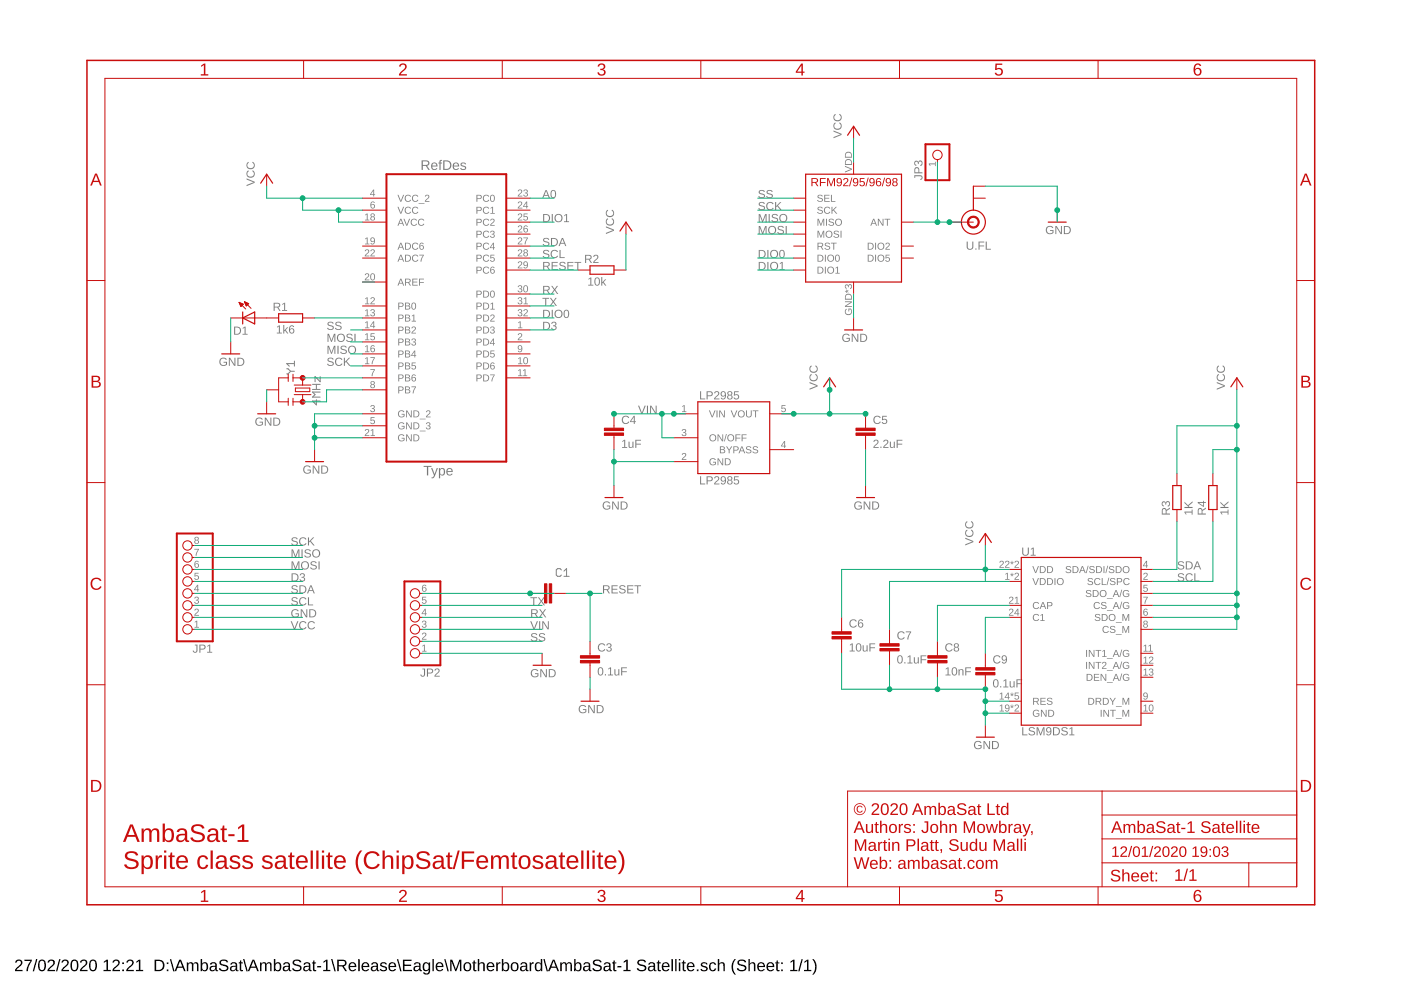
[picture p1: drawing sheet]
<svg xmlns="http://www.w3.org/2000/svg" width="297mm" height="210mm" viewBox="0 0 297 210" stroke-linecap="round" stroke-linejoin="round" font-family="sans-serif">
<path d="M3.4 203.6a.79 .79 0 0 1 1.3 .2 .79 .79 0 0 1-.5 1.1l-.7 .7h1.3v.3h-1.6l.1-.4 .5-.6a.72 .72 0 0 0 .4-1.2l-.5 .1-.2 .3h-.3zM5.2 203.5h1.6l-.7 1.5-.2 .9h-.3a3.8 3.8 0 0 1 .9-2.2h-1.3zM7.6 203.3h.3l-.7 2.6h-.3zM8.4 203.6a.91 .91 0 0 1 1.1 .1 .91 .91 0 0 1 .2 1 .89 .89 0 0 1-.3 1.1 .89 .89 0 0 1-1.1-.2l-.2-.5v-.8zM8.6 203.8a1.65 1.65 0 0 0 .1 1.9h.2a1.12 1.12 0 0 0 .5-1.6l-.3-.4zM10.3 203.6a.79 .79 0 0 1 1.3 .2 .79 .79 0 0 1-.5 1.1l-.7 .7h1.3v.3h-1.6l.1-.4 .5-.6a.72 .72 0 0 0 .4-1.2l-.6 .1-.1 .3h-.3zM12.6 203.3h.2l-.7 2.6h-.2zM13.3 203.6a.79 .79 0 0 1 1.2 .2 .79 .79 0 0 1-.4 1.1l-.7 .7h1.2v.3h-1.6l.1-.4 .5-.6a.72 .72 0 0 0 .4-1.2l-.5 .1-.2 .3h-.3zM15.3 203.6a.91 .91 0 0 1 1.1 .1 .91 .91 0 0 1 .2 1 .89 .89 0 0 1-.3 1.1 .89 .89 0 0 1-1.2-.2l-.1-.5v-.8zM15.5 203.8a1.65 1.65 0 0 0 .1 1.9h.2a1.12 1.12 0 0 0 .5-1.6l-.3-.4zM17.2 203.6a.79 .79 0 0 1 1.2 .2 .79 .79 0 0 1-.4 1.1l-.7 .7h1.3v.3h-1.7l.1-.4 .6-.6a.72 .72 0 0 0 .3-1.2l-.5 .1-.1 .3h-.3zM19.2 203.6a.91 .91 0 0 1 1.1 .1 .91 .91 0 0 1 .3 1 .89 .89 0 0 1-.4 1.1 .89 .89 0 0 1-1.1-.2l-.2-.5v-.8zM19.4 203.8a1.65 1.65 0 0 0 .1 1.9h.2a1.12 1.12 0 0 0 .5-1.6l-.3-.4zM22 203.9l.6-.4h.3v2.1h.6v.3h-1.6v-.3h.7v-1.8l-.6 .4zM24.1 203.6a.79 .79 0 0 1 1.2 .2 .79 .79 0 0 1-.4 1.1l-.7 .7h1.2v.3h-1.6l.1-.4 .5-.6a.72 .72 0 0 0 .4-1.2l-.5 .1-.1 .3h-.4zM25.9 204h.4v.4h-.4zM25.9 205.6h.4v.3h-.4zM27 203.6a.79 .79 0 0 1 1.3 .2 .79 .79 0 0 1-.5 1.1l-.7 .7h1.3v.3h-1.6l.1-.4 .5-.6a.72 .72 0 0 0 .4-1.2l-.5 .1-.2 .3h-.3zM28.9 203.9l.6-.4h.3v2.1h.6v.3h-1.6v-.3h.6v-1.8l-.5 .4zM32.8 203.5h.8a1.22 1.22 0 0 1 1.3 1.1 1.22 1.22 0 0 1-1.2 1.3h-.9zM33.1 203.7v1.9h.5a1 1 0 0 0 .9-1.2 1 1 0 0 0-1.4-.7zM35.4 204h.3v.4h-.3zM35.4 205.6h.3v.3h-.3zM36 203.3h.3l.7 2.6h-.3zM38 203.5h.4l1 2.4h-.4l-.3-.7h-1.1l-.2 .7h-.4zM38.2 203.7l-.5 1.2h.9zM39.6 204h.3v.4a.58 .58 0 0 1 .5-.4 .58 .58 0 0 1 .6 .4 .58 .58 0 0 1 .7-.4 .58 .58 0 0 1 .4 .7v1.2h-.3l-.1-1.4a.41 .41 0 0 0-.5-.2 .41 .41 0 0 0-.2 .5v1.1h-.3v-1.4a.41 .41 0 0 0-.6-.2 .41 .41 0 0 0-.2 .5v1.1h-.3zM42.5 203.3h.4l-.1 1a.71 .71 0 0 1 1-.2 .71 .71 0 0 1 .3 .9 .76 .76 0 0 1-.9 .9l-.3-.3-.1 .3h-.3zM43.1 204.3a.84 .84 0 0 0 .3 1.4 .83 .83 0 0 0 0-1.5zM44.7 204.1a.74 .74 0 0 1 .8-.1 .74 .74 0 0 1 .5 .6v1l.2 .1v.2h-.4l-.1-.3a.63 .63 0 0 1-.8 .4 .63 .63 0 0 1-.5-.8 .63 .63 0 0 1 .8-.4h.4a.42 .42 0 0 0-.2-.6 .42 .42 0 0 0-.6 .3h-.3zM44.9 205.1a.41 .41 0 0 0 .1 .7 .41 .41 0 0 0 .6-.4v-.4zM46.6 203.7a1.11 1.11 0 0 1 1.8 .3l-.3 .1a.63 .63 0 0 0-.7-.4 .63 .63 0 0 0-.6 .5l.7 .3a.75 .75 0 0 1 .9 .8 .75 .75 0 0 1-1 .6 .89 .89 0 0 1-1-.6h.3a.73 .73 0 0 0 .7 .4 .73 .73 0 0 0 .7-.6l-.7-.3a.72 .72 0 0 1-.8-1.1zM49.1 204.1a.74 .74 0 0 1 .7-.1 .74 .74 0 0 1 .5 .6v1l.3 .1v.2h-.4l-.2-.3a.63 .63 0 0 1-.8 .4 .63 .63 0 0 1-.4-.8 .63 .63 0 0 1 .8-.4h.4a.42 .42 0 0 0-.3-.6 .42 .42 0 0 0-.5 .3h-.4zM49.2 205.1a.41 .41 0 0 0 .1 .7 .41 .41 0 0 0 .6-.4l.1-.4zM50.9 203.6h.2v.4h.4v.3h-.4v1.1l.1 .3h.3v.2h-.5l-.1-.2-.1-1.4h-.2v-.3h.2zM51.5 203.3h.3l.7 2.6h-.3zM53.5 203.5h.4l1 2.4h-.4l-.2-.7h-1.1l-.3 .7h-.4zM53.7 203.7l-.4 1.2h.9zM55.1 204h.3v.4a.58 .58 0 0 1 .6-.4 .58 .58 0 0 1 .5 .4 .58 .58 0 0 1 .7-.4 .58 .58 0 0 1 .4 .7v1.2h-.3v-1.4a.41 .41 0 0 0-.6-.2 .41 .41 0 0 0-.2 .5v1.1h-.3v-1.4a.41 .41 0 0 0-.5-.2 .41 .41 0 0 0-.3 .5v1.1h-.3zM58.1 203.3h.3v1a.71 .71 0 0 1 .9-.2 .71 .71 0 0 1 .3 .9 .76 .76 0 0 1-.8 .9l-.4-.3v.3h-.3zM58.6 204.3a.84 .84 0 0 0 .3 1.4 .83 .83 0 0 0 0-1.5zM60.3 204.1a.74 .74 0 0 1 .7-.1 .74 .74 0 0 1 .5 .6v1l.3 .1v.2h-.4l-.2-.3a.63 .63 0 0 1-.8 .4 .63 .63 0 0 1-.4-.8 .63 .63 0 0 1 .7-.4h.5a.42 .42 0 0 0-.3-.6 .42 .42 0 0 0-.5 .3h-.4zM60.4 205.1a.41 .41 0 0 0 .1 .7 .41 .41 0 0 0 .6-.4l.1-.4zM62.1 203.7a1.11 1.11 0 0 1 1.8 .3l-.3 .1a.63 .63 0 0 0-.7-.4 .63 .63 0 0 0-.5 .5l.6 .3a.75 .75 0 0 1 .9 .8 .75 .75 0 0 1-1 .6 .89 .89 0 0 1-1-.6h.3a.73 .73 0 0 0 .8 .4 .73 .73 0 0 0 .6-.6l-.7-.3a.72 .72 0 0 1-.8-1.1zM64.6 204.1a.74 .74 0 0 1 .7-.1 .74 .74 0 0 1 .5 .6v1l.3 .1v.2h-.4l-.2-.3a.63 .63 0 0 1-.8 .4 .63 .63 0 0 1-.4-.8 .63 .63 0 0 1 .8-.4h.4a.42 .42 0 0 0-.3-.6 .42 .42 0 0 0-.5 .3h-.4zM64.7 205.1a.41 .41 0 0 0 .1 .7 .41 .41 0 0 0 .6-.4l.1-.4zM66.5 203.6h.2v.4h.3v.3h-.3v1.1l.1 .3h.2v.2h-.5l-.1-.2v-1.4h-.3v-.3h.3zM67.2 204.8h.9v.3h-.9zM68.6 203.9l.6-.4h.2v2.1h.6v.3h-1.5v-.3h.6v-1.8l-.5 .4zM70.2 203.3h.3l.7 2.6h-.3zM71.5 203.5h1.1a.7 .7 0 0 1 .9 .5 .7 .7 0 0 1-.6 .9l.7 1h-.4l-.6-1h-.8v1h-.3zM71.8 203.7v.9h.8a.46 .46 0 0 0 .5-.4 .46 .46 0 0 0-.5-.5zM74.1 204.3a.85 .85 0 0 1 1-.2 .85 .85 0 0 1 .4 .9h-1.3a.54 .54 0 0 0 .4 .7 .54 .54 0 0 0 .6-.3l.3 .1a.92 .92 0 0 1-1.3 .3 .92 .92 0 0 1-.2-1.4zM74.4 204.4l-.2 .4h1l-.3-.5zM75.9 203.3h.4v2.6h-.4zM76.9 204.3a.85 .85 0 0 1 1-.2 .85 .85 0 0 1 .4 .9h-1.3a.54 .54 0 0 0 .3 .7 .54 .54 0 0 0 .7-.3l.3 .1a.92 .92 0 0 1-1.4 .3 .92 .92 0 0 1-.2-1.4zM77.1 204.4l-.1 .4h1l-.3-.5zM78.9 204.1a.74 .74 0 0 1 .8-.1 .74 .74 0 0 1 .4 .6l.1 1 .2 .1v.2h-.4l-.2-.3a.63 .63 0 0 1-.7 .4 .63 .63 0 0 1-.5-.8 .63 .63 0 0 1 .8-.4h.4a.42 .42 0 0 0-.3-.6 .42 .42 0 0 0-.5 .3h-.3zM79.1 205.1a.41 .41 0 0 0 .1 .7 .41 .41 0 0 0 .6-.4v-.4zM80.8 204.1a.85 .85 0 0 1 1.2 .4h-.2a.39 .39 0 0 0-.5-.3 .39 .39 0 0 0-.3 .5l.2 .1a.67 .67 0 0 1 .7 .2 .67 .67 0 0 1 .1 .7 .91 .91 0 0 1-1.5-.2l.3-.1a.45 .45 0 0 0 .5 .4 .45 .45 0 0 0 .4-.6h-.1a.82 .82 0 0 1-1-.8zM82.6 204.3a.85 .85 0 0 1 1-.2 .85 .85 0 0 1 .4 .9h-1.3a.54 .54 0 0 0 .3 .7 .54 .54 0 0 0 .7-.3l.2 .1a.92 .92 0 0 1-1.3 .3 .92 .92 0 0 1-.2-1.4zM82.8 204.4l-.1 .4h1l-.3-.5zM84.2 203.3h.2l.7 2.6h-.2zM85.4 203.5h1.9v.2h-1.5v.8h1.4v.3h-1.4v.8h1.5v.3h-1.9zM88 204.1a.74 .74 0 0 1 .7-.1 .74 .74 0 0 1 .5 .6v1l.3 .1v.2h-.4l-.2-.3a.63 .63 0 0 1-.8 .4 .63 .63 0 0 1-.4-.8 .63 .63 0 0 1 .8-.4h.4a.42 .42 0 0 0-.3-.6 .42 .42 0 0 0-.5 .3h-.4zM88.1 205.1a.41 .41 0 0 0 .1 .7 .41 .41 0 0 0 .6-.4l.1-.4zM89.8 204.2a.66 .66 0 0 1 1.1 .2v-.4h.3v1.9a.79 .79 0 0 1-.6 .7 .79 .79 0 0 1-.9-.4l.3-.1 .4 .3a.59 .59 0 0 0 .5-.8 .7 .7 0 0 1-.9 .3 .7 .7 0 0 1-.4-.9zM90 204.4a.87 .87 0 0 0 .4 1.3 .78 .78 0 0 0 .5-.7 .78 .78 0 0 0-.5-.8zM91.7 203.3h.3v2.6h-.3zM92.6 204.3a.85 .85 0 0 1 1-.2 .85 .85 0 0 1 .4 .9h-1.3a.54 .54 0 0 0 .3 .7 .54 .54 0 0 0 .7-.3l.3 .1a.92 .92 0 0 1-1.3 .3 .92 .92 0 0 1-.2-1.4zM92.8 204.4l-.1 .4h1l-.3-.5zM94.2 203.3h.3l.7 2.6h-.3zM95.5 203.5h.4l.7 2.1 .8-2.1h.4v2.4h-.3v-2.1l-.7 2.1h-.3l-.8-2.1v2.1h-.2zM98.5 204.2a.94 .94 0 0 1 1.4 .6 .94 .94 0 0 1-1.1 1.1l-.3-.2-.2-.4zM98.8 204.3a.86 .86 0 0 0 .3 1.4 .79 .79 0 0 0 .5-.7 .79 .79 0 0 0-.5-.8zM100.4 203.6h.3v.4h.3v.3h-.3v1.1l.1 .3h.2v.2h-.5l-.1-.2-.1-1.4h-.2v-.3h.3zM101.3 203.3h.3v1.1a.63 .63 0 0 1 .7-.4 .63 .63 0 0 1 .5 .7v1.2h-.3v-1.2a.45 .45 0 0 0-.5-.5 .45 .45 0 0 0-.4 .6v1.1h-.3zM103.4 204.3a.85 .85 0 0 1 1-.2 .85 .85 0 0 1 .4 .9h-1.3a.54 .54 0 0 0 .3 .7 .54 .54 0 0 0 .7-.3l.3 .1a.92 .92 0 0 1-1.3 .3 .92 .92 0 0 1-.2-1.4zM103.6 204.4l-.1 .4h1l-.3-.5zM105.2 204h.3v.4l.2-.3 .4-.1v.3h-.3l-.2 .3-.1 1.3h-.3zM106.4 203.3h.3v1a.71 .71 0 0 1 .9-.2 .71 .71 0 0 1 .4 .9 .76 .76 0 0 1-.9 .9l-.4-.3v.3h-.3zM106.9 204.3a.84 .84 0 0 0 .3 1.4 .83 .83 0 0 0 0-1.5zM108.5 204.2a.94 .94 0 0 1 1.5 .6 .94 .94 0 0 1-1.1 1.1l-.4-.2-.2-.4zM108.8 204.3a.86 .86 0 0 0 .3 1.4 .79 .79 0 0 0 .5-.7 .79 .79 0 0 0-.5-.8zM110.6 204.1a.74 .74 0 0 1 .7-.1 .74 .74 0 0 1 .5 .6v1l.3 .1v.2h-.4l-.2-.3a.63 .63 0 0 1-.8 .4 .63 .63 0 0 1-.4-.8 .63 .63 0 0 1 .7-.4h.5a.42 .42 0 0 0-.3-.6 .42 .42 0 0 0-.5 .3h-.4zM110.7 205.1a.41 .41 0 0 0 .1 .7 .41 .41 0 0 0 .6-.4l.1-.4zM112.3 204h.3v.4l.2-.3 .4-.1v.3h-.4l-.1 .3-.1 1.3h-.3zM113.6 204.3l.5-.3 .6 .3v-1h.3v2.6h-.3v-.3a.71 .71 0 0 1-1 .3 .71 .71 0 0 1-.3-.9zM113.8 204.4a.91 .91 0 0 0 .4 1.3 .79 .79 0 0 0 .5-.7 .79 .79 0 0 0-.5-.8zM115.2 203.3h.3l.7 2.6h-.3zM117.2 203.5h.4l.9 2.4h-.3l-.3-.7h-1.1l-.3 .7h-.3zM117.4 203.7l-.5 1.2h.9zM118.8 204h.3v.4a.58 .58 0 0 1 .5-.4 .58 .58 0 0 1 .5 .4 .58 .58 0 0 1 .7-.4 .58 .58 0 0 1 .5 .7v1.2h-.4v-1.4a.41 .41 0 0 0-.5-.2 .41 .41 0 0 0-.2 .5v1.1h-.3l-.1-1.4a.41 .41 0 0 0-.5-.2 .41 .41 0 0 0-.2 .5v1.1h-.3zM121.7 203.3h.3v1a.71 .71 0 0 1 .9-.2 .71 .71 0 0 1 .4 .9 .76 .76 0 0 1-.9 .9l-.4-.3v.3h-.3zM122.3 204.3a.84 .84 0 0 0 .2 1.4 .83 .83 0 0 0 0-1.5zM123.9 204.1a.74 .74 0 0 1 .8-.1 .74 .74 0 0 1 .4 .6l.1 1 .2 .1v.2h-.4l-.2-.3a.63 .63 0 0 1-.7 .4 .63 .63 0 0 1-.5-.8 .63 .63 0 0 1 .8-.4h.4a.42 .42 0 0 0-.3-.6 .42 .42 0 0 0-.5 .3h-.3zM124.1 205.1a.41 .41 0 0 0 .1 .7 .41 .41 0 0 0 .6-.4v-.4zM125.8 203.7a1.11 1.11 0 0 1 1.8 .3l-.4 .1a.63 .63 0 0 0-.6-.4 .63 .63 0 0 0-.6 .5l.7 .3a.75 .75 0 0 1 .9 .8 .75 .75 0 0 1-1 .6 .89 .89 0 0 1-1-.6h.3a.73 .73 0 0 0 .7 .4 .73 .73 0 0 0 .7-.6l-.8-.3a.72 .72 0 0 1-.7-1.1zM128.2 204.1a.74 .74 0 0 1 .8-.1 .74 .74 0 0 1 .5 .6v1l.2 .1v.2h-.3l-.2-.3a.63 .63 0 0 1-.8 .4 .63 .63 0 0 1-.5-.8 .63 .63 0 0 1 .8-.4h.5a.42 .42 0 0 0-.3-.6 .42 .42 0 0 0-.6 .3h-.3zM128.4 205.1a.41 .41 0 0 0 .1 .7 .41 .41 0 0 0 .6-.4l.1-.4zM130.1 203.6h.2v.4h.4v.3h-.4v1.1l.1 .3h.3v.2h-.5l-.1-.2-.1-1.4h-.2v-.3h.2zM130.9 204.8h.8v.3h-.8zM132.2 203.9l.6-.4h.3v2.1h.6v.3h-1.5v-.3h.6v-1.8l-.6 .4zM135.2 203.7a1.11 1.11 0 0 1 1.8 .3l-.3 .1a.63 .63 0 0 0-.7-.4 .63 .63 0 0 0-.5 .5l.6 .3a.75 .75 0 0 1 .9 .8 .75 .75 0 0 1-1 .6 .89 .89 0 0 1-1-.6h.3a.73 .73 0 0 0 .8 .4 .73 .73 0 0 0 .6-.6l-.7-.3a.72 .72 0 0 1-.8-1.1zM137.7 204.1a.74 .74 0 0 1 .7-.1 .74 .74 0 0 1 .5 .6v1l.3 .1v.2h-.4l-.2-.3a.63 .63 0 0 1-.8 .4 .63 .63 0 0 1-.4-.8 .63 .63 0 0 1 .8-.4h.4a.42 .42 0 0 0-.3-.6 .42 .42 0 0 0-.5 .3h-.4zM137.8 205.1a.41 .41 0 0 0 .1 .7 .41 .41 0 0 0 .6-.4l.1-.4zM139.5 203.6h.3v.4h.3v.3h-.3v1.1l.1 .3h.2v.2h-.5l-.1-.2-.1-1.4h-.2v-.3h.3zM140.5 204.3a.85 .85 0 0 1 1-.2 .85 .85 0 0 1 .5 .9h-1.4a.54 .54 0 0 0 .4 .7 .54 .54 0 0 0 .6-.3l.3 .1a.92 .92 0 0 1-1.3 .3 .92 .92 0 0 1-.2-1.4zM140.8 204.4l-.2 .4h1l-.3-.5zM142.4 203.3h.3v2.6h-.3zM143.1 203.3h.4v2.6h-.4zM143.9 203.3h.3v.3h-.3zM143.9 204h.3v1.9h-.3zM144.8 203.6h.3v.4h.3v.3h-.3v1.1l.1 .3h.2v.2h-.5l-.1-.2-.1-1.4h-.2v-.3h.3zM145.8 204.3a.85 .85 0 0 1 1-.2 .85 .85 0 0 1 .5 .9h-1.4a.54 .54 0 0 0 .4 .7 .54 .54 0 0 0 .6-.3l.3 .1a.92 .92 0 0 1-1.3 .3 .92 .92 0 0 1-.2-1.4zM146.1 204.4l-.2 .4h1l-.3-.5zM147.7 205.5h.4v.4h-.4zM148.8 204.1a.85 .85 0 0 1 1.2 .4h-.3a.39 .39 0 0 0-.4-.3 .39 .39 0 0 0-.3 .5l.2 .1a.67 .67 0 0 1 .7 .2 .67 .67 0 0 1 .1 .7 .91 .91 0 0 1-1.5-.2l.3-.1a.45 .45 0 0 0 .5 .4 .45 .45 0 0 0 .4-.6h-.1a.82 .82 0 0 1-1-.8zM150.5 204.3a.76 .76 0 0 1 1.3 .3h-.3a.48 .48 0 0 0-.6-.3 .48 .48 0 0 0-.3 .7 .48 .48 0 0 0 .3 .6 .48 .48 0 0 0 .6-.3l.3 .1a.79 .79 0 0 1-.9 .5 .79 .79 0 0 1-.6-.9zM152.2 203.3h.3v1.1a.63 .63 0 0 1 .7-.4 .63 .63 0 0 1 .5 .7v1.2h-.3v-1.2a.45 .45 0 0 0-.5-.5 .45 .45 0 0 0-.4 .6v1.1h-.3zM155.7 203.3h.3a2.48 2.48 0 0 0 0 3.3 1.06 1.06 0 0 1-.8-1 2.47 2.47 0 0 1 .5-2.3zM156.4 203.7a1.11 1.11 0 0 1 1.8 .3l-.3 .1a.63 .63 0 0 0-.7-.4 .63 .63 0 0 0-.5 .5l.6 .3a.75 .75 0 0 1 1 .8 .75 .75 0 0 1-1 .6 .89 .89 0 0 1-1.1-.6h.3a.73 .73 0 0 0 .8 .4 .73 .73 0 0 0 .6-.6l-.7-.3a.72 .72 0 0 1-.8-1.1zM158.7 203.3h.3v1.1a.63 .63 0 0 1 .7-.4 .63 .63 0 0 1 .5 .7v1.2h-.4v-1.2a.45 .45 0 0 0-.4-.5 .45 .45 0 0 0-.4 .6v1.1h-.3zM160.8 204.3a.85 .85 0 0 1 1-.2 .85 .85 0 0 1 .4 .9h-1.3a.54 .54 0 0 0 .3 .7 .54 .54 0 0 0 .7-.3l.2 .1a.92 .92 0 0 1-1.3 .3 .92 .92 0 0 1-.2-1.4zM161 204.4l-.1 .4h1l-.3-.5zM162.7 204.3a.85 .85 0 0 1 1-.2 .85 .85 0 0 1 .5 .9h-1.4a.54 .54 0 0 0 .4 .7 .54 .54 0 0 0 .6-.3l.3 .1a.92 .92 0 0 1-1.3 .3 .92 .92 0 0 1-.2-1.4zM163 204.4l-.2 .4h1l-.3-.5zM164.7 203.6h.2v.4h.3v.3h-.3v1.1l.1 .3h.3v.2h-.5l-.2-.2v-1.4h-.2v-.3h.2zM165.6 204h.4v.4h-.4zM165.6 205.6h.4v.3h-.4zM167.6 203.9l.6-.4h.3v2.1h.6v.3h-1.6v-.3h.7v-1.8l-.6 .4zM169.9 203.3h.3l-.7 2.6h-.3zM170.6 203.9l.5-.4h.3v2.1h.6v.3h-1.5v-.3h.6v-1.8l-.5 .4zM172.2 203.3a1.06 1.06 0 0 1 .9 1.1 2.47 2.47 0 0 1-.6 2.2h-.3a2.48 2.48 0 0 0 0-3.3z" fill="#000"/>
<g fill="#808080">
<path d="M89.8 98.8h1.7v.2h-.7v1.8h-.3v-1.8h-.7zM91.4 99.2h.3l.4 1.3 .5-1.3h.3l-.6 1.6a.63 .63 0 0 1-.8 .6v-.2h.3l.2-.4zM93 99.2h.3v.3a.59 .59 0 0 1 .8-.2 .59 .59 0 0 1 .3 .7 .63 .63 0 0 1-.8 .8l-.3-.2v.8h-.2zM93.5 99.5a.64 .64 0 0 0-.2 .7 .64 .64 0 0 0 .6 .4 .66 .66 0 0 0 .2-.7 .66 .66 0 0 0-.5-.5zM94.8 99.4a.71 .71 0 0 1 .9-.1 .71 .71 0 0 1 .3 .8h-1.1a.45 .45 0 0 0 .3 .5 .45 .45 0 0 0 .5-.2l.3 .1a.79 .79 0 0 1-1.2 .1 .79 .79 0 0 1 0-1.2zM95 99.5l-.1 .4h.8l-.2-.5z"/>
<path d="M52.3 37.8l1.7 .7v.3l-1.7 .7v-.3l1.5-.6-1.5-.5zM52.5 36.2l.2-.1 .1 .2a.63 .63 0 0 0-.1 1 .63 .63 0 0 0 .9-.1 .63 .63 0 0 0-.1-.9l.1-.2a.87 .87 0 0 1 .2 1.3 .87 .87 0 0 1-1.3 .1 .87 .87 0 0 1 0-1.3zM52.5 34.4l.2-.1 .1 .2a.63 .63 0 0 0-.1 1 .63 .63 0 0 0 .9-.1 .63 .63 0 0 0-.1-.9l.1-.2a.87 .87 0 0 1 .2 1.3 .87 .87 0 0 1-1.3 .1 .87 .87 0 0 1 0-1.3z"/>
</g>
<path d="M67.9 79.8v1.1l-1.1-1.1v1.1M66.3 82.6h1.6M66.3 81.5h1.6M67.1 84.8v1.1l-.8-.9h1.6M67.1 81.5v1.1M67.9 83.1h-1.6l.5 .6-.5 .5h1.6" fill="none" stroke="#808080" stroke-width=".21"/>
<g fill="#808080">
<path d="M78.5 78.3h1l-.5 1.5h-.2v-.4l.5-1h-.8z"/>
<path d="M78.7 86a.43 .43 0 0 1 .7 0 .43 .43 0 0 1-.2 .6 .39 .39 0 0 1 .3 .5 .39 .39 0 0 1-.5 .3l-.5-.2v-.2h.2a.3 .3 0 0 0 .4 .2 .3 .3 0 0 0 .1-.4l-.4-.1v-.2a.29 .29 0 0 0 .5-.1 .29 .29 0 0 0-.2-.4 .29 .29 0 0 0-.4 .3h-.2z"/>
<path d="M78.6 88.4h.8v.2h-.6l-.1 .5a.5 .5 0 0 1 .8 .2 .5 .5 0 0 1-.4 .7 .5 .5 0 0 1-.6-.4l.5 .2a.34 .34 0 0 0 .3-.5 .34 .34 0 0 0-.6-.1h-.2z"/>
<path d="M109.9 68.4l.5-.3v1.3h.3v.2h-.9v-.2h.4v-1.1l-.3 .2z"/>
<path d="M109.9 70.7a.5 .5 0 0 1 .8 .3 .5 .5 0 0 1-.4 .6l-.3 .4h.7v.1h-.9l.5-.7a.3 .3 0 0 0 .2-.5 .3 .3 0 0 0-.5 .1h-.2z"/>
<path d="M54.3 88.8a.9 .9 0 0 1 1.4 .1l-.2 .1a.68 .68 0 0 0-1 0 .68 .68 0 0 0 0 .9 .68 .68 0 0 0 .9 .1l.1-.4h-.5v-.2h.8v.6a.94 .94 0 0 1-1.4 .1 .94 .94 0 0 1-.1-1.3zM56.1 88.5h.3l.9 1.5v-1.5h.2v1.8h-.2l-1-1.5 .1 1.5h-.3zM57.9 88.5h.6a.86 .86 0 0 1 .9 .9 .86 .86 0 0 1-.8 .9h-.7zM58.2 88.7v1.4a.73 .73 0 0 0 1-.7 .73 .73 0 0 0-1-.7z"/>
<path d="M58.7 69.3l.6-.3v1.5h.5v.2h-1.1v-.2h.4v-1.3l-.4 .3zM60.1 68.9h.2v1.1l.6-.6h.2l-.5 .6 .5 .7h-.2l-.5-.6-.1 .1v.5h-.2zM61.5 69.1l.2-.1a.5 .5 0 0 1 .7 .3l-.2 .1-.1-.2a.47 .47 0 0 0-.5 .1 .47 .47 0 0 0-.1 .5 .55 .55 0 0 1 .8 .1 .55 .55 0 0 1-.2 .8 .55 .55 0 0 1-.8-.3v-.8zM61.5 70.1a.37 .37 0 0 0 .7 0 .37 .37 0 0 0-.7 0z"/>
<path d="M124.8 59.1l.6-.3v1.6h.4v.2h-1.1v-.2h.5v-1.4l-.4 .3zM126.3 58.9a.64 .64 0 0 1 .7 .1 .64 .64 0 0 1 .2 .7 .64 .64 0 0 1-.6 .9 .64 .64 0 0 1-.6-.9zM126.4 59a.97 .97 0 0 0 .2 1.4 .86 .86 0 0 0 0-1.4zM127.5 58.7h.2v1.2l.6-.7h.2l-.5 .6 .6 .8h-.3l-.4-.6-.2 .1v.5h-.2z"/>
<path d="M64.5 98.9a.9 .9 0 0 1 1.4 .2l-.3 .1a.68 .68 0 0 0-.9-.1 .68 .68 0 0 0-.1 1 .68 .68 0 0 0 1 0l.1-.3h-.5v-.2h.7v.6a.94 .94 0 0 1-1.3 .1 .94 .94 0 0 1-.1-1.4zM66.3 98.7h.3l.9 1.5v-1.5h.2v1.7h-.3l-.9-1.4v1.4h-.2zM68.1 98.7h.6a.86 .86 0 0 1 .9 .8 .86 .86 0 0 1-.9 .9h-.6zM68.3 98.9v1.3a.73 .73 0 0 0 1-.6 .73 .73 0 0 0-1-.7z"/>
<path d="M46.7 76.1a.9 .9 0 0 1 1.4 .1l-.2 .1a.68 .68 0 0 0-1 0 .68 .68 0 0 0 0 .9 .68 .68 0 0 0 .9 .1l.1-.4h-.5v-.2h.7v.6a.94 .94 0 0 1-1.3 .1 .94 .94 0 0 1-.1-1.3zM48.5 75.9h.3l.9 1.4v-1.4h.2v1.7h-.3l-.9-1.5v1.5h-.2zM50.3 75.9h.6a.86 .86 0 0 1 .9 .8 .86 .86 0 0 1-.8 .9h-.7zM50.6 76v1.4a.73 .73 0 0 0 1-.7 .73 .73 0 0 0-1-.7z"/>
<path d="M128.5 48l1.7 .7v.2l-1.7 .7v-.2l1.5-.6-1.5-.6zM128.7 46.4l.2-.1v.2a.63 .63 0 0 0 0 .9 .63 .63 0 0 0 .9 0 .63 .63 0 0 0-.1-.9l.1-.2a.87 .87 0 0 1 .2 1.2 .87 .87 0 0 1-1.3 .2 .87 .87 0 0 1 0-1.3zM128.7 44.6l.2-.1v.2a.63 .63 0 0 0 0 .9 .63 .63 0 0 0 .9 0 .63 .63 0 0 0-.1-1l.1-.1a.87 .87 0 0 1 .2 1.2 .87 .87 0 0 1-1.3 .2 .87 .87 0 0 1 0-1.3z"/>
<path d="M176.7 27.7l1.7 .7v.2l-1.7 .7v-.2l1.5-.6-1.5-.6zM176.9 26.1l.2-.1 .1 .2a.63 .63 0 0 0-.1 .9 .63 .63 0 0 0 1 0 .63 .63 0 0 0-.2-1l.1-.2a.87 .87 0 0 1 .3 1.3 .87 .87 0 0 1-1.3 .2 .87 .87 0 0 1-.1-1.3zM176.9 24.3l.2-.1 .1 .2a.63 .63 0 0 0-.1 .9 .63 .63 0 0 0 1 0 .63 .63 0 0 0-.2-1l.1-.2a.87 .87 0 0 1 .3 1.3 .87 .87 0 0 1-1.3 .1 .87 .87 0 0 1-.1-1.2z"/>
<path d="M178.8 71a.9 .9 0 0 1 1.4 .2h-.3a.68 .68 0 0 0-.9 0 .68 .68 0 0 0-.1 .9 .68 .68 0 0 0 1 .1l.1-.4h-.5v-.2h.7v.6a.94 .94 0 0 1-1.4 .1 .94 .94 0 0 1 0-1.3zM180.6 70.8h.3l.9 1.4v-1.4h.2v1.7h-.3l-.9-1.5v1.5h-.2zM182.4 70.8h.6a.86 .86 0 0 1 .9 .8 .86 .86 0 0 1-.9 .9h-.6zM182.6 71v1.3a.73 .73 0 0 0 1-.7 .73 .73 0 0 0-1-.6z"/>
<path d="M112.8 142.1a.9 .9 0 0 1 1.3 .2h-.2a.68 .68 0 0 0-.9 0 .68 .68 0 0 0-.1 .9 .68 .68 0 0 0 .9 .1l.1-.4h-.5v-.2h.8v.6a.94 .94 0 0 1-1.4 .1 .94 .94 0 0 1 0-1.3zM114.6 141.9h.2l1 1.4-.1-1.4h.2v1.7h-.2l-1-1.5 .1 1.5h-.2zM116.4 141.9h.5a.86 .86 0 0 1 .9 .8 .86 .86 0 0 1-.8 .9h-.6zM116.6 142.1v1.3a.73 .73 0 0 0 1-.7 .73 .73 0 0 0-1-.6z"/>
<path d="M127 141.6a.64 .64 0 0 1 .7 0 .64 .64 0 0 1 .2 .8 .64 .64 0 0 1-.6 .8 .64 .64 0 0 1-.6-.8zM127.2 141.7a.97 .97 0 0 0 .1 1.4 .86 .86 0 0 0 0-1.5zM128.2 142.9h.3v.3h-.3zM128.9 141.8l.7-.3v1.5h.4v.2h-1.1v-.2h.4v-1.3l-.4 .3zM130.3 141.9h.2v.8a.32 .32 0 0 0 .3 .4 .32 .32 0 0 0 .3-.4v-.8h.2v1.3h-.2v-.2a.44 .44 0 0 1-.5 .2 .44 .44 0 0 1-.3-.4zM131.7 141.5h1.2v.2h-1v.6h1v.2h-1v.7h-.2z"/>
<path d="M122.9 149.7a.9 .9 0 0 1 1.4 .2h-.2a.68 .68 0 0 0-1 0 .68 .68 0 0 0 0 1 .68 .68 0 0 0 .9 0l.1-.4h-.5v-.1h.7v.5a.94 .94 0 0 1-1.3 .1 .94 .94 0 0 1-.1-1.3zM124.7 149.5h.3l.9 1.5v-1.5h.2v1.7h-.3l-.9-1.5v1.5h-.2zM126.5 149.5h.6a.86 .86 0 0 1 .9 .8 .86 .86 0 0 1-.8 .9h-.7zM126.7 149.7v1.3a.73 .73 0 0 0 1.1-.6 .73 .73 0 0 0-1.1-.7z"/>
<path d="M131.9 93.5l.7-.3v1.6h.4v.2h-1.1v-.2h.4v-1.3l-.4 .2zM133.3 93.6h.2v.9a.32 .32 0 0 0 .3 .3 .32 .32 0 0 0 .3-.4v-.8h.2v1.4h-.2v-.3a.44 .44 0 0 1-.5 .3 .44 .44 0 0 1-.3-.5zM134.7 93.2h1.2v.2h-1v.7h1v.2h-1v.7h-.2z"/>
<path d="M128 106.5a.9 .9 0 0 1 1.4 .2l-.3 .1a.68 .68 0 0 0-.9-.1 .68 .68 0 0 0-.1 1 .68 .68 0 0 0 1 .1l.1-.4h-.5v-.2h.7v.6a.94 .94 0 0 1-1.3 .1 .94 .94 0 0 1-.1-1.4zM129.8 106.3h.3l.9 1.5v-1.5h.2v1.7h-.3l-.9-1.4v1.4h-.2zM131.6 106.3h.6a.86 .86 0 0 1 .9 .8 .86 .86 0 0 1-.9 .9h-.6zM131.8 106.5v1.4a.73 .73 0 0 0 1-.7 .73 .73 0 0 0-1-.7z"/>
<path d="M171.6 81l1.8 .7v.2l-1.8 .7v-.2l1.5-.6-1.5-.6zM171.9 79.4l.1-.1 .1 .2a.63 .63 0 0 0 0 1 .63 .63 0 0 0 .9-.1 .63 .63 0 0 0-.2-.9l.1-.2a.87 .87 0 0 1 .3 1.2 .87 .87 0 0 1-1.3 .2 .87 .87 0 0 1 0-1.3zM171.9 77.6l.1-.1 .1 .2a.63 .63 0 0 0 0 1 .63 .63 0 0 0 .9-.1 .63 .63 0 0 0-.2-.9l.1-.2a.87 .87 0 0 1 .3 1.2 .87 .87 0 0 1-1.3 .2 .87 .87 0 0 1 0-1.3z"/>
<path d="M185.3 93.3a.55 .55 0 0 1 .9 .2 .55 .55 0 0 1-.3 .8l-.5 .5h.9v.2h-1.1v-.3l.5-.5a.37 .37 0 0 0 .3-.5 .37 .37 0 0 0-.6-.1l-.2 .1zM186.7 94.7h.2v.3h-.2zM187.4 93.3a.55 .55 0 0 1 .9 .2 .55 .55 0 0 1-.3 .8l-.5 .5h.9v.2h-1.2l.1-.3 .5-.5a.37 .37 0 0 0 .3-.5 .37 .37 0 0 0-.6-.1l-.2 .1zM188.7 93.6h.2v.9a.32 .32 0 0 0 .3 .3 .32 .32 0 0 0 .3-.4v-.8h.2v1.4h-.2v-.3a.44 .44 0 0 1-.5 .3 .44 .44 0 0 1-.3-.5zM190.1 93.2h1.2v.2h-1v.7h1v.2h-1v.7h-.2z"/>
<path d="M181.3 106.5a.9 .9 0 0 1 1.4 .2l-.2 .1a.68 .68 0 0 0-1-.1 .68 .68 0 0 0 0 1 .68 .68 0 0 0 .9 .1l.1-.4h-.5v-.2h.7v.6a.94 .94 0 0 1-1.3 .1 .94 .94 0 0 1-.1-1.4zM183.1 106.3h.3l.9 1.5v-1.5h.2v1.7h-.3l-.9-1.4v1.4h-.2zM184.9 106.3h.6a.86 .86 0 0 1 .9 .8 .86 .86 0 0 1-.8 .9h-.7zM185.2 106.5v1.4a.73 .73 0 0 0 1-.7 .73 .73 0 0 0-1-.7z"/>
<path d="M216.7 154.2h.3v1.5h.8v.2h-1.1zM218.3 154.3a.8 .8 0 0 1 1.1 .3h-.2a.4 .4 0 0 0-.5-.3 .4 .4 0 0 0-.3 .5l.2 .1a.57 .57 0 0 1 .7 .2 .57 .57 0 0 1-.2 .8h-.3a.63 .63 0 0 1-.8-.4h.3a.46 .46 0 0 0 .5 .3 .46 .46 0 0 0 .4-.5l-.5-.2a.49 .49 0 0 1-.5-.2 .49 .49 0 0 1 .1-.6zM219.8 154.2h.3l.5 1.5 .6-1.5h.3v1.7h-.3l.1-1.5-.6 1.5h-.2l-.5-1.5v1.5h-.2zM221.9 154.3a.63 .63 0 0 1 .8 0 .63 .63 0 0 1 .2 .7 .63 .63 0 0 1-.2 .9 .63 .63 0 0 1-.9-.3l.2-.1 .1 .2a.48 .48 0 0 0 .5-.1 .48 .48 0 0 0 .1-.5 .55 .55 0 0 1-.8 0 .55 .55 0 0 1 0-.8zM221.9 154.8a.4 .4 0 0 0 .8 0 .4 .4 0 0 0-.8 0zM223.3 154.2h.5a.86 .86 0 0 1 .9 .8 .86 .86 0 0 1-.8 .9h-.6zM223.5 154.4v1.3a.73 .73 0 0 0 1-.7 .73 .73 0 0 0-1-.6zM225.2 154.3a.8 .8 0 0 1 1.2 .3h-.3a.4 .4 0 0 0-.4-.3 .4 .4 0 0 0-.3 .5l.2 .1a.57 .57 0 0 1 .7 .2 .57 .57 0 0 1-.2 .8h-.4a.63 .63 0 0 1-.7-.4h.2a.46 .46 0 0 0 .5 .3 .46 .46 0 0 0 .4-.5l-.5-.2a.49 .49 0 0 1-.5-.2 .49 .49 0 0 1 .1-.6zM226.8 154.5l.6-.3v1.5h.4v.2h-1.1v-.2h.4v-1.3l-.3 .3z"/>
<path d="M258 81l1.7 .7v.2l-1.7 .7v-.2l1.5-.6-1.5-.6zM258.2 79.4l.2-.1 .1 .2a.63 .63 0 0 0-.1 1 .63 .63 0 0 0 .9-.1 .63 .63 0 0 0-.1-.9l.1-.2a.87 .87 0 0 1 .2 1.2 .87 .87 0 0 1-1.3 .2 .87 .87 0 0 1 0-1.3zM258.2 77.6l.2-.1 .1 .2a.63 .63 0 0 0-.1 1 .63 .63 0 0 0 .9-.1 .63 .63 0 0 0-.1-.9l.1-.2a.87 .87 0 0 1 .2 1.2 .87 .87 0 0 1-1.3 .2 .87 .87 0 0 1 0-1.3z"/>
<path d="M180.2 136.7l.6-.3v1.5h.4v.2h-1.1v-.2h.5v-1.3l-.4 .3zM181.7 136.5a.64 .64 0 0 1 .8 0 .64 .64 0 0 1 .1 .8 .64 .64 0 0 1-.6 .9 .64 .64 0 0 1-.6-.9zM181.9 136.6a.97 .97 0 0 0 .1 1.4 .86 .86 0 0 0 0-1.4zM182.9 136.8h.2v.8a.32 .32 0 0 0 .4 .4 .32 .32 0 0 0 .2-.4v-.8h.3v1.3h-.2l-.1-.2a.44 .44 0 0 1-.5 .2 .44 .44 0 0 1-.3-.4zM184.3 136.4h1.2v.2h-.9v.6h.9v.2h-.9v.7h-.3z"/>
<path d="M190.5 139a.64 .64 0 0 1 .7 .1 .64 .64 0 0 1 .2 .7 .64 .64 0 0 1-.6 .9 .64 .64 0 0 1-.6-.9zM190.6 139.1a.97 .97 0 0 0 .2 1.4 .86 .86 0 0 0 0-1.4zM191.7 140.4h.3v.3h-.3zM192.4 139.2l.6-.2v1.5h.5v.2h-1.1v-.2h.4v-1.3l-.4 .2zM193.7 139.4h.3v.8a.32 .32 0 0 0 .3 .3 .32 .32 0 0 0 .3-.4v-.7h.2v1.3h-.2v-.3a.44 .44 0 0 1-.5 .3 .44 .44 0 0 1-.4-.5zM195.2 139h1.2v.1h-1v.7h1v.2h-1v.7h-.2z"/>
<path d="M200.5 141.8l.6-.3v1.5h.4v.2h-1v-.2h.4v-1.3l-.4 .3zM202 141.6a.64 .64 0 0 1 .8 0 .64 .64 0 0 1 .2 .8 .64 .64 0 0 1-.6 .8 .64 .64 0 0 1-.6-.8zM202.2 141.7a.97 .97 0 0 0 .2 1.4 .86 .86 0 0 0 0-1.5zM203.2 141.9h.2v.2a.44 .44 0 0 1 .5-.2 .44 .44 0 0 1 .4 .4v.9h-.2v-.8a.32 .32 0 0 0-.4-.4 .32 .32 0 0 0-.3 .4v.8h-.2zM204.6 141.5h1.3v.2h-1v.6h.9v.2h-.9v.7h-.3z"/>
<path d="M210.8 144.1a.64 .64 0 0 1 .7 .1 .64 .64 0 0 1 .2 .7 .64 .64 0 0 1-.6 .9 .64 .64 0 0 1-.6-.9zM211 144.2a.97 .97 0 0 0 .1 1.4 .86 .86 0 0 0 0-1.4zM212 145.5h.3v.3h-.3zM212.8 144.3l.6-.3v1.6h.4v.2h-1.1v-.2h.4v-1.4l-.3 .3zM214.1 144.4h.2v.9a.32 .32 0 0 0 .3 .3 .32 .32 0 0 0 .3-.4v-.8h.2v1.4h-.2v-.3a.44 .44 0 0 1-.5 .3 .44 .44 0 0 1-.3-.5zM215.5 144h1.2v.2h-1v.7h1v.2h-1v.7h-.2z"/>
<path d="M204.7 114l1.7 .7v.2l-1.7 .7v-.2l1.5-.6-1.5-.6zM204.9 112.4l.2-.1v.2a.63 .63 0 0 0 0 1 .63 .63 0 0 0 .9-.1 .63 .63 0 0 0-.2-.9l.1-.2a.87 .87 0 0 1 .3 1.2 .87 .87 0 0 1-1.3 .2 .87 .87 0 0 1 0-1.3zM204.9 110.6l.2-.1v.2a.63 .63 0 0 0 0 1 .63 .63 0 0 0 .9-.1 .63 .63 0 0 0-.2-.9l.1-.2a.87 .87 0 0 1 .3 1.2 .87 .87 0 0 1-1.3 .2 .87 .87 0 0 1 0-1.3z"/>
<path d="M206.7 157.3a.9 .9 0 0 1 1.4 .2l-.2 .1a.68 .68 0 0 0-1-.1 .68 .68 0 0 0 0 1 .68 .68 0 0 0 .9 .1l.1-.4h-.5v-.2h.7v.6a.94 .94 0 0 1-1.3 .1 .94 .94 0 0 1-.1-1.4zM208.5 157.1h.3l.9 1.5v-1.5h.2v1.7h-.3l-.9-1.4v1.4h-.2zM210.3 157.1h.6a.86 .86 0 0 1 .9 .8 .86 .86 0 0 1-.8 .9h-.7zM210.6 157.3v1.3a.73 .73 0 0 0 1-.6 .73 .73 0 0 0-1-.7z"/>
<path d="M251.1 108.5h1.6v-.5h.1v1.1h-.1v-.4h-1.4l.3 .4h-.2zM251.1 106.4l.8 .7 .9-.8v.3l-.8 .7 .2 .2h.6v.2h-1.7v-.2h.9l-.9-.8z"/>
<path d="M258.7 108.5h1.6v-.5h.2v1.1h-.2v-.4h-1.3l.2 .4h-.2zM258.7 106.4l.8 .7 1-.8v.3l-.9 .7 .2 .2h.7v.2h-1.8v-.2h.9l-.9-.8z"/>
<path d="M222 48.1a.9 .9 0 0 1 1.3 .2l-.2 .1a.68 .68 0 0 0-.9-.1 .68 .68 0 0 0-.1 1 .68 .68 0 0 0 .9 .1l.1-.4h-.5v-.2h.8v.6a.94 .94 0 0 1-1.4 .1 .94 .94 0 0 1 0-1.4zM223.8 47.9h.2l1 1.5-.1-1.5h.2v1.7h-.2l-1-1.4 .1 1.4h-.2zM225.6 47.9h.5a.86 .86 0 0 1 .9 .8 .86 .86 0 0 1-.8 .9h-.6zM225.8 48.1v1.3a.73 .73 0 0 0 1-.6 .73 .73 0 0 0-1-.7z"/>
<path d="M84.3 41.3h.2l.5 1.3 .5-1.3h.2l-.6 1.5h-.2zM86 41.5l.7-.2 .4 .4h-.1a.54 .54 0 0 0-.9 0 .54 .54 0 0 0 .1 .8 .54 .54 0 0 0 .8-.2l.2 .1a.75 .75 0 0 1-1.2 .2 .75 .75 0 0 1 0-1.1zM87.5 41.5l.8-.2 .4 .4h-.2a.54 .54 0 0 0-.8 0 .54 .54 0 0 0 0 .8 .54 .54 0 0 0 .8-.2l.2 .1a.75 .75 0 0 1-1.1 .2 .75 .75 0 0 1-.1-1.1zM88.7 43.1h1.3v.1h-1.3zM90.2 41.4a.5 .5 0 0 1 .8 .2 .5 .5 0 0 1-.4 .7l-.3 .3h.8v.2h-1l.5-.7a.3 .3 0 0 0 .2-.5 .3 .3 0 0 0-.5 .1h-.2z"/>
<path d="M79.1 40.2h.2v1h.2v.1h-.2v.4h-.1v-.4h-.7zM79.2 40.4l-.6 .8h.6z"/>
<path d="M84.3 43.8h.2l.5 1.3 .5-1.3h.2l-.6 1.5h-.2zM86 44l.7-.2 .4 .4-.1 .1a.54 .54 0 0 0-.9-.1 .54 .54 0 0 0 .1 .8 .54 .54 0 0 0 .8-.1l.2 .1a.75 .75 0 0 1-1.2 .2 .75 .75 0 0 1 0-1.2zM87.5 44l.8-.2 .4 .4-.2 .1a.54 .54 0 0 0-.8-.1 .54 .54 0 0 0 0 .8 .54 .54 0 0 0 .8-.1l.2 .1a.75 .75 0 0 1-1.1 .2 .75 .75 0 0 1-.1-1.2z"/>
<path d="M78.8 42.8l.4-.1 .3 .3-.6-.1-.2 .5a.47 .47 0 0 1 .7 .1 .47 .47 0 0 1-.2 .7 .47 .47 0 0 1-.6-.3l-.1-.6zM78.7 43.7a.31 .31 0 0 0 .6 0 .31 .31 0 0 0-.6 0z"/>
<path d="M84.9 46.4h.2l.6 1.5h-.2l-.2-.5h-.7l-.1 .5h-.2zM85 46.5l-.3 .8h.6zM85.5 46.4h.3l.4 1.3 .5-1.3h.3l-.6 1.5h-.3zM87.3 46.6l.7-.2 .4 .3-.2 .1a.54 .54 0 0 0-.8-.1 .54 .54 0 0 0 .1 .9 .54 .54 0 0 0 .8-.2l.1 .1a.75 .75 0 0 1-1.1 .2 .75 .75 0 0 1 0-1.1zM88.8 46.6l.7-.2 .5 .3-.2 .1a.54 .54 0 0 0-.8-.1 .54 .54 0 0 0 0 .9 .54 .54 0 0 0 .8-.2l.2 .1a.75 .75 0 0 1-1.2 .2 .75 .75 0 0 1 0-1.1z"/>
<path d="M77.4 45.5l.5-.2v1.3h.4v.1h-.9v-.1h.4v-1.1l-.4 .2zM78.7 45.4a.43 .43 0 0 1 .6-.1 .43 .43 0 0 1-.1 .7 .42 .42 0 0 1 .1 .6 .42 .42 0 0 1-.6 0 .42 .42 0 0 1 .1-.6l-.2-.3zM78.7 45.6a.3 .3 0 0 0 .6 0 .3 .3 0 0 0-.6 0zM78.7 46.3a.31 .31 0 0 0 .6 0 .31 .31 0 0 0-.6 0z"/>
<path d="M84.9 51.5h.2l.6 1.4h-.2l-.2-.4h-.7l-.1 .4h-.2zM85 51.6l-.3 .8h.6zM85.9 51.5h.5a.74 .74 0 0 1 .7 .7 .74 .74 0 0 1-.7 .7h-.5zM86.1 51.6v1.2a.62 .62 0 0 0 .8-.6 .62 .62 0 0 0-.8-.6zM87.5 51.6l.8-.1 .4 .3-.2 .1a.54 .54 0 0 0-.8-.1 .54 .54 0 0 0 0 .8 .54 .54 0 0 0 .8-.1l.2 .1a.75 .75 0 0 1-1.1 .2 .75 .75 0 0 1-.1-1.2zM89.1 51.5h.5l.2 .2-.5-.1-.2 .6a.47 .47 0 0 1 .7 .1 .47 .47 0 0 1-.2 .7 .47 .47 0 0 1-.7-.4v-.6zM89.1 52.4a.31 .31 0 0 0 .6 0 .31 .31 0 0 0-.6 0z"/>
<path d="M77.4 50.6l.5-.3v1.4h.4v.1h-.9v-.1h.4v-1.2l-.4 .3zM78.6 50.5a.6 .6 0 0 1 .8 0 .6 .6 0 0 1 .1 .8 .49 .49 0 0 1-.4 .5 .49 .49 0 0 1-.6-.3l.6 .2 .2-.6a.47 .47 0 0 1-.7 .1 .47 .47 0 0 1 0-.7zM78.6 50.8a.35 .35 0 0 0 .7 0 .35 .35 0 0 0-.7 0z"/>
<path d="M84.9 54h.2l.6 1.5h-.2l-.2-.5h-.7l-.1 .5h-.2zM85 54.2l-.3 .7h.6zM85.9 54h.5a.74 .74 0 0 1 .7 .7 .74 .74 0 0 1-.7 .8h-.5zM86.1 54.2v1.1a.62 .62 0 0 0 .8-.6 .62 .62 0 0 0-.8-.5zM87.5 54.2l.8-.2 .4 .3-.2 .1a.54 .54 0 0 0-.8 0 .54 .54 0 0 0 0 .8 .54 .54 0 0 0 .8-.2l.2 .1a.75 .75 0 0 1-1.1 .2 .75 .75 0 0 1-.1-1.1zM88.9 54h1l-.5 1.5h-.2v-.4l.5-.9h-.8z"/>
<path d="M77.5 53a.5 .5 0 0 1 .8 .2 .5 .5 0 0 1-.5 .7l-.3 .3h.8v.2h-1l.6-.8a.3 .3 0 0 0 .1-.5 .3 .3 0 0 0-.5 .2h-.2zM78.7 53a.5 .5 0 0 1 .7 .2 .5 .5 0 0 1-.4 .7l-.3 .3h.8v.2h-1l.6-.8a.3 .3 0 0 0 .1-.5 .3 .3 0 0 0-.5 .2h-.2z"/>
<path d="M84.9 59.1h.2l.6 1.5h-.2l-.2-.5h-.7l-.1 .5h-.2zM85 59.2l-.3 .8h.6zM85.9 59.1h.7a.43 .43 0 0 1 .5 .3 .43 .43 0 0 1-.4 .5l.4 .7h-.2l-.4-.7h-.4v.7h-.2zM86.1 59.2v.6h.4a.28 .28 0 0 0 .4-.3 .28 .28 0 0 0-.4-.3zM87.4 59.1h1.1v.1h-.9v.5h.9v.2h-.9v.5h1v.2h-1.2zM88.8 59.1h1.1v.1h-.9v.6h.9v.2h-.9v.6h-.2z"/>
<path d="M77.5 58a.5 .5 0 0 1 .8 .3 .5 .5 0 0 1-.5 .6l-.3 .4h.8v.1h-1l.6-.7a.3 .3 0 0 0 .1-.5 .3 .3 0 0 0-.5 .1h-.2zM78.7 58a.61 .61 0 0 1 .8 .2 .61 .61 0 0 1 0 .7 .53 .53 0 0 1-.6 .5 .53 .53 0 0 1-.4-.7zM78.9 58.1a.83 .83 0 0 0 .1 1.2 .73 .73 0 0 0 0-1.2z"/>
<path d="M84.4 64.2h.7a.45 .45 0 0 1 .5 .4 .45 .45 0 0 1-.5 .5h-.5v.5h-.2zM84.6 64.3v.6l.7-.1-.1-.4zM85.9 64.2l1 .1v.3l-.3 .3 .4 .2-.1 .4-1 .1zM86.1 64.3v.5l.6-.1-.1-.3zM86.1 64.9v.6l.7-.2-.2-.3zM87.4 64.2a.61 .61 0 0 1 .8 .2 .61 .61 0 0 1 0 .7 .53 .53 0 0 1-.6 .5 .53 .53 0 0 1-.4-.7zM87.6 64.3a.83 .83 0 0 0 .1 1.2 .73 .73 0 0 0 0-1.2z"/>
<path d="M77.4 63.3l.5-.3v1.4h.4v.1h-.9v-.1h.4v-1.2l-.4 .3zM78.7 63.1a.5 .5 0 0 1 .7 .3 .5 .5 0 0 1-.4 .6l-.3 .4h.8v.1h-1l.6-.7a.3 .3 0 0 0 .1-.5 .3 .3 0 0 0-.5 .1h-.2z"/>
<path d="M84.4 66.7h.7a.45 .45 0 0 1 .5 .4 .45 .45 0 0 1-.5 .5h-.5v.6h-.2zM84.6 66.9v.5l.7-.1-.1-.4zM85.9 66.7l1 .2v.3l-.3 .2 .4 .2-.1 .5-1 .1zM86.1 66.9v.4l.6-.1-.1-.3zM86.1 67.5v.5l.7-.1-.2-.4zM87.3 66.9l.5-.2v1.3h.4v.2h-.9v-.2h.4v-1.1l-.4 .2z"/>
<path d="M77.4 65.8l.5-.2v1.3h.4v.2h-.9v-.2h.4v-1.1l-.4 .2zM78.7 65.7a.43 .43 0 0 1 .7-.1 .43 .43 0 0 1-.2 .7 .39 .39 0 0 1 .3 .5 .39 .39 0 0 1-.5 .3l-.5-.2v-.2h.2a.3 .3 0 0 0 .4 .2 .3 .3 0 0 0 .1-.4l-.4-.1v-.2a.29 .29 0 0 0 .5-.1 .29 .29 0 0 0-.2-.4 .29 .29 0 0 0-.4 .3l-.2-.1z"/>
<path d="M84.4 69.2h.7a.45 .45 0 0 1 .5 .5 .45 .45 0 0 1-.5 .4h-.5v.6h-.2zM84.6 69.4v.6l.7-.1-.1-.5zM85.9 69.2l1 .2v.3l-.3 .2 .4 .3-.1 .4-1 .1zM86.1 69.4v.5l.6-.2-.1-.2zM86.1 70v.6l.7-.2-.2-.3zM87.4 69.3a.5 .5 0 0 1 .8 .2 .5 .5 0 0 1-.5 .7l-.3 .4h.8v.1h-1l.6-.7a.3 .3 0 0 0 .1-.5 .3 .3 0 0 0-.5 .1h-.2z"/>
<path d="M77.4 68.4l.5-.3v1.3h.4v.2h-.9v-.2h.4v-1.1l-.4 .2zM79.1 68.1h.2v1h.2v.2h-.2v.3h-.1v-.3h-.7zM79.2 68.3l-.6 .8h.6z"/>
<path d="M84.4 71.8h.7a.45 .45 0 0 1 .5 .4 .45 .45 0 0 1-.5 .5h-.5v.6h-.2zM84.6 71.9v.6l.7-.1-.1-.4zM85.9 71.8l1 .1v.4l-.3 .2 .4 .2-.1 .4-1 .2zM86.1 71.9v.5l.6-.1-.1-.3zM86.1 72.6v.5l.7-.2-.2-.3zM87.4 71.9a.43 .43 0 0 1 .7-.1 .43 .43 0 0 1-.2 .7 .39 .39 0 0 1 .3 .5 .39 .39 0 0 1-.5 .3l-.4-.3-.1-.1h.2a.3 .3 0 0 0 .4 .2 .3 .3 0 0 0 .1-.4l-.3-.1v-.2a.29 .29 0 0 0 .4-.1 .29 .29 0 0 0-.2-.4 .29 .29 0 0 0-.4 .3l-.2-.1z"/>
<path d="M77.4 70.9l.5-.2v1.3h.4v.1h-.9v-.1h.4v-1.2l-.4 .3zM78.6 70.7h.8v.1h-.6l-.1 .5a.5 .5 0 0 1 .8 .2 .5 .5 0 0 1-.4 .7 .5 .5 0 0 1-.6-.4l.5 .2a.34 .34 0 0 0 .3-.5 .34 .34 0 0 0-.6 0h-.2z"/>
<path d="M84.4 74.3h.7a.45 .45 0 0 1 .5 .5 .45 .45 0 0 1-.5 .4h-.5v.6h-.2zM84.6 74.5v.6l.7-.2-.1-.4zM85.9 74.3l1 .2v.3l-.3 .2 .4 .2-.1 .5-1 .1zM86.1 74.5v.4l.6-.1-.1-.3zM86.1 75.1v.5l.7-.1-.2-.4zM87.8 74.3h.2v1h.2v.2h-.2v.3h-.1v-.3h-.7zM87.9 74.5l-.6 .8h.6z"/>
<path d="M77.4 73.4l.5-.2v1.3h.4v.2h-.9v-.2h.4v-1.1l-.4 .2zM78.8 73.3l.4-.1 .3 .3-.6-.1-.2 .5a.47 .47 0 0 1 .7 .1 .47 .47 0 0 1-.2 .7 .47 .47 0 0 1-.6-.3l-.1-.7zM78.7 74.2a.31 .31 0 0 0 .6 0 .31 .31 0 0 0-.6 0z"/>
<path d="M84.4 76.9h.7a.45 .45 0 0 1 .5 .4 .45 .45 0 0 1-.5 .5h-.5v.5h-.2zM84.6 77v.6l.7-.1-.1-.4zM85.9 76.9l1 .1v.3l-.3 .3 .4 .2-.1 .4-1 .1zM86.1 77v.5l.6-.2-.1-.2zM86.1 77.6v.6l.7-.2-.2-.3zM87.3 76.9h.8v.1h-.6l-.1 .5a.5 .5 0 0 1 .8 .2 .5 .5 0 0 1-.4 .7 .5 .5 0 0 1-.6-.4l.5 .2a.34 .34 0 0 0 .3-.5 .34 .34 0 0 0-.6 0h-.2z"/>
<path d="M77.4 76l.5-.3v1.4h.4v.1h-.9v-.1h.4v-1.2l-.4 .3zM78.5 75.7h1l-.5 1.5h-.2v-.4l.5-.9h-.8z"/>
<path d="M84.4 79.4h.7a.45 .45 0 0 1 .5 .4 .45 .45 0 0 1-.5 .5h-.5v.6h-.2zM84.6 79.6v.5l.7-.1-.1-.4zM85.9 79.4l1 .2v.3l-.3 .2 .4 .2-.1 .5-1 .1zM86.1 79.6v.4l.6-.1-.1-.3zM86.1 80.2v.5l.7-.1-.2-.4zM87.5 79.5l.4-.1 .3 .3-.6-.1-.2 .5a.47 .47 0 0 1 .7 .1 .47 .47 0 0 1-.2 .7 .47 .47 0 0 1-.6-.3l-.1-.7zM87.4 80.4a.31 .31 0 0 0 .6 0 .31 .31 0 0 0-.6 0z"/>
<path d="M84.4 81.9h.7a.45 .45 0 0 1 .5 .5 .45 .45 0 0 1-.5 .4h-.5v.6h-.2zM84.6 82.1v.6l.7-.2-.1-.4zM85.9 81.9l1 .2v.3l-.3 .2 .4 .3-.1 .4-1 .1zM86.1 82.1v.5l.6-.2-.1-.3zM86.1 82.7v.6l.7-.2-.2-.4zM87.2 81.9h1l-.5 1.5h-.2l.1-.4 .4-.9h-.8z"/>
<path d="M78.7 80.9a.43 .43 0 0 1 .6 0 .43 .43 0 0 1-.1 .6 .42 .42 0 0 1 .1 .7 .42 .42 0 0 1-.6 0 .42 .42 0 0 1 .1-.7l-.2-.2zM78.7 81.2a.3 .3 0 0 0 .6 0 .3 .3 0 0 0-.6 0zM78.7 81.9a.31 .31 0 0 0 .6 0 .31 .31 0 0 0-.6 0z"/>
<path d="M84.6 87.2l.7-.2 .4 .3-.2 .1a.58 .58 0 0 0-.8 0 .58 .58 0 0 0 .1 .8 .58 .58 0 0 0 .8 0v-.3h-.5v-.1h.7v.5a.8 .8 0 0 1-1.2 0 .8 .8 0 0 1 0-1.1zM86.1 87h.2l.8 1.3v-1.3h.2v1.5h-.2l-.8-1.3v1.3h-.2zM87.6 87h.5a.74 .74 0 0 1 .8 .7 .74 .74 0 0 1-.7 .8h-.6zM87.8 87.2v1.1a.62 .62 0 0 0 .9-.5 .62 .62 0 0 0-.9-.6zM89 88.8h1.2v.1h-1.2zM90.5 87.1a.5 .5 0 0 1 .7 .2 .5 .5 0 0 1-.4 .7l-.3 .3h.8v.2h-1l.6-.7a.3 .3 0 0 0 .1-.5 .3 .3 0 0 0-.5 .1h-.2z"/>
<path d="M84.6 89.7l.7-.1 .4 .3h-.2a.58 .58 0 0 0-.8 .1 .58 .58 0 0 0 .1 .8 .58 .58 0 0 0 .8-.1v-.2h-.5v-.2h.7v.5a.8 .8 0 0 1-1.2 .1 .8 .8 0 0 1 0-1.2zM86.1 89.6h.2l.8 1.2v-1.2h.2v1.4h-.2l-.8-1.2v1.2h-.2zM87.6 89.6h.5a.74 .74 0 0 1 .8 .7 .74 .74 0 0 1-.7 .7h-.6zM87.8 89.7v1.2a.62 .62 0 0 0 .9-.6 .62 .62 0 0 0-.9-.6zM89 91.3h1.2v.2h-1.2zM90.5 89.6a.43 .43 0 0 1 .7 0 .43 .43 0 0 1-.2 .7 .39 .39 0 0 1 .3 .4 .39 .39 0 0 1-.5 .3l-.5-.2v-.2h.2a.3 .3 0 0 0 .4 .3 .3 .3 0 0 0 .1-.5h-.4v-.2a.29 .29 0 0 0 .5-.1 .29 .29 0 0 0-.2-.4 .29 .29 0 0 0-.4 .2h-.2z"/>
<path d="M84.6 92.3l.7-.2 .4 .3-.2 .1a.58 .58 0 0 0-.8 0 .58 .58 0 0 0 .1 .8 .58 .58 0 0 0 .8 0v-.3h-.5v-.2h.7v.5a.8 .8 0 0 1-1.2 .1 .8 .8 0 0 1 0-1.1zM86.1 92.1h.2l.8 1.3v-1.3h.2v1.5h-.2l-.8-1.3v1.3h-.2zM87.6 92.1h.5a.74 .74 0 0 1 .8 .7 .74 .74 0 0 1-.7 .8h-.6zM87.8 92.3v1.1a.62 .62 0 0 0 .9-.6 .62 .62 0 0 0-.9-.5z"/>
<path d="M77.5 91.1a.5 .5 0 0 1 .8 .2 .5 .5 0 0 1-.5 .7l-.3 .3h.8v.1h-1l.6-.7a.3 .3 0 0 0 .1-.5 .3 .3 0 0 0-.5 .2l-.2-.1zM78.6 91.2l.5-.2v1.3h.4v.1h-.9v-.1h.3v-1.1l-.3 .2z"/>
<path d="M101 41.3h.6a.45 .45 0 0 1 .6 .5 .45 .45 0 0 1-.6 .4h-.4v.6h-.2zM101.2 41.5v.5l.7-.1-.1-.4zM102.6 41.5l.7-.2 .4 .4h-.2a.54 .54 0 0 0-.8 0 .54 .54 0 0 0 .1 .8 .54 .54 0 0 0 .8-.2l.1 .1a.75 .75 0 0 1-1.1 .2 .75 .75 0 0 1 0-1.1zM104.1 41.4a.61 .61 0 0 1 .8 .1 .61 .61 0 0 1 0 .8 .53 .53 0 0 1-.6 .5 .53 .53 0 0 1-.4-.8zM104.3 41.5a.83 .83 0 0 0 .1 1.1 .73 .73 0 0 0 0-1.2z"/>
<path d="M109.9 40.3a.5 .5 0 0 1 .8 .2 .5 .5 0 0 1-.4 .7l-.3 .3h.7v.2h-.9l.5-.8a.3 .3 0 0 0 .2-.5 .3 .3 0 0 0-.5 .2h-.2zM111.1 40.3a.43 .43 0 0 1 .7-.1 .43 .43 0 0 1-.2 .7 .39 .39 0 0 1 .3 .5 .39 .39 0 0 1-.5 .3l-.4-.2-.1-.2h.2a.3 .3 0 0 0 .4 .2 .3 .3 0 0 0 .2-.4l-.4-.1v-.2a.29 .29 0 0 0 .4-.1 .29 .29 0 0 0-.2-.4 .29 .29 0 0 0-.4 .3h-.1z"/>
<path d="M101 43.8h.6a.45 .45 0 0 1 .6 .5 .45 .45 0 0 1-.6 .4h-.4v.6h-.2zM101.2 44v.6l.7-.1-.1-.5zM102.6 44l.7-.1 .4 .3-.2 .1a.54 .54 0 0 0-.8-.1 .54 .54 0 0 0 .1 .8 .54 .54 0 0 0 .8-.1l.1 .1a.75 .75 0 0 1-1.1 .2 .75 .75 0 0 1 0-1.2zM104 44.1l.5-.3v1.4h.4v.1h-.9v-.1h.3v-1.2l-.3 .3z"/>
<path d="M109.9 42.8a.5 .5 0 0 1 .8 .2 .5 .5 0 0 1-.4 .7l-.3 .3h.7v.2h-.9l.5-.7a.3 .3 0 0 0 .2-.5 .3 .3 0 0 0-.5 .1h-.2zM111.6 42.7h.2v1h.2v.2h-.2v.3h-.2v-.3h-.7zM111.6 42.9l-.5 .8h.5z"/>
<path d="M101 46.4h.6a.45 .45 0 0 1 .6 .4 .45 .45 0 0 1-.6 .5h-.4v.6h-.2zM101.2 46.5v.6l.7-.1-.1-.4zM102.6 46.6l.7-.2 .4 .3-.2 .1a.54 .54 0 0 0-.8-.1 .54 .54 0 0 0 .1 .9 .54 .54 0 0 0 .8-.2l.1 .1a.75 .75 0 0 1-1.1 .2 .75 .75 0 0 1 0-1.1zM104.1 46.5a.5 .5 0 0 1 .7 .2 .5 .5 0 0 1-.4 .7l-.3 .3h.8v.2h-1l.6-.8a.3 .3 0 0 0 .1-.5 .3 .3 0 0 0-.5 .2h-.2z"/>
<path d="M109.9 45.4a.5 .5 0 0 1 .8 .2 .5 .5 0 0 1-.4 .7l-.3 .3h.7v.1h-.9l.5-.7a.3 .3 0 0 0 .2-.5 .3 .3 0 0 0-.5 .2l-.2-.1zM111 45.3h.9v.1h-.7v.5a.5 .5 0 0 1 .7 .2 .5 .5 0 0 1-.3 .7 .5 .5 0 0 1-.7-.4l.5 .2a.34 .34 0 0 0 .3-.5 .34 .34 0 0 0-.5 0h-.2z"/>
<path d="M101 48.9h.6a.45 .45 0 0 1 .6 .5 .45 .45 0 0 1-.6 .4h-.4v.6h-.2zM101.2 49.1v.6l.7-.2-.1-.4zM102.6 49.1l.7-.2 .4 .4h-.2a.54 .54 0 0 0-.8 0 .54 .54 0 0 0 .1 .8 .54 .54 0 0 0 .8-.2l.1 .1a.75 .75 0 0 1-1.1 .3 .75 .75 0 0 1 0-1.2zM104.1 49a.43 .43 0 0 1 .7 0 .43 .43 0 0 1-.2 .6 .39 .39 0 0 1 .3 .5 .39 .39 0 0 1-.5 .3l-.5-.2v-.2h.2a.3 .3 0 0 0 .4 .3 .3 .3 0 0 0 .1-.5l-.4-.1v-.1a.29 .29 0 0 0 .5-.2 .29 .29 0 0 0-.2-.4 .29 .29 0 0 0-.4 .3h-.2z"/>
<path d="M109.9 47.9a.5 .5 0 0 1 .8 .2 .5 .5 0 0 1-.4 .7l-.3 .3h.7v.2h-.9l.5-.7a.3 .3 0 0 0 .2-.5 .3 .3 0 0 0-.5 .1h-.2zM111.2 47.9l.5-.1 .2 .3-.6-.1-.2 .5a.47 .47 0 0 1 .8 .1 .47 .47 0 0 1-.2 .7 .47 .47 0 0 1-.7-.3v-.7zM111.1 48.8a.35 .35 0 0 0 .7 0 .35 .35 0 0 0-.7 0z"/>
<path d="M101 51.5h.6a.45 .45 0 0 1 .6 .4 .45 .45 0 0 1-.6 .5h-.4v.5h-.2zM101.2 51.6v.6l.7-.1-.1-.4zM102.6 51.6l.7-.1 .4 .3-.2 .1a.54 .54 0 0 0-.8-.1 .54 .54 0 0 0 .1 .8 .54 .54 0 0 0 .8-.1l.1 .1a.75 .75 0 0 1-1.1 .2 .75 .75 0 0 1 0-1.2zM104.5 51.5h.2v1h.2v.1h-.2v.3h-.1v-.3h-.7zM104.6 51.7l-.6 .8h.6z"/>
<path d="M109.9 50.4a.5 .5 0 0 1 .8 .3 .5 .5 0 0 1-.4 .6l-.3 .4h.7v.1h-.9l.5-.7a.3 .3 0 0 0 .2-.5 .3 .3 0 0 0-.5 .1h-.2zM111 50.3h.9l-.5 1.5h-.2l.1-.4 .5-.9h-.8z"/>
<path d="M101 54h.6a.45 .45 0 0 1 .6 .4 .45 .45 0 0 1-.6 .5h-.4v.6h-.2zM101.2 54.2v.5l.7-.1-.1-.4zM102.6 54.2l.7-.2 .4 .3-.2 .1a.54 .54 0 0 0-.8 0 .54 .54 0 0 0 .1 .8 .54 .54 0 0 0 .8-.2l.1 .1a.75 .75 0 0 1-1.1 .2 .75 .75 0 0 1 0-1.1zM104 54h.8v.2h-.6l-.1 .4a.5 .5 0 0 1 .8 .3 .5 .5 0 0 1-.4 .6 .5 .5 0 0 1-.6-.4l.5 .2a.34 .34 0 0 0 .3-.4 .34 .34 0 0 0-.6-.1h-.2z"/>
<path d="M109.9 53a.5 .5 0 0 1 .8 .2 .5 .5 0 0 1-.4 .7l-.3 .3h.7v.2h-.9l.5-.8a.3 .3 0 0 0 .2-.5 .3 .3 0 0 0-.5 .2h-.2zM111.1 53a.43 .43 0 0 1 .7-.1 .43 .43 0 0 1-.2 .7 .42 .42 0 0 1 .2 .6 .42 .42 0 0 1-.7 0 .42 .42 0 0 1 .1-.6l-.2-.2zM111.2 53.3a.27 .27 0 0 0 .5 0 .27 .27 0 0 0-.5 0zM111.1 54a.35 .35 0 0 0 .7 0 .35 .35 0 0 0-.7 0z"/>
<path d="M101 56.5h.6a.45 .45 0 0 1 .6 .5 .45 .45 0 0 1-.6 .4h-.4v.6h-.2zM101.2 56.7v.6l.7-.1-.1-.5zM102.6 56.7l.7-.2 .4 .4-.2 .1a.54 .54 0 0 0-.8-.1 .54 .54 0 0 0 .1 .8 .54 .54 0 0 0 .8-.1h.1a.75 .75 0 0 1-1.1 .3 .75 .75 0 0 1 0-1.2zM104.2 56.6h.4l.3 .2-.6-.1-.2 .6a.47 .47 0 0 1 .7 0 .47 .47 0 0 1-.2 .7 .47 .47 0 0 1-.6-.3l-.1-.6zM104.1 57.5a.31 .31 0 0 0 .6 0 .31 .31 0 0 0-.6 0z"/>
<path d="M109.9 55.5a.5 .5 0 0 1 .8 .2 .5 .5 0 0 1-.4 .7l-.3 .3h.7v.2h-.9l.5-.7a.3 .3 0 0 0 .2-.5 .3 .3 0 0 0-.5 .1h-.2zM111.1 55.5a.6 .6 0 0 1 .8 .1 .6 .6 0 0 1 0 .8 .49 .49 0 0 1-.3 .5 .49 .49 0 0 1-.6-.3l.6 .1 .2-.5a.47 .47 0 0 1-.8 .1 .47 .47 0 0 1 .1-.8zM111.1 55.9a.33 .33 0 0 0 .6 0 .33 .33 0 0 0-.6 0z"/>
<path d="M101 61.6h.6a.45 .45 0 0 1 .6 .5 .45 .45 0 0 1-.6 .4h-.4v.6h-.2zM101.2 61.8v.6l.7-.2-.1-.4zM102.4 61.6h.5a.74 .74 0 0 1 .8 .7 .74 .74 0 0 1-.7 .8h-.6zM102.6 61.8v1.1a.62 .62 0 0 0 .9-.5 .62 .62 0 0 0-.9-.6zM104.1 61.7a.61 .61 0 0 1 .8 .1 .61 .61 0 0 1 0 .8 .53 .53 0 0 1-.6 .5 .53 .53 0 0 1-.4-.7zM104.3 61.8a.83 .83 0 0 0 .1 1.2 .73 .73 0 0 0 0-1.2z"/>
<path d="M109.9 60.6a.43 .43 0 0 1 .7 0 .43 .43 0 0 1-.2 .6 .39 .39 0 0 1 .4 .5 .39 .39 0 0 1-.5 .3l-.5-.2-.1-.2h.2a.3 .3 0 0 0 .4 .2 .3 .3 0 0 0 .2-.4l-.4-.1v-.2a.29 .29 0 0 0 .4-.1 .29 .29 0 0 0-.2-.4 .29 .29 0 0 0-.3 .3h-.2zM111.2 60.6a.61 .61 0 0 1 .7 .1 .61 .61 0 0 1 0 .8 .53 .53 0 0 1-.6 .5 .53 .53 0 0 1-.4-.8zM111.3 60.7a.83 .83 0 0 0 .1 1.1 .73 .73 0 0 0 0-1.2z"/>
<path d="M101 64.2h.6a.45 .45 0 0 1 .6 .4 .45 .45 0 0 1-.6 .5h-.4v.5h-.2zM101.2 64.3v.6l.7-.1-.1-.4zM102.4 64.2h.5a.74 .74 0 0 1 .8 .7 .74 .74 0 0 1-.7 .7h-.6zM102.6 64.3v1.2a.62 .62 0 0 0 .9-.6 .62 .62 0 0 0-.9-.6zM104 64.4l.5-.2v1.3h.4v.1h-.9v-.1h.3v-1.2l-.3 .3z"/>
<path d="M109.9 63.1a.43 .43 0 0 1 .7 0 .43 .43 0 0 1-.2 .7 .39 .39 0 0 1 .4 .4 .39 .39 0 0 1-.5 .3l-.5-.2-.1-.2h.2a.3 .3 0 0 0 .4 .3 .3 .3 0 0 0 .2-.5l-.4-.1v-.1a.29 .29 0 0 0 .4-.2 .29 .29 0 0 0-.2-.3 .29 .29 0 0 0-.3 .2h-.2zM111.1 63.3l.5-.3v1.4h.3v.1h-.9v-.1h.4v-1.2l-.3 .3z"/>
<path d="M101 66.7h.6a.45 .45 0 0 1 .6 .4 .45 .45 0 0 1-.6 .5h-.4v.6h-.2zM101.2 66.9v.5l.7-.1-.1-.4zM102.4 66.7h.5a.74 .74 0 0 1 .8 .7 .74 .74 0 0 1-.7 .8h-.6zM102.6 66.9v1.1a.62 .62 0 0 0 .9-.6 .62 .62 0 0 0-.9-.5zM104.1 66.8a.5 .5 0 0 1 .7 .2 .5 .5 0 0 1-.4 .7l-.3 .3h.8v.2h-1l.6-.7a.3 .3 0 0 0 .1-.5 .3 .3 0 0 0-.5 .1h-.2z"/>
<path d="M109.9 65.7a.43 .43 0 0 1 .7-.1 .43 .43 0 0 1-.2 .7 .39 .39 0 0 1 .4 .5 .39 .39 0 0 1-.5 .3l-.5-.2-.1-.2h.2a.3 .3 0 0 0 .4 .2 .3 .3 0 0 0 .2-.4l-.4-.1v-.2a.29 .29 0 0 0 .4-.1 .29 .29 0 0 0-.2-.4 .29 .29 0 0 0-.3 .3l-.2-.1zM111.1 65.7a.5 .5 0 0 1 .8 .2 .5 .5 0 0 1-.4 .7l-.3 .3h.7v.2h-.9l.5-.8a.3 .3 0 0 0 .2-.5 .3 .3 0 0 0-.5 .2l-.2-.1z"/>
<path d="M101 69.2h.6a.45 .45 0 0 1 .6 .5 .45 .45 0 0 1-.6 .4h-.4v.6h-.2zM101.2 69.4v.6l.7-.1-.1-.5zM102.4 69.2h.5a.74 .74 0 0 1 .8 .7 .74 .74 0 0 1-.7 .8h-.6zM102.6 69.4v1.2a.62 .62 0 0 0 .9-.6 .62 .62 0 0 0-.9-.6zM104.1 69.3a.43 .43 0 0 1 .7 0 .43 .43 0 0 1-.2 .7 .39 .39 0 0 1 .3 .4 .39 .39 0 0 1-.5 .3l-.5-.2v-.2h.2a.3 .3 0 0 0 .4 .3 .3 .3 0 0 0 .1-.5l-.4-.1v-.1a.29 .29 0 0 0 .5-.2 .29 .29 0 0 0-.2-.3 .29 .29 0 0 0-.4 .2h-.2z"/>
<path d="M101 71.8h.6a.45 .45 0 0 1 .6 .4 .45 .45 0 0 1-.6 .5h-.4v.6h-.2zM101.2 71.9v.6l.7-.1-.1-.4zM102.4 71.8h.5a.74 .74 0 0 1 .8 .7 .74 .74 0 0 1-.7 .8h-.6zM102.6 71.9v1.2a.62 .62 0 0 0 .9-.6 .62 .62 0 0 0-.9-.6zM104.5 71.8h.2v1h.2v.1h-.2v.4h-.1v-.4h-.7zM104.6 72l-.6 .8h.6z"/>
<path d="M101 74.3h.6a.45 .45 0 0 1 .6 .5 .45 .45 0 0 1-.6 .4h-.4v.6h-.2zM101.2 74.5v.6l.7-.2-.1-.4zM102.4 74.3h.5a.74 .74 0 0 1 .8 .7 .74 .74 0 0 1-.7 .8h-.6zM102.6 74.5v1.1a.62 .62 0 0 0 .9-.5 .62 .62 0 0 0-.9-.6zM104 74.3h.8v.2h-.6l-.1 .4a.5 .5 0 0 1 .8 .3 .5 .5 0 0 1-.4 .7 .5 .5 0 0 1-.6-.4l.5 .2a.34 .34 0 0 0 .3-.5 .34 .34 0 0 0-.6-.1h-.2z"/>
<path d="M109.9 73.3a.6 .6 0 0 1 .8 .1 .6 .6 0 0 1 0 .7 .49 .49 0 0 1-.3 .6 .49 .49 0 0 1-.6-.3l.6 .1 .2-.5a.47 .47 0 0 1-.8 0 .47 .47 0 0 1 .1-.7zM109.9 73.7a.33 .33 0 0 0 .6 0 .33 .33 0 0 0-.6 0z"/>
<path d="M101 76.9h.6a.45 .45 0 0 1 .6 .4 .45 .45 0 0 1-.6 .5h-.4v.5h-.2zM101.2 77v.6l.7-.1-.1-.4zM102.4 76.9h.5a.74 .74 0 0 1 .8 .7 .74 .74 0 0 1-.7 .7h-.6zM102.6 77v1.2a.62 .62 0 0 0 .9-.6 .62 .62 0 0 0-.9-.6zM104.2 76.9h.4l.3 .2-.6-.1-.2 .6a.47 .47 0 0 1 .7 0 .47 .47 0 0 1-.2 .7 .47 .47 0 0 1-.6-.3l-.1-.6zM104.1 77.8a.31 .31 0 0 0 .6 0 .31 .31 0 0 0-.6 0z"/>
<path d="M109.9 76l.5-.3v1.4h.3v.1h-.9v-.1h.4v-1.2l-.3 .3zM111.2 75.8a.61 .61 0 0 1 .7 .1 .61 .61 0 0 1 0 .8 .53 .53 0 0 1-.6 .5 .53 .53 0 0 1-.4-.7zM111.3 75.9a.83 .83 0 0 0 .1 1.2 .73 .73 0 0 0 0-1.2z"/>
<path d="M101 79.4h.6a.45 .45 0 0 1 .6 .4 .45 .45 0 0 1-.6 .5h-.4v.6h-.2zM101.2 79.6v.5l.7-.1-.1-.4zM102.4 79.4h.5a.74 .74 0 0 1 .8 .7 .74 .74 0 0 1-.7 .8h-.6zM102.6 79.6v1.1a.62 .62 0 0 0 .9-.6 .62 .62 0 0 0-.9-.5zM103.9 79.4h1l-.5 1.5h-.2v-.4l.5-.9h-.8z"/>
<path d="M109.9 78.5l.5-.2v1.3h.3v.2h-.9v-.2h.4v-1.1l-.3 .2zM110.9 78.5l.5-.2v1.3h.4v.2h-.9v-.2h.3v-1.1l-.3 .2z"/>
<path d="M89.4 34h.9a.59 .59 0 0 1 .7 .5 .59 .59 0 0 1-.4 .7l.5 .8h-.3l-.5-.8h-.6v.8h-.3zM89.7 34.2v.8h.6a.38 .38 0 0 0 .5-.4 .38 .38 0 0 0-.5-.4zM91.6 34.6a.71 .71 0 0 1 .8-.1 .71 .71 0 0 1 .4 .8h-1.1a.45 .45 0 0 0 .2 .5 .45 .45 0 0 0 .6-.2l.2 .1a.79 .79 0 0 1-1.1 .1 .79 .79 0 0 1 0-1.2zM91.8 34.8l-.1 .3h.8l-.2-.4zM93.3 34l.4-.1v.2l-.3 .1v.3h.3v.2h-.3v1.3h-.2v-1.3h-.3v-.2h.3zM94 34h.6a1.01 1.01 0 0 1 1.1 1 1.01 1.01 0 0 1-1 1h-.7zM94.2 34.2v1.6a.86 .86 0 0 0 1.2-.8 .86 .86 0 0 0-1.2-.8zM96.2 34.6a.71 .71 0 0 1 .8-.1 .71 .71 0 0 1 .4 .8h-1.2a.45 .45 0 0 0 .3 .5 .45 .45 0 0 0 .6-.2l.2 .1a.79 .79 0 0 1-1.2 .1 .79 .79 0 0 1 .1-1.2zM96.4 34.8l-.2 .3h.9l-.3-.4zM97.8 34.6l.6-.1 .4 .3-.2 .1a.33 .33 0 0 0-.4-.3 .33 .33 0 0 0-.2 .4l.5 .2a.46 .46 0 0 1 .3 .6 .46 .46 0 0 1-.6 .3l-.6-.3v-.1l.2-.1a.38 .38 0 0 0 .4 .3 .38 .38 0 0 0 .3-.4l-.1-.1a.66 .66 0 0 1-.7-.7z"/>
</g>
<path d="M60.8 78.2h.3l.5 .5M61.6 78.7l-.5 .6h-.3M61.6 78.7h.8M62.4 77.1h-1.6l.5 .5M62.4 76.6v1" fill="none" stroke="#808080" stroke-width=".21"/>
<g fill="#808080">
<path d="M49.6 69.2h.6a.86 .86 0 0 1 .9 .9 .86 .86 0 0 1-.8 .9h-.7zM49.9 69.4v1.4a.73 .73 0 0 0 1-.7 .73 .73 0 0 0-1-.7zM51.5 69.5l.6-.3v1.6h.4v.2h-1.1v-.2h.5v-1.3l-.4 .2z"/>
<path d="M58 64.2h.8a.5 .5 0 0 1 .6 .4 .5 .5 0 0 1-.4 .6l.5 .7h-.3l-.4-.7h-.6v.7h-.2zM58.2 64.4v.6h.6a.32 .32 0 0 0 .4-.3 .32 .32 0 0 0-.4-.3zM59.8 64.5l.7-.3v1.5h.4v.2h-1.1v-.2h.4v-1.3l-.4 .3z"/>
<path d="M124 54h.8a.5 .5 0 0 1 .6 .4 .5 .5 0 0 1-.4 .6l.5 .8h-.2l-.5-.8h-.5v.8h-.3zM124.3 54.2v.7h.5a.32 .32 0 0 0 .4-.4 .32 .32 0 0 0-.4-.3zM125.9 54.1a.55 .55 0 0 1 .9 .2 .55 .55 0 0 1-.3 .8l-.5 .5h.9v.2h-1.1v-.3l.5-.5a.37 .37 0 0 0 .3-.5 .37 .37 0 0 0-.6-.1l-.2 .1z"/>
</g>
<path d="M119 120.8l-.3-.2h-.5l-.3 .2v1.1l.3 .3h.5l.3-.3M119.6 122.2h1.1M119.6 121.1l.5-.5v1.6" fill="none" stroke="#808080" stroke-width=".21"/>
<g fill="#808080">
<path d="M144.6 86.1l.6-.2v1.3h.3v.2h-.9v-.2h.4v-1.1l-.4 .2z"/>
<path d="M144.7 96.1a.5 .5 0 0 1 .8 .3 .5 .5 0 0 1-.5 .6l-.2 .4h.7v.1h-1l.6-.7a.3 .3 0 0 0 .2-.5 .3 .3 0 0 0-.6 .1h-.1z"/>
<path d="M144.7 91.1a.43 .43 0 0 1 .7-.1 .43 .43 0 0 1-.2 .7 .39 .39 0 0 1 .3 .5 .39 .39 0 0 1-.5 .3l-.4-.3-.1-.1h.2a.3 .3 0 0 0 .4 .2 .3 .3 0 0 0 .1-.4l-.3-.1v-.2a.29 .29 0 0 0 .4-.1 .29 .29 0 0 0-.2-.4 .29 .29 0 0 0-.4 .3l-.2-.1z"/>
<path d="M165.7 85.9h.8v.2h-.6v.4a.5 .5 0 0 1 .7 .3 .5 .5 0 0 1-.3 .6 .5 .5 0 0 1-.7-.4l.5 .2a.34 .34 0 0 0 .3-.4 .34 .34 0 0 0-.6-.1h-.1z"/>
<path d="M242.4 126.5h1l-.5 1.5h-.2v-.4l.5-.9h-.8z"/>
<path d="M242.5 121.5a.5 .5 0 0 1 .8 .3 .5 .5 0 0 1-.4 .6l-.3 .4h.8v.1h-1l.5-.7a.3 .3 0 0 0 .2-.5 .3 .3 0 0 0-.5 .1h-.2z"/>
<path d="M242.5 124h.8v.2h-.7v.4a.5 .5 0 0 1 .7 .2 .5 .5 0 0 1-.3 .7 .5 .5 0 0 1-.6-.4l.5 .2a.34 .34 0 0 0 .3-.5 .34 .34 0 0 0-.6 0h-.2z"/>
<path d="M41.3 131.8l.5-.2v1.3h.4v.2h-.9v-.2h.3v-1.1l-.3 .2z"/>
<path d="M41.4 129.2a.5 .5 0 0 1 .7 .2 .5 .5 0 0 1-.4 .7l-.3 .3h.8v.1h-1l.5-.7a.3 .3 0 0 0 .2-.5 .3 .3 0 0 0-.5 .2l-.2-.1z"/>
<path d="M41.4 126.6a.43 .43 0 0 1 .6 0 .43 .43 0 0 1-.2 .7 .39 .39 0 0 1 .4 .4 .39 .39 0 0 1-.5 .3l-.5-.2v-.2h.2a.3 .3 0 0 0 .4 .3 .3 .3 0 0 0 .1-.5l-.4-.1v-.1a.29 .29 0 0 0 .4-.2 .29 .29 0 0 0-.2-.4 .29 .29 0 0 0-.3 .3h-.2z"/>
<path d="M41.3 121.5h.8v.1h-.7v.5a.5 .5 0 0 1 .7 .2 .5 .5 0 0 1-.3 .7 .5 .5 0 0 1-.6-.4l.5 .2a.34 .34 0 0 0 .3-.5 .34 .34 0 0 0-.6-.1h-.2z"/>
<path d="M41.2 116.4h1l-.5 1.4h-.2v-.3l.5-1h-.8z"/>
<path d="M89.6 136.9l.5-.2v1.3h.3v.2h-.9v-.2h.4v-1.1l-.3 .2z"/>
<path d="M89.6 134.2a.5 .5 0 0 1 .8 .3 .5 .5 0 0 1-.4 .6l-.3 .4h.7v.1h-.9l.5-.7a.3 .3 0 0 0 .2-.5 .3 .3 0 0 0-.5 .1h-.2z"/>
<path d="M89.6 131.7a.43 .43 0 0 1 .7 0 .43 .43 0 0 1-.2 .6 .39 .39 0 0 1 .3 .5 .39 .39 0 0 1-.5 .3l-.4-.2-.1-.2h.2a.3 .3 0 0 0 .4 .2 .3 .3 0 0 0 .2-.4l-.4-.1v-.2a.29 .29 0 0 0 .4-.1 .29 .29 0 0 0-.2-.4 .29 .29 0 0 0-.4 .3h-.1z"/>
<path d="M89.5 126.5h.9v.2h-.7v.5a.5 .5 0 0 1 .7 .2 .5 .5 0 0 1-.3 .7 .5 .5 0 0 1-.7-.4l.5 .2a.34 .34 0 0 0 .3-.5 .34 .34 0 0 0-.5-.1h-.2z"/>
<path d="M196.9 34.7h1.3v-.4h.2v.9h-.2v-.4h-1.1l.2 .4h-.1z"/>
<path d="M185.1 46.4h.2l.6 1.5h-.2l-.1-.5h-.7l-.2 .5h-.2zM185.2 46.5l-.2 .8h.5zM186.1 46.4h.3l.7 1.2v-1.2h.2v1.5h-.2l-.8-1.3v1.3h-.2zM187.5 46.4h1.2v.2h-.5v1.3h-.2v-1.3h-.5z"/>
<path d="M173.3 54h.5a.74 .74 0 0 1 .8 .7 .74 .74 0 0 1-.7 .8h-.6zM173.5 54.2v1.1a.62 .62 0 0 0 .9-.6 .62 .62 0 0 0-.9-.5zM174.9 54h.2v1.5h-.2zM175.3 54.7a.76 .76 0 0 1 1.5 0 .76 .76 0 0 1-1.5 0zM175.5 54.7a.57 .57 0 0 0 1.1 0 .57 .57 0 0 0-1.1 0zM177.3 54.1a.61 .61 0 0 1 .7 .1 .61 .61 0 0 1 0 .8 .53 .53 0 0 1-.6 .5 .53 .53 0 0 1-.4-.8zM177.4 54.2a.83 .83 0 0 0 .1 1.1 .73 .73 0 0 0 0-1.2z"/>
<path d="M173.3 56.5h.5a.74 .74 0 0 1 .8 .7 .74 .74 0 0 1-.7 .8h-.6zM173.5 56.7v1.2a.62 .62 0 0 0 .9-.6 .62 .62 0 0 0-.9-.6zM174.9 56.5h.2v1.5h-.2zM175.3 57.3a.76 .76 0 0 1 1.5 0 .76 .76 0 0 1-1.5 0zM175.5 57.3a.57 .57 0 0 0 1.1 0 .57 .57 0 0 0-1.1 0zM177.2 56.8l.5-.3v1.4h.3v.1h-.9v-.1h.4v-1.2l-.3 .3z"/>
<path d="M184 51.5h.5a.74 .74 0 0 1 .7 .7 .74 .74 0 0 1-.7 .7h-.5zM184.2 51.6v1.2a.62 .62 0 0 0 .8-.6 .62 .62 0 0 0-.8-.6zM185.5 51.5h.2v1.4h-.2zM186 52.2a.76 .76 0 0 1 1.5 0 .76 .76 0 0 1-1.5 0zM186.1 52.2a.6 .6 0 0 0 1.2 0 .6 .6 0 0 0-1.2 0zM187.9 51.5a.5 .5 0 0 1 .7 .3 .5 .5 0 0 1-.4 .6l-.3 .4h.8v.1h-1l.5-.7a.3 .3 0 0 0 .2-.5 .3 .3 0 0 0-.5 .1h-.2z"/>
<path d="M184 54h.5a.74 .74 0 0 1 .7 .7 .74 .74 0 0 1-.7 .8h-.5zM184.2 54.2v1.1a.62 .62 0 0 0 .8-.6 .62 .62 0 0 0-.8-.5zM185.5 54h.2v1.5h-.2zM186 54.7a.76 .76 0 0 1 1.5 0 .76 .76 0 0 1-1.5 0zM186.1 54.7a.6 .6 0 0 0 1.2 0 .6 .6 0 0 0-1.2 0zM187.8 54h.8v.2h-.7v.4a.5 .5 0 0 1 .7 .3 .5 .5 0 0 1-.3 .6 .5 .5 0 0 1-.6-.4l.5 .2a.34 .34 0 0 0 .3-.4 .34 .34 0 0 0-.6-.1h-.2z"/>
<path d="M179.3 65.6l.2-.1v.1a.58 .58 0 0 0 .1 .9 .58 .58 0 0 0 .8-.1 .58 .58 0 0 0-.1-.8h-.3v.4h-.1v-.6h.5a.78 .78 0 0 1 .1 1.1 .78 .78 0 0 1-1.1 .1 .78 .78 0 0 1-.1-1zM179.1 63.9h1.5v.2l-1.2 .8h1.2v.2h-1.5v-.2l1.3-.8h-1.3zM179.3 62.5a.76 .76 0 0 1 .8-.2 .76 .76 0 0 1 .5 .7v.5h-1.5zM179.4 62.6l-.1 .7h1.2a.63 .63 0 0 0-.3-.7 .63 .63 0 0 0-.8 0zM179.3 61.4h.2l.1 .3 .2-.2 .1 .1-.3 .2 .3 .1-.1 .1-.2-.2-.1 .3h-.2l.2-.3h-.4v-.1h.4zM179.2 60.4l.4-.1 .3 .3a.4 .4 0 0 1 .4-.4 .4 .4 0 0 1 .3 .5l-.2 .5-.2 .1v-.2a.3 .3 0 0 0 .3-.4 .3 .3 0 0 0-.5-.2v.4h-.2a.29 .29 0 0 0-.2-.4 .29 .29 0 0 0-.3 .2 .29 .29 0 0 0 .2 .3v.2l-.4-.3z"/>
<path d="M173.3 46.4h.3l.4 1.2 .5-1.2h.3v1.5h-.2v-1.3l-.5 1.3h-.1l-.5-1.3v1.3h-.2zM175.1 46.4h.2v1.5h-.2zM175.8 46.5l.7-.1 .3 .3h-.2a.34 .34 0 0 0-.4-.2 .34 .34 0 0 0-.2 .4 .71 .71 0 0 1 .8 .7l-.4 .3a.64 .64 0 0 1-.8-.4h.2a.39 .39 0 0 0 .5 .3 .39 .39 0 0 0 .3-.5l-.5-.2a.38 .38 0 0 1-.4-.2 .38 .38 0 0 1 .1-.4zM177 47.1a.76 .76 0 0 1 1.5 0 .76 .76 0 0 1-1.5 0zM177.2 47.1a.57 .57 0 0 0 1.1 0 .57 .57 0 0 0-1.1 0z"/>
<path d="M173.3 48.9h.3l.4 1.3 .5-1.3h.3v1.5h-.2v-1.3l-.5 1.3h-.1l-.5-1.3v1.3h-.2zM175 49.7a.76 .76 0 0 1 1.5 0 .76 .76 0 0 1-1.5 0zM175.1 49.7a.6 .6 0 0 0 1.2 0 .6 .6 0 0 0-1.2 0zM176.9 49l.6-.1 .4 .3-.2 .1a.34 .34 0 0 0-.4-.3 .34 .34 0 0 0-.3 .4 .71 .71 0 0 1 .9 .8l-.4 .2a.64 .64 0 0 1-.8-.4h.2a.39 .39 0 0 0 .4 .3 .39 .39 0 0 0 .4-.5l-.6-.1a.38 .38 0 0 1-.3-.3 .38 .38 0 0 1 .1-.4zM178.2 48.9h.2v1.5h-.2z"/>
<path d="M173.3 51.5h.7a.43 .43 0 0 1 .5 .3 .43 .43 0 0 1-.3 .5l.4 .6h-.2l-.4-.6h-.5v.6h-.2zM173.5 51.6v.6h.5a.28 .28 0 0 0 .3-.3 .28 .28 0 0 0-.3-.3zM175 51.5h.6l.4 .3h-.2a.34 .34 0 0 0-.4-.2 .34 .34 0 0 0-.3 .4 .71 .71 0 0 1 .9 .7l-.4 .2a.64 .64 0 0 1-.8-.3l.2-.1a.39 .39 0 0 0 .4 .3 .39 .39 0 0 0 .4-.4l-.6-.2a.38 .38 0 0 1-.3-.2 .38 .38 0 0 1 .1-.5zM176.2 51.5h1.2v.1h-.5v1.3h-.2v-1.3h-.5z"/>
<path d="M173.5 43.9l.6-.1 .3 .4h-.2a.34 .34 0 0 0-.4-.3 .34 .34 0 0 0-.2 .5 .71 .71 0 0 1 .8 .7l-.4 .2a.64 .64 0 0 1-.8-.3l.2-.1a.39 .39 0 0 0 .5 .3 .39 .39 0 0 0 .3-.4l-.5-.2a.38 .38 0 0 1-.4-.3 .38 .38 0 0 1 .2-.4zM174.9 44l.7-.2 .4 .4-.2 .1a.54 .54 0 0 0-.8-.1 .54 .54 0 0 0 .1 .8 .54 .54 0 0 0 .8-.1l.1 .1a.75 .75 0 0 1-1.1 .2 .75 .75 0 0 1 0-1.2zM176.3 43.8h.2v.8l.7-.8h.2l-.6 .7 .7 .8h-.2l-.6-.7-.2 .2v.5h-.2z"/>
<path d="M173.5 41.4l.6-.1 .3 .3-.2 .1a.34 .34 0 0 0-.4-.3 .34 .34 0 0 0-.2 .4 .71 .71 0 0 1 .8 .8l-.4 .2a.64 .64 0 0 1-.8-.4h.2a.39 .39 0 0 0 .5 .3 .39 .39 0 0 0 .3-.5l-.5-.1a.38 .38 0 0 1-.4-.3 .38 .38 0 0 1 .2-.4zM174.8 41.3h1.1v.2h-.9v.4h.8v.2h-.8v.5h.9v.2h-1.1zM176.2 41.3h.2v1.3h.7v.2h-.9z"/>
<path d="M179.1 35.2l1.5 .6v.2l-1.5 .6v-.2l1.3-.5-1.3-.5zM179.3 33.9a.76 .76 0 0 1 .8-.1 .76 .76 0 0 1 .5 .6v.6h-1.5zM179.4 34.1l-.1 .7h1.2a.63 .63 0 0 0-.3-.8 .63 .63 0 0 0-.8 .1zM179.3 32.4a.76 .76 0 0 1 .8-.2 .76 .76 0 0 1 .5 .7v.5h-1.5zM179.4 32.5l-.1 .7h1.2a.63 .63 0 0 0-.3-.7 .63 .63 0 0 0-.8 0z"/>
<path d="M150.3 87h.2l.5 1.3 .5-1.3h.2l-.6 1.5h-.2zM151.9 87h.2v1.5h-.2zM152.5 87h.2l.8 1.3v-1.3h.2v1.5h-.3l-.7-1.3v1.3h-.2z"/>
<path d="M150.6 97.3l.8-.1 .4 .3-.2 .1a.58 .58 0 0 0-.8 0 .58 .58 0 0 0 0 .8 .58 .58 0 0 0 .8-.1v-.2h-.4v-.2h.6v.5a.8 .8 0 0 1-1.2 .1 .8 .8 0 0 1 0-1.2zM152.1 97.2h.3l.8 1.2-.1-1.2h.2v1.4h-.2l-.8-1.2v1.2h-.2zM153.7 97.2h.5a.74 .74 0 0 1 .7 .7 .74 .74 0 0 1-.7 .7h-.5zM153.9 97.3v1.2a.62 .62 0 0 0 .8-.6 .62 .62 0 0 0-.8-.6z"/>
<path d="M150.3 92.8a.8 .8 0 0 1 1.6 0 .8 .8 0 0 1-1.6 0zM150.5 92.8a.6 .6 0 0 0 1.2 0 .6 .6 0 0 0-1.2 0zM152.1 92.1h.3l.8 1.3-.1-1.3h.2v1.5h-.2l-.8-1.3v1.3h-.2zM153.9 92h.2l-.4 1.6h-.2zM154.1 92.8a.8 .8 0 0 1 1.6 0 .8 .8 0 0 1-1.6 0zM154.3 92.8a.6 .6 0 0 0 1.2 0 .6 .6 0 0 0-1.2 0zM155.9 92.1h1.1v.2h-.9v.5h.9v.2h-.9v.6h-.2zM157.2 92.1h1.1v.2h-.9v.5h.9v.2h-.9v.6h-.2z"/>
<path d="M152.6 94.6l1 .2 .1 .3-.3 .2 .3 .3-.1 .4-1 .1zM152.8 94.8v.5l.7-.2-.1-.3zM152.8 95.4v.5l.7-.1-.1-.4zM153.9 94.6h.2l.5 .7 .4-.7h.3l-.6 .9v.6h-.2v-.6zM155.5 94.6h.6a.45 .45 0 0 1 .5 .5 .45 .45 0 0 1-.5 .4h-.4v.6h-.2zM155.7 94.8v.6l.7-.2-.1-.4zM157.2 94.6h.2l.6 1.5h-.2l-.2-.4h-.6l-.2 .4h-.2zM157.3 94.8l-.3 .7h.6zM158.3 94.7l.6-.1 .4 .4h-.2a.34 .34 0 0 0-.4-.3 .34 .34 0 0 0-.3 .5 .71 .71 0 0 1 .9 .7l-.4 .2a.64 .64 0 0 1-.8-.3l.2-.1a.39 .39 0 0 0 .5 .3 .39 .39 0 0 0 .3-.4l-.6-.2a.38 .38 0 0 1-.3-.3 .38 .38 0 0 1 .1-.4zM159.7 94.7l.7-.1 .3 .4h-.2a.34 .34 0 0 0-.4-.3 .34 .34 0 0 0-.2 .5 .71 .71 0 0 1 .8 .7l-.4 .2a.64 .64 0 0 1-.8-.3l.2-.1a.39 .39 0 0 0 .5 .3 .39 .39 0 0 0 .3-.4l-.5-.2a.38 .38 0 0 1-.4-.3 .38 .38 0 0 1 .1-.4z"/>
<path d="M166.3 93.5h.2v1h.2v.2h-.2v.3h-.2v-.3h-.7zM166.3 93.7l-.5 .8h.5z"/>
<path d="M154.9 87h.2l.5 1.3 .5-1.3h.2l-.6 1.5h-.2zM156.4 87.8a.76 .76 0 0 1 1.5 0 .76 .76 0 0 1-1.5 0zM156.5 87.8a.6 .6 0 0 0 1.2 0 .6 .6 0 0 0-1.2 0zM158.2 87h.2v.9a.41 .41 0 0 0 .4 .4 .41 .41 0 0 0 .4-.4v-.9h.2v.9a.61 .61 0 0 1-.6 .6 .61 .61 0 0 1-.6-.5zM159.6 87h1.2v.2h-.5v1.3h-.2v-1.3h-.5z"/>
<path d="M148.4 101h.3v1.5h.8v.2h-1.1zM149.8 101h.7a.53 .53 0 0 1 .6 .5 .53 .53 0 0 1-.6 .5h-.5v.7h-.2zM150 101.2v.7l.7-.1a.35 .35 0 0 0 0-.6zM151.6 101.1a.55 .55 0 0 1 .8 .1 .55 .55 0 0 1-.3 .8l-.5 .5h.9v.2h-1.1l.1-.3 .4-.5a.37 .37 0 0 0 .4-.5 .37 .37 0 0 0-.6-.1l-.3 .1zM152.9 101.1a.63 .63 0 0 1 .8 0 .63 .63 0 0 1 .2 .7 .63 .63 0 0 1-.3 .9 .63 .63 0 0 1-.8-.3l.2-.1 .1 .2a.48 .48 0 0 0 .5-.1 .48 .48 0 0 0 .1-.5 .55 .55 0 0 1-.8 0 .55 .55 0 0 1 0-.8zM152.9 101.6a.4 .4 0 0 0 .8 0 .4 .4 0 0 0-.8 0zM154.3 101.1a.51 .51 0 0 1 .8-.1 .51 .51 0 0 1 0 .8h-.1a.5 .5 0 0 1 .1 .8 .5 .5 0 0 1-.7 0 .5 .5 0 0 1 .1-.8l-.3-.3zM154.4 101.4a.35 .35 0 0 0 .7 0 .35 .35 0 0 0-.7 0zM154.4 102.2a.36 .36 0 0 0 .7 0 .36 .36 0 0 0-.7 0zM155.6 101h1v.2h-.8v.5a.59 .59 0 0 1 .9 .3 .59 .59 0 0 1-.4 .8 .59 .59 0 0 1-.8-.5h.3a.38 .38 0 0 0 .5 .2 .38 .38 0 0 0 .1-.6 .38 .38 0 0 0-.6 0h-.2z"/>
<path d="M148.4 83h.3v1.5h.8v.2h-1.1zM149.8 83h.7a.53 .53 0 0 1 .6 .5 .53 .53 0 0 1-.6 .5h-.5v.7h-.2zM150 83.1v.7h.7a.35 .35 0 0 0 0-.6zM151.6 83.1a.55 .55 0 0 1 .8 .1 .55 .55 0 0 1-.3 .8l-.5 .5h.9v.2h-1.1l.1-.3 .4-.5a.37 .37 0 0 0 .4-.5 .37 .37 0 0 0-.6-.1l-.3 .1zM152.9 83.1a.63 .63 0 0 1 .8-.1 .63 .63 0 0 1 .2 .8 .63 .63 0 0 1-.3 .8 .63 .63 0 0 1-.8-.3h.2l.1 .2a.48 .48 0 0 0 .5-.2 .48 .48 0 0 0 .1-.4 .55 .55 0 0 1-.8 0 .55 .55 0 0 1 0-.8zM152.9 83.5a.4 .4 0 0 0 .8 0 .4 .4 0 0 0-.8 0zM154.3 83.1a.51 .51 0 0 1 .8-.1 .51 .51 0 0 1 0 .7l-.1 .1a.5 .5 0 0 1 .1 .7 .5 .5 0 0 1-.7 0 .5 .5 0 0 1 .1-.7l-.3-.3zM154.4 83.4a.35 .35 0 0 0 .7 0 .35 .35 0 0 0-.7 0zM154.4 84.2a.36 .36 0 0 0 .7 0 .36 .36 0 0 0-.7 0zM155.6 83h1v.1h-.8v.6a.59 .59 0 0 1 .9 .3 .59 .59 0 0 1-.4 .8 .59 .59 0 0 1-.8-.5h.3a.38 .38 0 0 0 .5 .1 .38 .38 0 0 0 .1-.6 .38 .38 0 0 0-.6 .1h-.2z"/>
<path d="M127 136.6a.86 .86 0 0 1 1.3 .2l-.2 .1a.63 .63 0 0 0-.9-.1 .63 .63 0 0 0 0 1 .63 .63 0 0 0 .9-.2l.2 .1a.88 .88 0 0 1-1.3 .3 .88 .88 0 0 1 0-1.4zM128.7 136.5a.5 .5 0 0 1 .8 0 .5 .5 0 0 1-.2 .8 .51 .51 0 0 1 .2 .8 .51 .51 0 0 1-.8-.1l-.2-.3h.3a.35 .35 0 0 0 .4 .3 .35 .35 0 0 0 .2-.6h-.5v-.2a.33 .33 0 0 0 .5-.2 .33 .33 0 0 0-.2-.4 .33 .33 0 0 0-.4 .3l-.2-.1z"/>
<path d="M132.1 88.4a.86 .86 0 0 1 1.3 .2h-.2a.63 .63 0 0 0-1 0 .63 .63 0 0 0 .1 .9 .63 .63 0 0 0 .9-.1l.2 .1a.88 .88 0 0 1-1.3 .2 .88 .88 0 0 1 0-1.3zM134.4 88.2h.2v1.1h.2v.2h-.2v.4h-.2v-.4h-.8zM134.4 88.4l-.6 .9h.6z"/>
<path d="M185.4 88.4a.86 .86 0 0 1 1.3 .2h-.2a.63 .63 0 0 0-.9 0 .63 .63 0 0 0 0 .9 .63 .63 0 0 0 1-.1l.1 .1a.88 .88 0 0 1-1.3 .2 .88 .88 0 0 1 0-1.3zM187 88.2h1v.2h-.8v.5a.59 .59 0 0 1 .9 .3 .59 .59 0 0 1-.4 .8 .59 .59 0 0 1-.8-.5h.3a.38 .38 0 0 0 .5 .1 .38 .38 0 0 0 .1-.5 .38 .38 0 0 0-.6 0h-.2z"/>
<path d="M219.2 130.4l.7-.2 .4 .3-.2 .1a.54 .54 0 0 0-.8-.1 .54 .54 0 0 0 .1 .9 .54 .54 0 0 0 .8-.2l.1 .1a.75 .75 0 0 1-1.1 .2 .75 .75 0 0 1 0-1.1zM220.6 130.4l.5-.2v1.3h.4v.2h-.9v-.2h.3v-1.1l-.3 .2z"/>
<path d="M214.1 129.2a.5 .5 0 0 1 .7 .2 .5 .5 0 0 1-.4 .7l-.3 .3h.8v.1h-1l.5-.7a.3 .3 0 0 0 .2-.5 .3 .3 0 0 0-.5 .2l-.2-.1zM215.7 129.1h.2v1h.2v.1h-.2v.3h-.2v-.3h-.7zM215.7 129.3l-.5 .8h.5z"/>
<path d="M219.2 127.8l.7-.2 .4 .4-.2 .1a.54 .54 0 0 0-.8-.1 .54 .54 0 0 0 .1 .8 .54 .54 0 0 0 .8-.1l.1 .1a.75 .75 0 0 1-1.1 .2 .75 .75 0 0 1 0-1.2zM221 127.6h.2l.6 1.5h-.2l-.1-.4h-.7l-.2 .4h-.2zM221.1 127.8l-.3 .7h.6zM222 127.6h.6a.45 .45 0 0 1 .5 .5 .45 .45 0 0 1-.5 .4h-.4v.6h-.2zM222.2 127.8v.6l.7-.1-.1-.5z"/>
<path d="M214.1 126.6a.5 .5 0 0 1 .7 .2 .5 .5 0 0 1-.4 .7l-.3 .3h.8v.2h-1l.5-.7a.3 .3 0 0 0 .2-.5 .3 .3 0 0 0-.5 .1h-.2zM215.2 126.8l.5-.3v1.3h.4v.2h-.9v-.2h.3v-1.1l-.3 .2z"/>
<path d="M232.1 127.8l.7-.2 .4 .4-.2 .1a.54 .54 0 0 0-.8-.1 .54 .54 0 0 0 .1 .8 .54 .54 0 0 0 .8-.1l.1 .1a.75 .75 0 0 1-1.1 .2 .75 .75 0 0 1 0-1.2zM233.6 127.7l.6-.1 .4 .4h-.2a.34 .34 0 0 0-.4-.3 .34 .34 0 0 0-.3 .5 .71 .71 0 0 1 .9 .7l-.4 .2a.64 .64 0 0 1-.8-.3l.2-.1a.39 .39 0 0 0 .5 .3 .39 .39 0 0 0 .3-.4l-.6-.2a.38 .38 0 0 1-.3-.3 .38 .38 0 0 1 .1-.4zM234.7 129.4h1.2v.1h-1.2zM236.5 127.6h.2l.6 1.5h-.2l-.1-.4h-.7l-.2 .4h-.2zM236.6 127.8l-.2 .7h.5zM237.8 127.6h.1l-.4 1.5h-.2zM238.2 127.8l.8-.2 .4 .4h-.2a.58 .58 0 0 0-.8 .1 .58 .58 0 0 0 0 .8 .58 .58 0 0 0 .9-.1v-.3h-.5v-.1h.6v.5a.8 .8 0 0 1-1.1 .1 .8 .8 0 0 1-.1-1.2z"/>
<path d="M233.9 132.9l.8-.2 .4 .4h-.2a.54 .54 0 0 0-.8 0 .54 .54 0 0 0 0 .8 .54 .54 0 0 0 .8-.2l.2 .1a.75 .75 0 0 1-1.1 .3 .75 .75 0 0 1-.1-1.2zM235.5 132.8l.6-.1 .4 .3-.2 .1a.34 .34 0 0 0-.4-.3 .34 .34 0 0 0-.3 .4 .71 .71 0 0 1 .9 .8l-.4 .2a.64 .64 0 0 1-.8-.4h.2a.39 .39 0 0 0 .4 .3 .39 .39 0 0 0 .3-.5l-.5-.1a.38 .38 0 0 1-.3-.3 .38 .38 0 0 1 .1-.4zM236.6 134.5h1.2v.1h-1.2zM238 132.7h.2l.5 1.3 .4-1.3h.3v1.5h-.2v-1.3l-.4 1.3h-.2l-.5-1.3v1.3h-.1z"/>
<path d="M242.5 131.7a.43 .43 0 0 1 .7-.1 .43 .43 0 0 1-.1 .7 .42 .42 0 0 1 .1 .6 .42 .42 0 0 1-.7 0 .42 .42 0 0 1 .2-.6l-.3-.2zM242.6 132a.27 .27 0 0 0 .5 0 .27 .27 0 0 0-.5 0zM242.6 132.7a.31 .31 0 0 0 .6 0 .31 .31 0 0 0-.6 0z"/>
<path d="M230.4 142.9h.5a.74 .74 0 0 1 .7 .7 .74 .74 0 0 1-.7 .8h-.5zM230.6 143v1.2a.62 .62 0 0 0 .9-.6 .62 .62 0 0 0-.9-.6zM231.9 142.9h1.1v.1h-.9v.5h.9v.2h-.9v.5h1v.2h-1.2zM233.4 142.9h.2l.8 1.2v-1.2h.1v1.5h-.2l-.8-1.3v1.3h-.1zM234.7 144.6h1.2v.2h-1.2zM236.5 142.9h.2l.6 1.5h-.2l-.1-.5h-.7l-.2 .5h-.2zM236.6 143l-.2 .8h.5zM237.8 142.8h.1l-.4 1.6h-.2zM238.2 143.1l.8-.2 .4 .3-.2 .1a.58 .58 0 0 0-.8 0 .58 .58 0 0 0 0 .8 .58 .58 0 0 0 .8 0v-.3h-.4v-.2h.6v.5a.8 .8 0 0 1-1.1 .1 .8 .8 0 0 1-.1-1.1z"/>
<path d="M242.5 142l.5-.2v1.3h.4v.1h-1v-.1h.4v-1.2l-.3 .3zM243.7 141.8a.43 .43 0 0 1 .7 0 .43 .43 0 0 1-.2 .7 .39 .39 0 0 1 .4 .5 .39 .39 0 0 1-.5 .3l-.5-.3-.1-.1 .2-.1a.3 .3 0 0 0 .4 .3 .3 .3 0 0 0 .2-.5h-.4v-.2a.29 .29 0 0 0 .4-.1 .29 .29 0 0 0-.2-.4 .29 .29 0 0 0-.3 .2h-.2z"/>
<path d="M230.7 148h.5a.74 .74 0 0 1 .8 .7 .74 .74 0 0 1-.7 .7h-.6zM230.9 148.1v1.2a.62 .62 0 0 0 .9-.6 .62 .62 0 0 0-.9-.6zM232.3 148h.7a.43 .43 0 0 1 .5 .3 .43 .43 0 0 1-.4 .5l.5 .6h-.3l-.4-.6h-.4v.6h-.2zM232.5 148.1v.6h.5a.28 .28 0 0 0 .3-.3 .28 .28 0 0 0-.3-.3zM233.8 148h.5a.74 .74 0 0 1 .8 .7 .74 .74 0 0 1-.7 .7h-.6zM234 148.1v1.2a.62 .62 0 0 0 .9-.6 .62 .62 0 0 0-.9-.6zM235.2 148h.3l.4 .7 .5-.7h.2l-.6 .8v.6h-.2v-.6zM236.6 149.7h1.2v.2h-1.2zM238 148h.3l.4 1.2 .5-1.2h.2v1.4h-.2l.1-1.3-.5 1.3h-.2l-.4-1.3v1.3h-.2z"/>
<path d="M242.5 147a.6 .6 0 0 1 .8 0 .6 .6 0 0 1 .1 .8 .49 .49 0 0 1-.4 .5 .49 .49 0 0 1-.6-.3l.6 .1 .2-.5a.47 .47 0 0 1-.7 .1 .47 .47 0 0 1 0-.7zM242.5 147.3a.35 .35 0 0 0 .7 0 .35 .35 0 0 0-.7 0z"/>
<path d="M219.2 150.7l.7-.2 .4 .3-.2 .1a.58 .58 0 0 0-.8 0 .58 .58 0 0 0 .1 .8 .58 .58 0 0 0 .8 0v-.3h-.5v-.2h.7v.5a.8 .8 0 0 1-1.2 .1 .8 .8 0 0 1 0-1.1zM220.7 150.5h.2l.8 1.3v-1.3h.2v1.5h-.2l-.8-1.3v1.3h-.2zM222.2 150.5h.5a.74 .74 0 0 1 .8 .7 .74 .74 0 0 1-.7 .8h-.6zM222.4 150.7v1.1a.62 .62 0 0 0 .9-.6 .62 .62 0 0 0-.9-.5z"/>
<path d="M212 149.6l.5-.2v1.3h.4v.2h-1v-.2h.4v-1.1l-.3 .2zM213.2 149.5a.6 .6 0 0 1 .8 0 .6 .6 0 0 1 0 .8 .49 .49 0 0 1-.3 .6 .49 .49 0 0 1-.6-.3l.6 .1 .2-.6a.47 .47 0 0 1-.8 .1 .47 .47 0 0 1 .1-.7zM213.2 149.9a.33 .33 0 0 0 .6 0 .33 .33 0 0 0-.6 0zM214.2 149.6l.3 .1v-.3h.1v.3l.3-.1v.1l-.3 .1 .2 .3h-.1l-.1-.2-.2 .2h-.1l.2-.3-.3-.1zM215.2 149.5a.5 .5 0 0 1 .8 .2 .5 .5 0 0 1-.4 .7l-.3 .3h.8v.2h-1l.5-.8a.3 .3 0 0 0 .2-.5 .3 .3 0 0 0-.5 .2l-.2-.1z"/>
<path d="M230.3 137.8h.2v1.5h-.2zM230.9 137.8h.2l.8 1.3v-1.3h.1v1.5h-.2l-.8-1.3v1.3h-.1zM232.3 137.8h1.2v.2h-.5v1.3h-.2v-1.3h-.5zM233.7 138l.6-.2v1.3h.3v.2h-.9v-.2h.4v-1.1l-.4 .2zM234.7 139.6h1.2v.1h-1.2zM236.5 137.8h.2l.6 1.5h-.2l-.1-.5h-.7l-.2 .5h-.2zM236.6 138l-.3 .7h.6zM237.8 137.7h.1l-.4 1.6h-.2zM238.2 138l.8-.2 .4 .3-.2 .1a.58 .58 0 0 0-.8 0 .58 .58 0 0 0 0 .8 .58 .58 0 0 0 .8 0v-.3h-.4v-.2h.6v.5a.8 .8 0 0 1-1.1 .1 .8 .8 0 0 1-.1-1.1z"/>
<path d="M242.5 136.9l.5-.2v1.3h.4v.2h-1v-.2h.4v-1.1l-.3 .2zM243.5 136.9l.5-.2v1.3h.4v.2h-.9v-.2h.3v-1.1l-.3 .2z"/>
<path d="M230.3 140.3h.2v1.5h-.2zM230.9 140.3h.2l.8 1.3v-1.3h.1v1.5h-.2l-.8-1.2v1.2h-.1zM232.3 140.3h1.2v.2h-.5v1.3h-.2v-1.3h-.5zM233.8 140.4a.5 .5 0 0 1 .8 .2 .5 .5 0 0 1-.5 .7l-.3 .4h.8v.1h-1l.6-.7a.3 .3 0 0 0 .1-.5 .3 .3 0 0 0-.5 .1h-.2zM234.7 142.1h1.2v.1h-1.2zM236.5 140.3h.2l.6 1.5h-.2l-.1-.4h-.7l-.2 .4h-.2zM236.6 140.5l-.3 .7h.6zM237.8 140.3h.1l-.4 1.5h-.2zM238.2 140.5l.8-.2 .4 .4h-.2a.58 .58 0 0 0-.8 0 .58 .58 0 0 0 0 .9 .58 .58 0 0 0 .8-.1v-.3h-.4v-.1h.6v.5a.8 .8 0 0 1-1.1 .1 .8 .8 0 0 1-.1-1.2z"/>
<path d="M242.5 139.5l.5-.3v1.3h.4v.2h-1v-.2h.4v-1.1l-.3 .2zM243.7 139.3a.5 .5 0 0 1 .8 .2 .5 .5 0 0 1-.4 .7l-.3 .3h.7v.2h-.9l.5-.7a.3 .3 0 0 0 .2-.5 .3 .3 0 0 0-.5 .1h-.2z"/>
<path d="M233.4 150.5h.2v1.5h-.2zM233.9 150.5h.3l.8 1.3v-1.3h.1v1.5h-.2l-.8-1.3v1.3h-.2zM235.4 150.5h1.2v.2h-.5v1.3h-.2v-1.3h-.5zM236.6 152.3h1.2v.1h-1.2zM238 150.5h.2l.5 1.3 .5-1.3h.2v1.5h-.2v-1.3l-.4 1.3h-.2l-.5-1.3 .1 1.3h-.2z"/>
<path d="M242.5 149.6l.5-.2v1.3h.4v.2h-1v-.2h.4v-1.1l-.3 .2zM243.8 149.4a.61 .61 0 0 1 .7 .2 .61 .61 0 0 1 .1 .7 .53 .53 0 0 1-.7 .6 .53 .53 0 0 1-.4-.8zM243.9 149.5a.83 .83 0 0 0 .2 1.2 .73 .73 0 0 0 0-1.2z"/>
<path d="M219 148h.7a.43 .43 0 0 1 .5 .3 .43 .43 0 0 1-.3 .5l.4 .6h-.2l-.4-.6h-.5v.6h-.2zM219.2 148.1v.6h.5a.28 .28 0 0 0 .3-.3 .28 .28 0 0 0-.3-.3zM220.6 148h1.1v.1h-.9v.5h.8v.2h-.8v.5h.9v.1h-1.1zM222.1 148h.7l.3 .3h-.2a.34 .34 0 0 0-.4-.2 .34 .34 0 0 0-.2 .4 .71 .71 0 0 1 .8 .7l-.4 .2a.64 .64 0 0 1-.8-.3l.2-.1a.39 .39 0 0 0 .5 .3 .39 .39 0 0 0 .3-.4l-.5-.2a.38 .38 0 0 1-.4-.2 .38 .38 0 0 1 .1-.5z"/>
<path d="M212 147.1l.5-.3v1.4h.4v.1h-1v-.1h.4v-1.2l-.3 .3zM213.7 146.8h.2v1h.2v.2h-.2v.3h-.2v-.3h-.7zM213.7 147.1l-.5 .7h.5zM214.2 147l.3 .2v-.4h.1v.4l.3-.2v.2l-.3 .1 .2 .2-.1 .1-.1-.3-.2 .3-.1-.1 .2-.2-.3-.1zM215.2 146.8h.8v.2h-.7v.5a.5 .5 0 0 1 .7 .2 .5 .5 0 0 1-.3 .7 .5 .5 0 0 1-.6-.4l.5 .2a.34 .34 0 0 0 .3-.5 .34 .34 0 0 0-.6-.1h-.2z"/>
<path d="M230.8 122.6h.6l.3 .3h-.2a.34 .34 0 0 0-.4-.2 .34 .34 0 0 0-.2 .4 .71 .71 0 0 1 .8 .7l-.4 .2a.64 .64 0 0 1-.8-.3l.2-.1a.39 .39 0 0 0 .5 .4 .39 .39 0 0 0 .3-.5l-.5-.2a.38 .38 0 0 1-.4-.2 .38 .38 0 0 1 .2-.5zM232.2 122.7l.7-.1 .4 .3-.2 .1a.54 .54 0 0 0-.8-.1 .54 .54 0 0 0 .1 .8 .54 .54 0 0 0 .8-.1l.1 .1a.75 .75 0 0 1-1.1 .2 .75 .75 0 0 1 0-1.2zM233.6 122.6h.2v1.3h.7v.1h-.9zM235 122.5h.2l-.4 1.6h-.2zM235.5 122.6h.6l.4 .3h-.2a.34 .34 0 0 0-.4-.2 .34 .34 0 0 0-.3 .4 .71 .71 0 0 1 .9 .7l-.4 .2a.64 .64 0 0 1-.8-.3l.2-.1a.39 .39 0 0 0 .4 .4 .39 .39 0 0 0 .4-.5l-.6-.2a.38 .38 0 0 1-.3-.2 .38 .38 0 0 1 .1-.5zM236.8 122.6h.6a.45 .45 0 0 1 .5 .4 .45 .45 0 0 1-.5 .5h-.4v.5h-.2zM237 122.7v.6l.7-.1-.1-.4zM238.3 122.7l.8-.1 .4 .3-.2 .1a.54 .54 0 0 0-.8-.1 .54 .54 0 0 0 0 .8 .54 .54 0 0 0 .8-.1l.2 .1a.75 .75 0 0 1-1.1 .2 .75 .75 0 0 1-.1-1.2z"/>
<path d="M226.1 120.1l.7-.1 .3 .3-.2 .1a.34 .34 0 0 0-.4-.3 .34 .34 0 0 0-.3 .4 .71 .71 0 0 1 .9 .8l-.4 .2a.64 .64 0 0 1-.8-.4h.2a.39 .39 0 0 0 .5 .3 .39 .39 0 0 0 .3-.5l-.6-.1a.38 .38 0 0 1-.3-.3 .38 .38 0 0 1 .1-.4zM227.4 120h.5a.74 .74 0 0 1 .8 .7 .74 .74 0 0 1-.7 .8h-.6zM227.6 120.2v1.1a.62 .62 0 0 0 .9-.5 .62 .62 0 0 0-.9-.6zM229.4 120h.2l.6 1.5h-.2l-.2-.4h-.6l-.2 .4h-.2zM229.5 120.2l-.3 .7h.6zM230.6 120h.2l-.4 1.5h-.2zM231.1 120.1l.6-.1 .4 .3-.2 .1a.34 .34 0 0 0-.4-.3 .34 .34 0 0 0-.3 .4 .71 .71 0 0 1 .9 .8l-.4 .2a.64 .64 0 0 1-.8-.4h.2a.39 .39 0 0 0 .5 .3 .39 .39 0 0 0 .3-.5l-.6-.1a.38 .38 0 0 1-.3-.3 .38 .38 0 0 1 .1-.4zM232.4 120h.5a.74 .74 0 0 1 .8 .7 .74 .74 0 0 1-.8 .8h-.5zM232.6 120.2v1.1a.62 .62 0 0 0 .9-.5 .62 .62 0 0 0-.9-.6zM234 120h.2v1.5h-.2zM234.8 120h.2l-.5 1.5h-.1zM235.3 120.1l.6-.1 .3 .3-.2 .1a.34 .34 0 0 0-.4-.3 .34 .34 0 0 0-.2 .4 .71 .71 0 0 1 .8 .8l-.3 .2a.64 .64 0 0 1-.9-.4h.2a.39 .39 0 0 0 .5 .3 .39 .39 0 0 0 .3-.5l-.5-.1a.38 .38 0 0 1-.4-.3 .38 .38 0 0 1 .2-.4zM236.6 120h.4a.74 .74 0 0 1 .8 .7 .74 .74 0 0 1-.7 .8h-.5zM236.8 120.2v1.1a.62 .62 0 0 0 .8-.5 .62 .62 0 0 0-.8-.6zM238 120.8a.76 .76 0 0 1 1.5 0 .76 .76 0 0 1-1.5 0zM238.1 120.8a.6 .6 0 0 0 1.2 0 .6 .6 0 0 0-1.2 0z"/>
<path d="M243 118.9h.2v1h.2v.1h-.2v.4h-.2v-.4h-.7zM243 119.1l-.5 .8h.5z"/>
<path d="M230.4 125.2l.6-.1 .4 .3-.2 .1a.34 .34 0 0 0-.4-.3 .34 .34 0 0 0-.3 .4 .71 .71 0 0 1 .9 .8l-.4 .2a.64 .64 0 0 1-.8-.4h.2a.39 .39 0 0 0 .4 .3 .39 .39 0 0 0 .3-.5l-.5-.1a.38 .38 0 0 1-.3-.3 .38 .38 0 0 1 .1-.4zM231.7 125.1h.5a.74 .74 0 0 1 .7 .7 .74 .74 0 0 1-.7 .8h-.5zM231.9 125.3v1.1a.62 .62 0 0 0 .8-.6 .62 .62 0 0 0-.8-.5zM233.1 125.8a.76 .76 0 0 1 1.5 0 .76 .76 0 0 1-1.5 0zM233.3 125.8a.57 .57 0 0 0 1.1 0 .57 .57 0 0 0-1.1 0zM234.7 126.9h1.2v.1h-1.2zM236.5 125.1h.2l.6 1.5h-.2l-.1-.5h-.7l-.2 .5h-.2zM236.6 125.3l-.3 .7h.6zM237.8 125h.1l-.4 1.6h-.2zM238.2 125.3l.8-.2 .4 .3-.2 .1a.58 .58 0 0 0-.8 0 .58 .58 0 0 0 0 .8 .58 .58 0 0 0 .8 0v-.3h-.4v-.2h.6v.6a.8 .8 0 0 1-1.1 0 .8 .8 0 0 1-.1-1.1z"/>
<path d="M232.3 130.3l.6-.1 .4 .3h-.2a.34 .34 0 0 0-.4-.2 .34 .34 0 0 0-.3 .4 .71 .71 0 0 1 .9 .7l-.4 .3a.64 .64 0 0 1-.8-.4h.2a.39 .39 0 0 0 .4 .3 .39 .39 0 0 0 .3-.5l-.5-.2a.38 .38 0 0 1-.3-.2 .38 .38 0 0 1 .1-.4zM233.6 130.2h.5a.74 .74 0 0 1 .8 .7 .74 .74 0 0 1-.8 .8h-.5zM233.8 130.3v1.2a.62 .62 0 0 0 .9-.6 .62 .62 0 0 0-.9-.6zM235 130.9a.76 .76 0 0 1 1.5 0 .76 .76 0 0 1-1.5 0zM235.2 130.9a.57 .57 0 0 0 1.1 0 .57 .57 0 0 0-1.1 0zM236.6 131.9h1.2v.2h-1.2zM238 130.2h.2l.5 1.2 .5-1.2h.2v1.5h-.2v-1.3l-.4 1.3h-.2l-.4-1.3v1.3h-.2z"/>
<path d="M242.6 129.1h.5l.2 .2-.5-.1-.2 .6a.47 .47 0 0 1 .7 .1 .47 .47 0 0 1-.2 .7 .47 .47 0 0 1-.7-.4v-.6zM242.6 130.1a.31 .31 0 0 0 .6 0 .31 .31 0 0 0-.6 0z"/>
<path d="M218.9 120h.2l.5 1.3 .5-1.3h.2l-.6 1.5h-.2zM220.5 120h.5a.74 .74 0 0 1 .7 .7 .74 .74 0 0 1-.7 .8h-.5zM220.7 120.2v1.1a.62 .62 0 0 0 .8-.5 .62 .62 0 0 0-.8-.6zM222 120h.5a.74 .74 0 0 1 .8 .7 .74 .74 0 0 1-.7 .8h-.6zM222.2 120.2v1.1a.62 .62 0 0 0 .9-.5 .62 .62 0 0 0-.9-.6z"/>
<path d="M212 119a.5 .5 0 0 1 .8 .2 .5 .5 0 0 1-.4 .7l-.3 .3h.7v.2h-.9l.5-.7a.3 .3 0 0 0 .2-.5 .3 .3 0 0 0-.5 .1h-.2zM213.2 119a.5 .5 0 0 1 .8 .2 .5 .5 0 0 1-.4 .7l-.3 .3h.7v.2h-.9l.5-.7a.3 .3 0 0 0 .2-.5 .3 .3 0 0 0-.5 .1h-.2zM214.2 119.1l.3 .1v-.3h.1v.3l.3-.1v.2h-.3l.2 .3-.1 .1-.1-.3-.2 .3-.1-.1 .2-.3h-.3zM215.2 119a.5 .5 0 0 1 .8 .2 .5 .5 0 0 1-.4 .7l-.3 .3h.8v.2h-1l.5-.7a.3 .3 0 0 0 .2-.5 .3 .3 0 0 0-.5 .1h-.2z"/>
<path d="M218.9 122.6h.2l.5 1.3 .5-1.3h.2l-.6 1.4h-.2zM220.5 122.6h.5a.74 .74 0 0 1 .7 .7 .74 .74 0 0 1-.7 .7h-.5zM220.7 122.7v1.2a.62 .62 0 0 0 .8-.6 .62 .62 0 0 0-.8-.6zM222 122.6h.5a.74 .74 0 0 1 .8 .7 .74 .74 0 0 1-.7 .7h-.6zM222.2 122.7v1.2a.62 .62 0 0 0 .9-.6 .62 .62 0 0 0-.9-.6zM223.6 122.6h.2v1.4h-.2zM224 123.3a.76 .76 0 0 1 1.5 0 .76 .76 0 0 1-1.5 0zM224.2 123.3a.57 .57 0 0 0 1.1 0 .57 .57 0 0 0-1.1 0z"/>
<path d="M213.2 121.7l.5-.2v1.3h.3v.1h-.9v-.1h.4v-1.2l-.3 .3zM214.2 121.6l.3 .2v-.3h.1v.3l.3-.1v.1l-.3 .1 .2 .2-.1 .1-.1-.3-.2 .3-.1-.1 .2-.2-.3-.1zM215.2 121.5a.5 .5 0 0 1 .8 .3 .5 .5 0 0 1-.4 .6l-.3 .4h.8v.1h-1l.5-.7a.3 .3 0 0 0 .2-.5 .3 .3 0 0 0-.5 .1h-.2z"/>
<path d="M216.7 116.1h.3v1.1a.48 .48 0 0 0 .4 .5 .48 .48 0 0 0 .5-.5v-1.1h.2v1.1a.71 .71 0 0 1-.7 .6 .71 .71 0 0 1-.7-.6zM218.6 116.4l.6-.3v1.5h.4v.2h-1.1v-.2h.5v-1.3l-.4 .3z"/>
<path d="M180.3 131.5a.86 .86 0 0 1 1.3 .2l-.2 .1a.63 .63 0 0 0-.9 0 .63 .63 0 0 0 0 .9 .63 .63 0 0 0 1-.2l.2 .1a.88 .88 0 0 1-1.4 .3 .88 .88 0 0 1 0-1.4zM182.2 131.4l.1-.1a.5 .5 0 0 1 .7 .4h-.2l-.1-.2a.47 .47 0 0 0-.5 .2 .47 .47 0 0 0-.1 .5 .55 .55 0 0 1 .8 .1 .55 .55 0 0 1-.2 .8 .55 .55 0 0 1-.7-.4l-.1-.7zM182.1 132.5a.37 .37 0 0 0 .7 0 .37 .37 0 0 0-.7 0z"/>
<path d="M190.5 134.1a.86 .86 0 0 1 1.3 .2h-.2a.63 .63 0 0 0-1 0 .63 .63 0 0 0 .1 .9 .63 .63 0 0 0 .9-.1l.2 .1a.88 .88 0 0 1-1.3 .2 .88 .88 0 0 1 0-1.3zM192 133.9h1.2l-.5 1.1-.1 .6h-.2v-.5l.6-1h-1z"/>
<path d="M200.6 136.6a.86 .86 0 0 1 1.4 .2l-.3 .1a.63 .63 0 0 0-.9-.1 .63 .63 0 0 0 .1 1 .63 .63 0 0 0 .9-.2l.2 .1a.88 .88 0 0 1-1.3 .3 .88 .88 0 0 1-.1-1.4zM202.4 136.5a.51 .51 0 0 1 .7-.1 .51 .51 0 0 1 0 .8h-.1a.5 .5 0 0 1 .2 .8 .5 .5 0 0 1-.8 0 .5 .5 0 0 1 .1-.8l-.3-.2zM202.4 136.8a.35 .35 0 0 0 .7 0 .35 .35 0 0 0-.7 0zM202.4 137.7a.36 .36 0 0 0 .7 0 .36 .36 0 0 0-.7 0z"/>
<path d="M210.8 139.2a.86 .86 0 0 1 1.3 .2h-.2a.63 .63 0 0 0-.9 0 .63 .63 0 0 0 0 .9 .63 .63 0 0 0 1-.2l.1 .1a.88 .88 0 0 1-1.3 .3 .88 .88 0 0 1 0-1.3zM212.5 139.1a.63 .63 0 0 1 .8-.1 .63 .63 0 0 1 .2 .8 .63 .63 0 0 1-.3 .8 .63 .63 0 0 1-.8-.3h.2l.1 .2a.48 .48 0 0 0 .5-.2 .48 .48 0 0 0 .1-.5 .55 .55 0 0 1-.8 .1 .55 .55 0 0 1 0-.8zM212.5 139.5a.4 .4 0 0 0 .8 0 .4 .4 0 0 0-.8 0z"/>
<path d="M41.8 124h.2v1h.2v.1h-.2v.4h-.2v-.4h-.7zM41.8 124.2l-.5 .8h.5z"/>
<path d="M41.4 119l.5-.1 .2 .3-.5-.1-.2 .5a.47 .47 0 0 1 .7 .1 .47 .47 0 0 1-.2 .7 .47 .47 0 0 1-.6-.3l-.1-.7zM41.4 119.9a.31 .31 0 0 0 .6 0 .31 .31 0 0 0-.6 0z"/>
<path d="M41.3 113.9a.43 .43 0 0 1 .7 0 .43 .43 0 0 1-.1 .6 .42 .42 0 0 1 .1 .7 .42 .42 0 0 1-.6 0 .42 .42 0 0 1 .1-.7l-.3-.2zM41.4 114.2a.3 .3 0 0 0 .6 0 .3 .3 0 0 0-.6 0zM41.4 114.9a.31 .31 0 0 0 .6 0 .31 .31 0 0 0-.6 0z"/>
<path d="M41.3 136.7h.6v1.2a.51 .51 0 0 1-.5 .5 .51 .51 0 0 1-.6-.4l.3-.1a.29 .29 0 0 0 .3 .3 .29 .29 0 0 0 .2-.3v-1h-.3zM42.3 136.7h.7a.53 .53 0 0 1 .6 .5 .53 .53 0 0 1-.6 .5h-.5v.7h-.2zM42.5 136.9v.6h.7a.35 .35 0 0 0 0-.6zM44 136.9l.6-.2v1.5h.4v.2h-1.1v-.2h.5v-1.3l-.4 .3z"/>
<path d="M90.1 129.1h.2v1h.2v.1h-.2v.3h-.2v-.3h-.7zM90.1 129.3l-.5 .8h.5z"/>
<path d="M89.7 124.1l.5-.1 .2 .3-.6-.1-.2 .5a.47 .47 0 0 1 .8 .1 .47 .47 0 0 1-.2 .7 .47 .47 0 0 1-.7-.3v-.7zM89.6 125a.35 .35 0 0 0 .7 0 .35 .35 0 0 0-.7 0z"/>
<path d="M89.6 141.7h.5v1.3a.51 .51 0 0 1-.4 .5 .51 .51 0 0 1-.6-.5h.2a.29 .29 0 0 0 .3 .3 .29 .29 0 0 0 .3-.3v-1.1h-.3zM90.5 141.7h.7a.53 .53 0 0 1 .6 .6 .53 .53 0 0 1-.5 .5h-.6v.7h-.2zM90.7 141.9v.7h.7a.35 .35 0 0 0 0-.6zM92.3 141.8a.55 .55 0 0 1 .8 .2 .55 .55 0 0 1-.3 .8l-.5 .5h.9v.2h-1.1l.1-.3 .4-.5a.37 .37 0 0 0 .4-.5 .37 .37 0 0 0-.6-.1l-.3 .1z"/>
<path d="M246.5 107.8l.5-.1 .3 .4 .7-.5v.3l-.7 .4v.6h.7v.2h-1.7zM246.6 108l-.1 .9h.6v-.9zM246.4 106.4l.5-.1 .3 .3a.51 .51 0 0 1 .7-.3 .51 .51 0 0 1 .1 .8l-.4 .3v-.2a.35 .35 0 0 0 .3-.5 .35 .35 0 0 0-.6-.1v.4h-.2a.33 .33 0 0 0-.2-.5 .33 .33 0 0 0-.4 .3 .33 .33 0 0 0 .3 .4l-.1 .2-.4-.4z"/>
<path d="M254.1 107.8l.5-.1 .3 .4 .8-.5v.3l-.8 .4v.6h.8v.2h-1.8zM254.2 108l-.1 .9h.7l-.1-.9zM253.9 106.4h1.2v-.2h.2v.2h.4v.2h-.4v.9h-.2l-1.2-.8zM254.2 106.6l.9 .6v-.6z"/>
<path d="M205 51.2h.2v1.1a.48 .48 0 0 0 .5 .5 .48 .48 0 0 0 .4-.5v-1.1h.3v1.1a.71 .71 0 0 1-.7 .7 .71 .71 0 0 1-.7-.7zM206.8 52.7h.2v.2h-.2zM207.5 51.2h1.2v.2h-1v.6h1v.2h-1v.7h-.2zM209 51.2h.2v1.5h.9v.2h-1.1z"/>
<path d="M193.9 37.1h1.2a.51 .51 0 0 1 .5 .5 .51 .51 0 0 1-.5 .6v-.3a.29 .29 0 0 0 .3-.3 .29 .29 0 0 0-.3-.2h-1.1v.3h-.1zM194 35.6a.53 .53 0 0 1 .6-.1 .53 .53 0 0 1 .3 .5v.5h.7v.3h-1.7zM194.2 35.7l-.2 .8h.7v-.7zM194 34.2l.4-.1 .3 .3a.51 .51 0 0 1 .7-.3 .51 .51 0 0 1 .1 .8l-.4 .3v-.2a.35 .35 0 0 0 .3-.5 .35 .35 0 0 0-.5-.1l-.1 .4h-.2a.33 .33 0 0 0-.2-.5 .33 .33 0 0 0-.4 .2 .33 .33 0 0 0 .3 .4v.3l-.4-.4z"/>
<path d="M61.6 131.7h.3l.5 1.5 .6-1.5h.3l-.7 1.7h-.3zM63.6 131.9a.86 .86 0 0 1 1.4 .2l-.2 .1a.63 .63 0 0 0-1-.1 .63 .63 0 0 0 .1 1 .63 .63 0 0 0 .9-.2l.2 .1a.88 .88 0 0 1-1.3 .3 .88 .88 0 0 1-.1-1.4zM65.4 131.9a.86 .86 0 0 1 1.4 .2l-.2 .1a.63 .63 0 0 0-1-.1 .63 .63 0 0 0 .1 1 .63 .63 0 0 0 .9-.2l.2 .1a.88 .88 0 0 1-1.3 .3 .88 .88 0 0 1-.1-1.4z"/>
<path d="M62 129.4a.9 .9 0 0 1 1.3 .2h-.2a.68 .68 0 0 0-.9 0 .68 .68 0 0 0-.1 .9 .68 .68 0 0 0 1 .1l.1-.4h-.6v-.2h.8v.6a.94 .94 0 0 1-1.4 .1 .94 .94 0 0 1 0-1.3zM63.8 129.2h.2l1 1.5-.1-1.5h.3v1.7h-.3l-.9-1.5v1.5h-.2zM65.6 129.2h.5a.86 .86 0 0 1 .9 .8 .86 .86 0 0 1-.8 .9h-.6zM65.8 129.4v1.3a.73 .73 0 0 0 1-.7 .73 .73 0 0 0-1-.6z"/>
<path d="M115.1 55.5h.9a.5 .5 0 0 1 .6 .4 .5 .5 0 0 1-.5 .6l.5 .8h-.2l-.5-.8h-.5v.8h-.3zM115.4 55.7v.7h.5a.32 .32 0 0 0 .4-.4 .32 .32 0 0 0-.4-.3zM117 55.5h1.3v.2h-1.1v.6h1v.2h-1v.6h1.1v.2h-1.3zM118.8 55.6a.8 .8 0 0 1 1.1 .3h-.2a.4 .4 0 0 0-.5-.3 .4 .4 0 0 0-.3 .5l.2 .1a.57 .57 0 0 1 .7 .3 .57 .57 0 0 1-.2 .7l-.3 .1a.63 .63 0 0 1-.8-.5h.3a.46 .46 0 0 0 .5 .4 .46 .46 0 0 0 .4-.6l-.5-.1a.49 .49 0 0 1-.5-.3 .49 .49 0 0 1 .1-.6zM120.3 55.5h1.3v.2h-1.1v.6h1v.2h-1v.6h1.1v.2h-1.3zM121.8 55.5h1.4v.2h-.6v1.6h-.2v-1.6h-.6z"/>
<path d="M127.8 124.1h.9a.5 .5 0 0 1 .6 .4 .5 .5 0 0 1-.5 .6l.5 .7h-.2l-.5-.7h-.5v.7h-.3zM128.1 124.3v.6h.5a.32 .32 0 0 0 .4-.3 .32 .32 0 0 0-.4-.3zM129.7 124.1h1.3v.2h-1.1v.5h1v.2h-1v.6h1.1v.2h-1.3zM131.5 124.2a.8 .8 0 0 1 1.1 .3h-.2a.4 .4 0 0 0-.5-.3 .4 .4 0 0 0-.3 .5l.2 .1a.57 .57 0 0 1 .7 .2 .57 .57 0 0 1-.2 .8h-.3a.63 .63 0 0 1-.8-.4h.3a.46 .46 0 0 0 .5 .3 .46 .46 0 0 0 .3-.5l-.4-.2a.49 .49 0 0 1-.5-.2 .49 .49 0 0 1 .1-.6zM133 124.1h1.3v.2h-1.1v.5h1v.2h-1v.6h1.1v.2h-1.3zM134.5 124.1h1.4v.2h-.6v1.5h-.2v-1.5h-.6z"/>
<path d="M69.6 68.3a.8 .8 0 0 1 1.1 .3h-.2a.4 .4 0 0 0-.5-.3 .4 .4 0 0 0-.3 .5l.2 .1a.57 .57 0 0 1 .8 .3 .57 .57 0 0 1-.2 .7l-.4 .1a.63 .63 0 0 1-.8-.5h.3a.46 .46 0 0 0 .5 .3 .46 .46 0 0 0 .4-.5l-.5-.1a.49 .49 0 0 1-.5-.3 .49 .49 0 0 1 .1-.6zM71.3 68.3a.8 .8 0 0 1 1.1 .3h-.2a.4 .4 0 0 0-.5-.3 .4 .4 0 0 0-.3 .5l.2 .1a.57 .57 0 0 1 .7 .3 .57 .57 0 0 1-.2 .7l-.4 .1a.63 .63 0 0 1-.7-.5h.2a.46 .46 0 0 0 .6 .3 .46 .46 0 0 0 .3-.5l-.4-.1a.49 .49 0 0 1-.5-.3 .49 .49 0 0 1 .1-.6z"/>
<path d="M161 40.4a.8 .8 0 0 1 1.2 .3h-.3a.4 .4 0 0 0-.4-.3 .4 .4 0 0 0-.3 .5l.2 .1a.57 .57 0 0 1 .7 .2 .57 .57 0 0 1-.2 .8h-.4a.63 .63 0 0 1-.7-.4h.2a.46 .46 0 0 0 .5 .3 .46 .46 0 0 0 .4-.5l-.4-.2a.49 .49 0 0 1-.6-.2 .49 .49 0 0 1 .1-.6zM162.7 40.4a.8 .8 0 0 1 1.1 .3h-.2a.4 .4 0 0 0-.5-.3 .4 .4 0 0 0-.3 .5l.2 .1a.57 .57 0 0 1 .7 .2 .57 .57 0 0 1-.2 .8h-.3a.63 .63 0 0 1-.8-.4h.3a.46 .46 0 0 0 .5 .3 .46 .46 0 0 0 .4-.5l-.5-.2a.49 .49 0 0 1-.5-.2 .49 .49 0 0 1 .1-.6z"/>
<path d="M112.8 134.3a.8 .8 0 0 1 1.1 .3l-.2 .1a.4 .4 0 0 0-.5-.3 .4 .4 0 0 0-.3 .5h.2a.57 .57 0 0 1 .7 .3 .57 .57 0 0 1-.2 .7l-.4 .1a.63 .63 0 0 1-.7-.4l.2-.1a.46 .46 0 0 0 .6 .4 .46 .46 0 0 0 .3-.6l-.4-.1a.49 .49 0 0 1-.5-.3 .49 .49 0 0 1 .1-.6zM114.4 134.3a.8 .8 0 0 1 1.2 .3l-.2 .1a.4 .4 0 0 0-.5-.3 .4 .4 0 0 0-.3 .5h.2a.57 .57 0 0 1 .7 .3 .57 .57 0 0 1-.2 .7l-.4 .1a.63 .63 0 0 1-.7-.4l.2-.1a.46 .46 0 0 0 .6 .4 .46 .46 0 0 0 .3-.6l-.4-.1a.49 .49 0 0 1-.6-.3 .49 .49 0 0 1 .1-.6z"/>
<path d="M69.4 70.8h.3l.6 1.4 .5-1.4h.3v1.7h-.2v-1.5l-.5 1.5h-.2l-.6-1.5v1.5h-.2zM71.4 71.6a.89 .89 0 0 1 1.7 0 .89 .89 0 0 1-1.7 0zM71.8 71.1a.7 .7 0 0 0 .2 1.2 .7 .7 0 0 0 1-.6 .7 .7 0 0 0-.9-.7zM73.6 70.9a.8 .8 0 0 1 1.2 .2l-.3 .1a.4 .4 0 0 0-.4-.3 .4 .4 0 0 0-.3 .5l.2 .1a.57 .57 0 0 1 .7 .2 .57 .57 0 0 1-.2 .8h-.4a.63 .63 0 0 1-.7-.4l.2-.1a.46 .46 0 0 0 .5 .4 .46 .46 0 0 0 .4-.6l-.4-.1a.49 .49 0 0 1-.6-.3 .49 .49 0 0 1 .1-.5zM75.2 70.8h.2v1.7h-.2z"/>
<path d="M160.9 47.9h.3l.5 1.5 .5-1.5h.3v1.7h-.2v-1.5l-.5 1.5h-.2l-.5-1.5v1.5h-.2zM162.8 48.8a.9 .9 0 0 1 1.8 0 .9 .9 0 0 1-1.8 0zM163.3 48.3a.7 .7 0 0 0 .1 1.1 .7 .7 0 0 0 1-.6 .7 .7 0 0 0-.9-.7zM165 48a.8 .8 0 0 1 1.2 .3h-.2a.4 .4 0 0 0-.5-.3 .4 .4 0 0 0-.3 .5l.2 .1a.57 .57 0 0 1 .7 .3 .57 .57 0 0 1-.2 .7l-.4 .1a.63 .63 0 0 1-.7-.5h.2a.46 .46 0 0 0 .6 .3 .46 .46 0 0 0 .3-.5l-.4-.2a.49 .49 0 0 1-.6-.2 .49 .49 0 0 1 .1-.6zM166.6 47.9h.2v1.7h-.2z"/>
<path d="M61.8 119h.3l.6 1.5 .5-1.5h.3v1.7h-.2v-1.5l-.6 1.5h-.1l-.6-1.5v1.5h-.2zM63.7 119.9a.9 .9 0 0 1 1.8 0 .9 .9 0 0 1-1.8 0zM64.2 119.4a.7 .7 0 0 0 .2 1.1 .7 .7 0 0 0 1-.6 .7 .7 0 0 0-.9-.7zM66 119.1a.8 .8 0 0 1 1.1 .3h-.2a.4 .4 0 0 0-.5-.3 .4 .4 0 0 0-.2 .5l.1 .1a.57 .57 0 0 1 .8 .3 .57 .57 0 0 1-.2 .7l-.4 .1a.63 .63 0 0 1-.7-.5h.2a.46 .46 0 0 0 .5 .3 .46 .46 0 0 0 .4-.5l-.5-.2a.49 .49 0 0 1-.5-.2 .49 .49 0 0 1 .1-.6zM67.5 119h.3v1.7h-.3z"/>
<path d="M69.4 73.3h.3l.6 1.5 .5-1.5h.3v1.7h-.2v-1.5l-.5 1.5h-.2l-.6-1.5v1.5h-.2zM71.5 73.3h.3v1.7h-.3zM72.4 73.4a.8 .8 0 0 1 1.1 .3h-.2a.4 .4 0 0 0-.5-.3 .4 .4 0 0 0-.3 .5l.2 .1a.57 .57 0 0 1 .7 .3 .57 .57 0 0 1-.2 .7l-.4 .1a.63 .63 0 0 1-.7-.5h.2a.46 .46 0 0 0 .6 .3 .46 .46 0 0 0 .3-.5l-.4-.2a.49 .49 0 0 1-.5-.2 .49 .49 0 0 1 .1-.6zM73.7 74.2a.9 .9 0 0 1 1.8 0 .9 .9 0 0 1-1.8 0zM74.2 73.7a.7 .7 0 0 0 .2 1.1 .7 .7 0 0 0 1-.6 .7 .7 0 0 0-.9-.7z"/>
<path d="M160.9 45.4h.3l.5 1.4 .5-1.4h.3v1.7h-.2v-1.5l-.5 1.5h-.2l-.5-1.5v1.5h-.2zM163 45.4h.2v1.7h-.2zM163.8 45.5a.8 .8 0 0 1 1.1 .2l-.2 .1a.4 .4 0 0 0-.5-.3 .4 .4 0 0 0-.3 .5l.2 .1a.57 .57 0 0 1 .8 .2 .57 .57 0 0 1-.2 .8h-.4a.63 .63 0 0 1-.8-.4l.3-.1a.46 .46 0 0 0 .5 .4 .46 .46 0 0 0 .4-.5l-.5-.2a.49 .49 0 0 1-.5-.2 .49 .49 0 0 1 .1-.6zM165.1 46.2a.9 .9 0 0 1 1.8 0 .9 .9 0 0 1-1.8 0zM165.6 45.7a.7 .7 0 0 0 .2 1.2 .7 .7 0 0 0 1-.6 .7 .7 0 0 0-.9-.7z"/>
<path d="M61.8 116.5h.3l.6 1.4 .5-1.4h.3v1.7h-.2v-1.5l-.6 1.5h-.1l-.6-1.5v1.5h-.2zM63.9 116.5h.3v1.7h-.3zM64.8 116.6a.8 .8 0 0 1 1.1 .2l-.2 .1a.4 .4 0 0 0-.5-.3 .4 .4 0 0 0-.3 .5l.2 .1a.57 .57 0 0 1 .7 .2 .57 .57 0 0 1-.2 .8h-.4a.63 .63 0 0 1-.7-.4l.2-.1a.46 .46 0 0 0 .6 .4 .46 .46 0 0 0 .3-.5l-.4-.2a.49 .49 0 0 1-.5-.2 .49 .49 0 0 1 .1-.6zM66.1 117.3a.9 .9 0 0 1 1.8 0 .9 .9 0 0 1-1.8 0zM66.6 116.8a.7 .7 0 0 0 .2 1.2 .7 .7 0 0 0 .9-.6 .7 .7 0 0 0-.9-.7z"/>
<path d="M115.1 60.6h.9a.5 .5 0 0 1 .6 .4 .5 .5 0 0 1-.5 .6l.5 .7h-.2l-.5-.7h-.5v.7h-.3zM115.4 60.8v.6h.5a.32 .32 0 0 0 .4-.3 .32 .32 0 0 0-.4-.3zM116.9 60.6h.2l.5 .7 .5-.7h.2l-.6 .8 .7 .9h-.3l-.5-.7-.5 .7h-.3l.7-.9z"/>
<path d="M112.6 129.2h.8a.5 .5 0 0 1 .6 .4 .5 .5 0 0 1-.4 .6l.5 .7h-.3l-.4-.7h-.6v.7h-.2zM112.8 129.4v.6h.6a.32 .32 0 0 0 .4-.3 .32 .32 0 0 0-.4-.3zM114.3 129.2h.3l.4 .7 .5-.7h.3l-.6 .8 .6 .9h-.2l-.6-.8-.5 .8h-.2l.6-.9z"/>
<path d="M115 63.2h1.4v.1h-.6v1.6h-.2v-1.6h-.6zM116.6 63.2h.2l.5 .6 .5-.6h.2l-.6 .8 .7 .9h-.3l-.5-.8-.5 .8h-.3l.7-.9z"/>
<path d="M112.5 126.6h1.4v.2h-.6v1.6h-.2v-1.6h-.6zM114 126.6h.3l.5 .7 .4-.7h.3l-.6 .9 .6 .9h-.2l-.5-.8-.6 .8h-.2l.6-.9z"/>
<path d="M115.3 53.1a.8 .8 0 0 1 1.2 .3h-.3a.4 .4 0 0 0-.5-.3 .4 .4 0 0 0-.2 .5l.1 .1a.57 .57 0 0 1 .8 .2 .57 .57 0 0 1-.2 .8h-.4a.63 .63 0 0 1-.7-.4h.2a.46 .46 0 0 0 .5 .3 .46 .46 0 0 0 .4-.5l-.5-.2a.49 .49 0 0 1-.5-.2 .49 .49 0 0 1 .1-.6zM117 53.2a.86 .86 0 0 1 1.3 .2l-.2 .1a.63 .63 0 0 0-1-.1 .63 .63 0 0 0 .1 1 .63 .63 0 0 0 .9-.2l.2 .1a.88 .88 0 0 1-1.3 .2 .88 .88 0 0 1 0-1.3zM118.6 53h.3v1.5h.8v.2h-1.1z"/>
<path d="M62 126.7a.8 .8 0 0 1 1.1 .3h-.2a.4 .4 0 0 0-.5-.3 .4 .4 0 0 0-.3 .5l.2 .1a.57 .57 0 0 1 .7 .3 .57 .57 0 0 1-.2 .7l-.3 .1a.63 .63 0 0 1-.8-.5h.3a.46 .46 0 0 0 .5 .4 .46 .46 0 0 0 .4-.6l-.5-.1a.49 .49 0 0 1-.5-.3 .49 .49 0 0 1 .1-.6zM63.6 126.8a.86 .86 0 0 1 1.4 .2l-.2 .1a.63 .63 0 0 0-1 0 .63 .63 0 0 0 .1 .9 .63 .63 0 0 0 .9-.2l.2 .1a.88 .88 0 0 1-1.3 .3 .88 .88 0 0 1-.1-1.4zM65.3 126.6h.2v1.6h.9v.2h-1.1z"/>
<path d="M249.9 121.7a.8 .8 0 0 1 1.2 .2l-.3 .1a.4 .4 0 0 0-.5-.3 .4 .4 0 0 0-.2 .5h.1a.57 .57 0 0 1 .8 .3 .57 .57 0 0 1-.2 .7l-.4 .1a.63 .63 0 0 1-.7-.4l.2-.1a.46 .46 0 0 0 .5 .4 .46 .46 0 0 0 .4-.6l-.5-.1a.49 .49 0 0 1-.5-.3 .49 .49 0 0 1 .1-.5zM251.6 121.8a.86 .86 0 0 1 1.3 .2h-.2a.63 .63 0 0 0-1 0 .63 .63 0 0 0 .1 .9 .63 .63 0 0 0 .9-.1h.2a.88 .88 0 0 1-1.3 .3 .88 .88 0 0 1 0-1.3zM253.2 121.6h.2v1.5h.9v.2h-1.1z"/>
<path d="M115.3 50.6a.8 .8 0 0 1 1.2 .2l-.3 .1a.4 .4 0 0 0-.5-.3 .4 .4 0 0 0-.2 .5h.1a.57 .57 0 0 1 .8 .3 .57 .57 0 0 1-.2 .7l-.4 .1a.63 .63 0 0 1-.7-.4l.2-.1a.46 .46 0 0 0 .5 .4 .46 .46 0 0 0 .4-.6l-.5-.1a.49 .49 0 0 1-.5-.3 .49 .49 0 0 1 .1-.5zM116.8 50.5h.6a.86 .86 0 0 1 .9 .8 .86 .86 0 0 1-.8 .9h-.7zM117 50.6v1.4a.73 .73 0 0 0 1.1-.7 .73 .73 0 0 0-1.1-.7zM119.1 50.5h.3l.7 1.7h-.3l-.2-.5h-.7l-.2 .5h-.3zM119.2 50.6l-.3 .9h.7z"/>
<path d="M62 124.2a.8 .8 0 0 1 1.1 .3h-.2a.4 .4 0 0 0-.5-.3 .4 .4 0 0 0-.3 .5l.2 .1a.57 .57 0 0 1 .7 .2 .57 .57 0 0 1-.2 .8h-.3a.63 .63 0 0 1-.8-.4h.3a.46 .46 0 0 0 .5 .3 .46 .46 0 0 0 .4-.5l-.5-.2a.49 .49 0 0 1-.5-.2 .49 .49 0 0 1 .1-.6zM63.5 124.1h.6a.86 .86 0 0 1 .9 .8 .86 .86 0 0 1-.9 .9h-.6zM63.7 124.3v1.3a.73 .73 0 0 0 1-.6 .73 .73 0 0 0-1-.7zM65.8 124.1h.3l.6 1.7h-.2l-.2-.5h-.8l-.2 .5h-.2zM65.9 124.3l-.3 .8h.6z"/>
<path d="M249.9 119.1a.8 .8 0 0 1 1.2 .3h-.3a.4 .4 0 0 0-.5-.3 .4 .4 0 0 0-.2 .5l.1 .1a.57 .57 0 0 1 .8 .3 .57 .57 0 0 1-.2 .7l-.4 .1a.63 .63 0 0 1-.7-.5h.2a.46 .46 0 0 0 .5 .3 .46 .46 0 0 0 .4-.5l-.5-.2a.49 .49 0 0 1-.5-.2 .49 .49 0 0 1 .1-.6zM251.4 119h.6a.86 .86 0 0 1 .9 .8 .86 .86 0 0 1-.8 .9h-.7zM251.6 119.2v1.4a.73 .73 0 0 0 1.1-.7 .73 .73 0 0 0-1.1-.7zM253.7 119h.3l.7 1.7h-.3l-.2-.5h-.7l-.2 .5h-.3zM253.8 119.2l-.3 .9h.7z"/>
<path d="M115.1 65.7h.6a.86 .86 0 0 1 .9 .8 .86 .86 0 0 1-.8 .9h-.7zM115.4 65.9v1.3a.73 .73 0 0 0 1-.6 .73 .73 0 0 0-1-.7zM117 65.7h.2v1.7h-.2zM117.5 66.6a.9 .9 0 0 1 1.8 0 .9 .9 0 0 1-1.8 0zM118 66a.7 .7 0 0 0 .1 1.2 .7 .7 0 0 0 1-.6 .7 .7 0 0 0-.9-.7zM119.7 65.8a.64 .64 0 0 1 .8 0 .64 .64 0 0 1 .2 .8 .64 .64 0 0 1-.6 .8 .64 .64 0 0 1-.6-.8zM119.9 65.9a.97 .97 0 0 0 .2 1.4 .86 .86 0 0 0 0-1.5z"/>
<path d="M160.9 53h.5a.86 .86 0 0 1 .9 .8 .86 .86 0 0 1-.8 .9h-.6zM161.1 53.2v1.3a.73 .73 0 0 0 1-.6 .73 .73 0 0 0-1-.7zM162.7 53h.2v1.7h-.2zM163.2 53.9a.9 .9 0 0 1 1.8 0 .9 .9 0 0 1-1.8 0zM163.7 53.3a.7 .7 0 0 0 .2 1.2 .7 .7 0 0 0 .9-.6 .7 .7 0 0 0-.9-.7zM165.5 53.1a.64 .64 0 0 1 .7 0 .64 .64 0 0 1 .2 .8 .64 .64 0 0 1-.6 .8 .64 .64 0 0 1-.6-.8zM165.6 53.2a.97 .97 0 0 0 .2 1.4 .86 .86 0 0 0 0-1.5z"/>
<path d="M112.4 131.7h.3l.5 1.5 .6-1.5h.3l-.7 1.7h-.3zM114.3 131.7h.2v1.7h-.2zM115 131.7h.2l1 1.5v-1.5h.2v1.7h-.3l-.9-1.4v1.4h-.2z"/>
<path d="M135.3 86h.2l.6 1.5 .6-1.5h.2l-.7 1.7h-.2zM137.2 86h.2v1.7h-.2zM137.8 86h.3l.9 1.5v-1.5h.2v1.7h-.3l-.9-1.4v1.4h-.2z"/>
<path d="M115.1 68.2h.6a.86 .86 0 0 1 .9 .9 .86 .86 0 0 1-.8 .9h-.7zM115.4 68.4v1.4a.73 .73 0 0 0 1-.7 .73 .73 0 0 0-1-.7zM117 68.3a.5 .5 0 0 1 .9 0 .5 .5 0 0 1-.3 .8 .51 .51 0 0 1 .3 .8 .51 .51 0 0 1-.9 0l-.2-.4h.3a.35 .35 0 0 0 .4 .3 .35 .35 0 0 0 .2-.5l-.4-.1v-.2a.33 .33 0 0 0 .4-.2 .33 .33 0 0 0-.2-.4 .33 .33 0 0 0-.4 .3h-.2z"/>
<path d="M61.8 121.6h.6a.86 .86 0 0 1 .9 .8 .86 .86 0 0 1-.8 .9h-.7zM62.1 121.7v1.4a.73 .73 0 0 0 1-.7 .73 .73 0 0 0-1-.7zM63.7 121.7a.5 .5 0 0 1 .8-.1 .5 .5 0 0 1-.2 .8 .51 .51 0 0 1 .2 .8 .51 .51 0 0 1-.8 0l-.2-.4h.2a.35 .35 0 0 0 .5 .3 .35 .35 0 0 0 .2-.5l-.5-.1v-.2a.33 .33 0 0 0 .5-.2 .33 .33 0 0 0-.2-.4 .33 .33 0 0 0-.4 .3h-.3z"/>
<path d="M115.7 40.3h.2l.7 1.7h-.2l-.2-.5h-.8l-.2 .5h-.3zM115.8 40.5l-.3 .8h.6zM117 40.4a.64 .64 0 0 1 .7 0 .64 .64 0 0 1 .2 .8 .64 .64 0 0 1-.6 .8 .64 .64 0 0 1-.6-.8zM117.1 40.5a.97 .97 0 0 0 .2 1.4 .86 .86 0 0 0 0-1.4z"/>
<path d="M160.9 55.5h.5a.86 .86 0 0 1 .9 .9 .86 .86 0 0 1-.8 .9h-.6zM161.1 55.7v1.4a.73 .73 0 0 0 1-.7 .73 .73 0 0 0-1-.7zM162.7 55.5h.2v1.8h-.2zM163.2 56.4a.9 .9 0 0 1 1.8 0 .9 .9 0 0 1-1.8 0zM163.7 55.9a.7 .7 0 0 0 .2 1.1 .7 .7 0 0 0 .9-.6 .7 .7 0 0 0-.9-.7zM165.3 55.8l.6-.3v1.6h.5v.2h-1.1v-.2h.4v-1.4l-.4 .3z"/>
<path d="M115.1 45.4h.6a.86 .86 0 0 1 .9 .8 .86 .86 0 0 1-.8 .9h-.7zM115.4 45.6v1.3a.73 .73 0 0 0 1-.7 .73 .73 0 0 0-1-.6zM117 45.4h.2v1.7h-.2zM117.5 46.2a.9 .9 0 0 1 1.8 0 .9 .9 0 0 1-1.8 0zM118 45.7a.7 .7 0 0 0 .1 1.2 .7 .7 0 0 0 1-.6 .7 .7 0 0 0-.9-.7zM119.6 45.7l.6-.3v1.5h.5v.2h-1.1v-.2h.4v-1.3l-.4 .3z"/>
<path d="M69.6 75.9a.8 .8 0 0 1 1.1 .3l-.2 .1a.4 .4 0 0 0-.5-.3 .4 .4 0 0 0-.3 .5h.2a.57 .57 0 0 1 .8 .3 .57 .57 0 0 1-.2 .7l-.4 .1a.63 .63 0 0 1-.8-.4l.3-.1a.46 .46 0 0 0 .5 .4 .46 .46 0 0 0 .4-.6l-.5-.1a.49 .49 0 0 1-.5-.3 .49 .49 0 0 1 .1-.6zM71.2 76.1a.86 .86 0 0 1 1.4 .2h-.2a.63 .63 0 0 0-1 0 .63 .63 0 0 0 .1 .9 .63 .63 0 0 0 .9-.2l.2 .1a.88 .88 0 0 1-1.3 .3 .88 .88 0 0 1-.1-1.3zM72.9 75.9h.2v.8l.9-.8h.2l-.7 .7 .8 1h-.2l-.7-.9-.3 .2v.7h-.2z"/>
<path d="M161 42.9a.8 .8 0 0 1 1.2 .3h-.3a.4 .4 0 0 0-.4-.3 .4 .4 0 0 0-.3 .5l.2 .1a.57 .57 0 0 1 .7 .3 .57 .57 0 0 1-.2 .7l-.4 .1a.63 .63 0 0 1-.7-.5h.2a.46 .46 0 0 0 .5 .4 .46 .46 0 0 0 .4-.6l-.4-.1a.49 .49 0 0 1-.6-.3 .49 .49 0 0 1 .1-.6zM162.7 43a.86 .86 0 0 1 1.3 .2l-.2 .1a.63 .63 0 0 0-1 0 .63 .63 0 0 0 .1 .9 .63 .63 0 0 0 .9-.2l.2 .1a.88 .88 0 0 1-1.3 .3 .88 .88 0 0 1 0-1.4zM164.3 42.8h.3v.9l.8-.9h.3l-.8 .8 .9 1h-.3l-.7-.9-.2 .2v.7h-.3z"/>
<path d="M62 114a.8 .8 0 0 1 1.1 .3l-.2 .1a.4 .4 0 0 0-.5-.4 .4 .4 0 0 0-.3 .5l.2 .1a.57 .57 0 0 1 .7 .3 .57 .57 0 0 1-.2 .7l-.3 .1a.63 .63 0 0 1-.8-.5h.3a.46 .46 0 0 0 .5 .4 .46 .46 0 0 0 .4-.6l-.5-.1a.49 .49 0 0 1-.5-.3 .49 .49 0 0 1 .1-.6zM63.6 114.1a.86 .86 0 0 1 1.4 .2l-.2 .1a.63 .63 0 0 0-1 0 .63 .63 0 0 0 .1 .9 .63 .63 0 0 0 .9-.2l.2 .1a.88 .88 0 0 1-1.3 .3 .88 .88 0 0 1-.1-1.4zM65.3 113.9h.2v.9l.8-.9h.3l-.7 .8 .8 1h-.3l-.7-.9-.2 .2v.7h-.2z"/>
</g>
<g fill="#c90d0c">
<path d="M27.6 174.8h.5l1.5 3.7h-.5l-.4-1.1h-1.7l-.4 1.1h-.5zM27.9 175.2l-.7 1.8h1.4zM30 175.7h.4l.1 .5a.88 .88 0 0 1 .8-.6 .88 .88 0 0 1 .8 .6 .88 .88 0 0 1 1-.6 .88 .88 0 0 1 .7 1v1.9h-.5v-1.8a.62 .62 0 0 0-.7-.7 .62 .62 0 0 0-.5 .9v1.6h-.4v-1.8a.62 .62 0 0 0-.7-.7 .62 .62 0 0 0-.5 .9v1.6h-.5zM34.5 174.6h.5l-.1 1.5a1.09 1.09 0 0 1 1.4-.4 1.09 1.09 0 0 1 .6 1.4 1.11 1.11 0 0 1-.5 1.3 1.11 1.11 0 0 1-1.3-.2l-.1-.1-.1 .4h-.4zM35.3 176.1a1.51 1.51 0 0 0 .2 2.1h.4a1.52 1.52 0 0 0 0-2.2zM37.8 175.8a1.13 1.13 0 0 1 1.2-.2 1.13 1.13 0 0 1 .7 1v1.4l.1 .2h.3v.3h-.6l-.3-.5a.93 .93 0 0 1-1.4 .4 .93 .93 0 0 1 0-1.5l1.4-.1a.65 .65 0 0 0-.4-.8 .65 .65 0 0 0-.8 .4h-.5zM38 177.3a.59 .59 0 0 0 .1 .9 .59 .59 0 0 0 .9-.3l.2-.8zM40.7 175.2a1.7 1.7 0 0 1 2.7 .4l-.5 .1a1.04 1.04 0 0 0-1-.6 1.04 1.04 0 0 0-.9 .6 1.62 1.62 0 0 0 1.5 .8 1.03 1.03 0 0 1 1 1.2 1.03 1.03 0 0 1-1.2 .8l-.4 .1a1.41 1.41 0 0 1-1.6-1l.5-.1a1.25 1.25 0 0 0 2.1 .2 .91 .91 0 0 0-1.1-.9 1.1 1.1 0 0 1-1.1-1.6zM44.4 175.8a1.13 1.13 0 0 1 1.2-.2 1.13 1.13 0 0 1 .7 1v1.4l.1 .2h.3v.3h-.6l-.3-.5a.93 .93 0 0 1-1.4 .4 .93 .93 0 0 1 0-1.5l1.4-.1a.65 .65 0 0 0-.5-.8 .65 .65 0 0 0-.8 .4h-.5zM44.6 177.3a.59 .59 0 0 0 .1 .9 .59 .59 0 0 0 .9-.3l.2-.8zM47.2 175h.4v.7h.5v.3h-.5v2l.1 .2 .4-.1v.4h-.4a.54 .54 0 0 1-.6-.6v-1.9h-.3v-.3h.3zM48.4 176.9h1.3v.4h-1.3zM50.5 175.4l.9-.6h.4v3.3h.9v.4h-2.3v-.4h.9v-2.8l-.8 .6z"/>
<path d="M26.6 180.9a1.7 1.7 0 0 1 2.7 .4l-.5 .1a1.04 1.04 0 0 0-.9-.6 1.04 1.04 0 0 0-.9 .6 1.62 1.62 0 0 0 1.5 .8 1.03 1.03 0 0 1 .9 1.2 1.03 1.03 0 0 1-1.2 .9h-.3a1.41 1.41 0 0 1-1.6-1l.5-.1a1.25 1.25 0 0 0 2.1 .2 .91 .91 0 0 0-1.1-.9 1.1 1.1 0 0 1-1.2-1.6zM30 181.4h.4l.1 .4a1.08 1.08 0 0 1 1.4-.4 1.08 1.08 0 0 1 .5 1.4 1.1 1.1 0 0 1-.5 1.4 1.1 1.1 0 0 1-1.4-.4v1.5h-.5zM30.7 181.9a1.57 1.57 0 0 0 .3 2h.5a1.51 1.51 0 0 0 0-2.2h-.4zM33 181.4h.4l.1 .6a.68 .68 0 0 1 .8-.6v.4a.71 .71 0 0 0-.7 .2 .71 .71 0 0 0-.1 .7v1.5h-.5zM34.8 180.3h.5v.5h-.5zM34.8 181.4h.5v2.8h-.5zM36.2 180.7h.3v.7h.5v.3h-.5v2l.2 .2h.4v.3l-.5 .1a.54 .54 0 0 1-.6-.7v-1.9h-.3v-.3h.3zM37.7 181.7a1.29 1.29 0 0 1 1.5-.2 1.29 1.29 0 0 1 .7 1.4h-2.1a.83 .83 0 0 0 .5 1 .83 .83 0 0 0 1.1-.4l.4 .1a1.35 1.35 0 0 1-1.8 .6 1.35 1.35 0 0 1-.6-1.7zM38.1 181.9l-.3 .6h1.6a.77 .77 0 0 0-.5-.8 .77 .77 0 0 0-.8 .2zM42.1 181.7a1.16 1.16 0 0 1 2 .5h-.5a.66 .66 0 0 0-.7-.5 .66 .66 0 0 0-.6 .7v.4a.76 .76 0 0 0 .3 1 .76 .76 0 0 0 1-.1l.1-.4 .4 .1a1.19 1.19 0 0 1-1.4 .8 1.19 1.19 0 0 1-.9-1.4zM44.6 180.3h.5v3.9h-.5zM46.2 181.5a1.13 1.13 0 0 1 1.2-.2 1.13 1.13 0 0 1 .6 1l.1 1.4 .1 .2h.3v.3h-.6l-.3-.5a.93 .93 0 0 1-1.4 .5 .93 .93 0 0 1 0-1.6l1.4-.1a.65 .65 0 0 0-.5-.8 .65 .65 0 0 0-.8 .4h-.5zM46.4 183a.59 .59 0 0 0 .1 .9 .59 .59 0 0 0 .9-.3l.2-.8zM49 181.5a1.29 1.29 0 0 1 1.9 .5l-.4 .1a.69 .69 0 0 0-.7-.4 .69 .69 0 0 0-.6 .5l.5 .3a1.06 1.06 0 0 1 1.2 1.2 1.35 1.35 0 0 1-2.3-.1l.4-.1a.83 .83 0 0 0 1.5 0 1.91 1.91 0 0 0-1.4-.8l-.4-.6zM51.7 181.5a1.29 1.29 0 0 1 1.9 .5l-.4 .1a.69 .69 0 0 0-.7-.4 .69 .69 0 0 0-.6 .5l.5 .3a1.06 1.06 0 0 1 1.2 1.2 1.35 1.35 0 0 1-2.3-.1l.4-.1a.83 .83 0 0 0 1.5 0 1.91 1.91 0 0 0-1.4-.8l-.4-.6zM55.9 181.5a1.29 1.29 0 0 1 1.9 .5l-.4 .1a.69 .69 0 0 0-.7-.4 .69 .69 0 0 0-.6 .5l.5 .3a1.06 1.06 0 0 1 1.2 1.2 1.35 1.35 0 0 1-2.3-.1l.4-.1a.83 .83 0 0 0 1.5 0 1.91 1.91 0 0 0-1.4-.8l-.4-.6zM58.7 181.5a1.13 1.13 0 0 1 1.2-.2 1.13 1.13 0 0 1 .7 1v1.4l.1 .2h.3v.3h-.6l-.3-.5a.93 .93 0 0 1-1.4 .5 .93 .93 0 0 1 0-1.6l1.4-.1a.65 .65 0 0 0-.4-.8 .65 .65 0 0 0-.8 .4h-.5zM58.9 183a.59 .59 0 0 0 .1 .9 .59 .59 0 0 0 .9-.3l.2-.8zM61.6 180.7h.3v.7h.5v.3h-.5v2l.2 .2h.4v.3l-.5 .1a.54 .54 0 0 1-.6-.7v-1.9h-.3v-.3h.3zM63.1 181.7a1.29 1.29 0 0 1 1.5-.2 1.29 1.29 0 0 1 .7 1.4h-2.1a.83 .83 0 0 0 .5 1 .83 .83 0 0 0 1.1-.4l.4 .1a1.35 1.35 0 0 1-1.8 .6 1.35 1.35 0 0 1-.6-1.7zM63.5 181.9l-.3 .6h1.6a.77 .77 0 0 0-.5-.8 .77 .77 0 0 0-.8 .2zM65.9 180.3h.4v3.9h-.4zM67.1 180.3h.4v3.9h-.4zM68.2 180.3h.5v.5h-.5zM68.2 181.4h.5v2.8h-.5zM69.7 180.7h.3v.7h.5v.3h-.5v2l.1 .2h.4v.3l-.4 .1a.54 .54 0 0 1-.6-.7v-1.9h-.3v-.3h.3zM71.1 181.7a1.29 1.29 0 0 1 1.6-.2 1.29 1.29 0 0 1 .6 1.4h-2a.83 .83 0 0 0 .5 1 .83 .83 0 0 0 1-.4l.5 .1a1.35 1.35 0 0 1-1.8 .6 1.35 1.35 0 0 1-.7-1.7zM71.5 181.9l-.2 .6h1.5a.77 .77 0 0 0-.4-.8 .77 .77 0 0 0-.9 .2zM76.4 180.3h.4a3.8 3.8 0 0 0 0 5h-.4a3.7 3.7 0 0 1 0-5zM77.6 181a1.86 1.86 0 0 1 2.9 .4l-.5 .1a1.32 1.32 0 0 0-1.7-.5 1.32 1.32 0 0 0-.6 1.7 1.29 1.29 0 0 0 1 1.2 1.29 1.29 0 0 0 1.4-.8l.4 .2a1.86 1.86 0 0 1-2.5 .8 1.86 1.86 0 0 1-.8-2.5zM81.1 180.3h.5v1.6a.96 .96 0 0 1 1.1-.5 .96 .96 0 0 1 .7 .9v1.9h-.5v-1.8a.68 .68 0 0 0-.7-.8 .68 .68 0 0 0-.6 .9v1.7h-.5zM84.1 180.3h.5v.5h-.5zM84.1 181.4h.5v2.8h-.5zM85.3 181.4h.4v.4a1.08 1.08 0 0 1 1.4-.4 1.08 1.08 0 0 1 .6 1.4 1.1 1.1 0 0 1-.5 1.4 1.1 1.1 0 0 1-1.5-.4l.1 1.5h-.5zM86 181.9a1.57 1.57 0 0 0 .3 2h.4a1.51 1.51 0 0 0 0-2.2h-.4zM88.5 180.9a1.7 1.7 0 0 1 2.7 .4l-.5 .1a1.04 1.04 0 0 0-1-.6 1.04 1.04 0 0 0-.9 .6 1.62 1.62 0 0 0 1.5 .8 1.03 1.03 0 0 1 1 1.2 1.03 1.03 0 0 1-1.2 .9h-.4a1.41 1.41 0 0 1-1.5-1l.4-.1a1.25 1.25 0 0 0 2.1 .2 .91 .91 0 0 0-1.1-.9 1.1 1.1 0 0 1-1.1-1.6zM92.2 181.5a1.13 1.13 0 0 1 1.2-.2 1.13 1.13 0 0 1 .7 1v1.4l.1 .2h.3v.3h-.6l-.3-.5a.93 .93 0 0 1-1.4 .5 .93 .93 0 0 1 0-1.6l1.4-.1a.65 .65 0 0 0-.5-.8 .65 .65 0 0 0-.8 .4h-.5zM92.4 183a.59 .59 0 0 0 .1 .9 .59 .59 0 0 0 .9-.3l.2-.8zM95 180.7h.4v.7h.5v.3h-.5v2l.1 .2h.4v.3l-.4 .1a.54 .54 0 0 1-.6-.7v-1.9h-.3v-.3h.3zM97.1 180.3h.4l-1.1 4h-.4zM97.9 180.5h2.6v.4h-2.1v1.4h2.1v.4h-2.1v1.5h-.5zM101.3 181.7a1.29 1.29 0 0 1 1.6-.2 1.29 1.29 0 0 1 .6 1.4h-2a.83 .83 0 0 0 .5 1 .83 .83 0 0 0 1-.4l.4 .1a1.35 1.35 0 0 1-1.7 .6 1.35 1.35 0 0 1-.7-1.7zM101.7 181.9l-.2 .6h1.5a.77 .77 0 0 0-.4-.8 .77 .77 0 0 0-.9 .2zM104.1 181.4h.4l.1 .5a.88 .88 0 0 1 .8-.6 .88 .88 0 0 1 .8 .6 .88 .88 0 0 1 1-.5 .88 .88 0 0 1 .7 .9v1.9h-.5v-1.8a.62 .62 0 0 0-.7-.7 .62 .62 0 0 0-.5 .9v1.6h-.4v-1.8a.62 .62 0 0 0-.7-.7 .62 .62 0 0 0-.5 .9v1.6h-.5zM108.8 180.7h.3v.7h.5v.3h-.5v2l.2 .2h.4v.3l-.5 .1a.54 .54 0 0 1-.6-.7v-1.9h-.3v-.3h.3zM110.4 181.6a1.34 1.34 0 0 1 1.6 0 1.34 1.34 0 0 1 .5 1.5 1.27 1.27 0 0 1-1.5 1.2 1.27 1.27 0 0 1-1.1-1.5l.1-.5zM110.8 181.8a1.52 1.52 0 0 0 .2 2.1h.2a.85 .85 0 0 0 .8-1.1 .82 .82 0 0 0-.3-.9 .82 .82 0 0 0-.9-.1zM113.2 181.5a1.29 1.29 0 0 1 1.9 .5l-.4 .1a.69 .69 0 0 0-.7-.4 .69 .69 0 0 0-.6 .5l.6 .3a1.06 1.06 0 0 1 1.2 1.2 1.35 1.35 0 0 1-2.3-.1l.4-.1a.83 .83 0 0 0 1.4 0 1.91 1.91 0 0 0-1.4-.8l-.3-.6zM116.1 181.5a1.13 1.13 0 0 1 1.2-.2 1.13 1.13 0 0 1 .7 1v1.4l.1 .2h.3v.3h-.6l-.3-.5a.93 .93 0 0 1-1.4 .5 .93 .93 0 0 1 0-1.6l1.4-.1a.65 .65 0 0 0-.5-.8 .65 .65 0 0 0-.8 .4h-.5zM116.3 183a.59 .59 0 0 0 .1 .9 .59 .59 0 0 0 .9-.3l.2-.8zM118.9 180.7h.4v.7h.5v.3h-.5v2l.1 .2h.4v.3l-.4 .1a.54 .54 0 0 1-.6-.7v-1.9h-.3v-.3h.3zM120.4 181.7a1.29 1.29 0 0 1 1.6-.2 1.29 1.29 0 0 1 .6 1.4h-2a.83 .83 0 0 0 .5 1 .83 .83 0 0 0 1-.4l.5 .1a1.35 1.35 0 0 1-1.8 .6 1.35 1.35 0 0 1-.7-1.7zM120.8 181.9l-.2 .6h1.5a.77 .77 0 0 0-.4-.8 .77 .77 0 0 0-.9 .2zM123.2 180.3h.5v3.9h-.5zM124.4 180.3h.5v3.9h-.5zM125.6 180.3h.5v.5h-.5zM125.6 181.4h.5v2.8h-.5zM127 180.7h.3v.7h.6v.3h-.6v2l.2 .2h.4v.3l-.5 .1a.54 .54 0 0 1-.5-.7v-1.9h-.4v-.3h.4zM128.5 181.7a1.29 1.29 0 0 1 1.6-.2 1.29 1.29 0 0 1 .6 1.4h-2a.83 .83 0 0 0 .5 1 .83 .83 0 0 0 1-.4l.4 .1a1.35 1.35 0 0 1-1.7 .6 1.35 1.35 0 0 1-.7-1.7zM128.9 181.9l-.2 .6h1.5a.77 .77 0 0 0-.4-.8 .77 .77 0 0 0-.9 .2zM131 180.3h.4a3.7 3.7 0 0 1 0 5h-.4a3.8 3.8 0 0 0 0-5z"/>
<path d="M181 171.6a1.3 1.3 0 0 1 2.6 0 1.3 1.3 0 0 1-2.6 0zM181.2 171.6a1.1 1.1 0 0 0 2.2 0 1.1 1.1 0 0 0-2.2 0zM181.8 171l.3-.2a.66 .66 0 0 1 .8 .4h-.2a.49 .49 0 0 0-.7 0 .49 .49 0 0 0 0 .7 .49 .49 0 0 0 .7 0h.2a.73 .73 0 0 1-1.1 .2 .73 .73 0 0 1 0-1.1zM185 170.5a.8 .8 0 0 1 1.3 .1 .8 .8 0 0 1-.5 1.2l-.7 .7h1.3v.3h-1.6l.1-.4 .5-.6a.73 .73 0 0 0 .4-1.2l-.5 .1-.2 .3-.3-.1zM187.1 170.4a.92 .92 0 0 1 1.1 .1 .92 .92 0 0 1 .2 1.1 .9 .9 0 0 1-.3 1.1 .9 .9 0 0 1-1.2-.2l-.1-.6v-.7zM187.3 170.7a1.67 1.67 0 0 0 .1 1.8l.2 .1a1.13 1.13 0 0 0 .5-1.6l-.3-.4zM189 170.5a.8 .8 0 0 1 1.3 .1 .8 .8 0 0 1-.5 1.2l-.7 .7h1.3v.3h-1.6l.1-.4 .5-.6a.73 .73 0 0 0 .4-1.2l-.6 .1-.1 .3-.3-.1zM191.1 170.4a.92 .92 0 0 1 1.1 .1 .92 .92 0 0 1 .2 1.1 .9 .9 0 0 1-.3 1.1 .9 .9 0 0 1-1.2-.2l-.2-.6v-.7zM191.3 170.7a1.67 1.67 0 0 0 .1 1.8l.2 .1a1.13 1.13 0 0 0 .4-1.6l-.3-.4zM194.4 170.3h.3l1 2.5h-.3l-.3-.7h-1.1l-.3 .7h-.3zM194.6 170.6l-.5 1.2h.9zM196 170.9h.3v.3a.58 .58 0 0 1 .5-.3 .58 .58 0 0 1 .6 .3 .58 .58 0 0 1 .7-.3 .58 .58 0 0 1 .4 .6v1.3h-.3v-1.4a.42 .42 0 0 0-.6-.2 .42 .42 0 0 0-.2 .5v1.1h-.3v-1.4a.42 .42 0 0 0-.6-.2 .42 .42 0 0 0-.2 .5v1.1h-.3zM199 170.2h.3v1a.72 .72 0 0 1 .9-.3 .72 .72 0 0 1 .4 .9 .77 .77 0 0 1-.9 1l-.4-.3v.3h-.3zM199.5 171.2a.85 .85 0 0 0 .3 1.4 .84 .84 0 0 0 0-1.5zM201.2 171a.75 .75 0 0 1 .8-.1 .75 .75 0 0 1 .4 .6v.9l.3 .2v.2h-.4l-.2-.4a.64 .64 0 0 1-.8 .5 .64 .64 0 0 1-.4-.8 .64 .64 0 0 1 .8-.5h.4a.43 .43 0 0 0-.3-.5 .43 .43 0 0 0-.5 .3h-.4zM201.3 172a.39 .39 0 0 0 0 .6 .39 .39 0 0 0 .6-.2l.2-.5zM203.1 170.6a1.12 1.12 0 0 1 1.8 .3h-.4a.64 .64 0 0 0-.6-.4 .64 .64 0 0 0-.6 .5l.7 .4a.76 .76 0 0 1 .9 .8 .76 .76 0 0 1-1 .6 .9 .9 0 0 1-1-.6l.3-.1a.74 .74 0 0 0 .7 .5 .74 .74 0 0 0 .7-.6l-.8-.3a.73 .73 0 0 1-.7-1.1zM205.6 171a.75 .75 0 0 1 .7-.1 .75 .75 0 0 1 .5 .6v.9l.3 .2v.2h-.4l-.2-.4a.64 .64 0 0 1-.8 .5 .64 .64 0 0 1-.4-.8 .64 .64 0 0 1 .8-.5h.4a.43 .43 0 0 0-.3-.5 .43 .43 0 0 0-.5 .3h-.4zM205.7 172a.39 .39 0 0 0 0 .6 .39 .39 0 0 0 .6-.2l.2-.5zM207.5 170.5h.2v.4h.3v.2h-.3v1.2l.1 .3 .2-.1v.3h-.5l-.1-.2-.1-1.5h-.2v-.2h.3zM209.4 170.3h.3v2.2h1.2v.3h-1.5zM211.4 170.5h.2v.4h.4v.2h-.4v1.2l.1 .3 .3-.1v.3h-.5l-.1-.2-.1-1.5h-.2v-.2h.2zM212.4 171.1l.5-.2 .6 .3v-1h.3v2.6h-.3v-.3a.72 .72 0 0 1-.9 .3 .72 .72 0 0 1-.4-.9zM212.6 171.3a.92 .92 0 0 0 .4 1.3 .8 .8 0 0 0 .5-.8 .8 .8 0 0 0-.5-.7z"/>
<path d="M182 174.1h.4l1 2.5h-.4l-.3-.7h-1.1l-.3 .7h-.3zM182.2 174.4l-.5 1.2h.9zM183.6 174.7h.3v1.2a.46 .46 0 0 0 .5 .5 .46 .46 0 0 0 .4-.6v-1.1h.3v1.9h-.3v-.3a.64 .64 0 0 1-.7 .3 .64 .64 0 0 1-.5-.6zM185.7 174.3h.2v.4h.4v.2h-.4v1.2l.1 .3h.3v.2h-.5l-.1-.2-.1-1.5h-.2v-.2h.2zM186.6 174h.3v1a.64 .64 0 0 1 .7-.3 .64 .64 0 0 1 .5 .6v1.3h-.3v-1.2a.45 .45 0 0 0-.5-.5 .45 .45 0 0 0-.4 .6v1.1h-.3zM188.7 174.9a.9 .9 0 0 1 1.2-.1 .9 .9 0 0 1 .2 1.2 .9 .9 0 0 1-1.2 .6 .9 .9 0 0 1-.4-1.4zM189 175a.87 .87 0 0 0 .3 1.4 .8 .8 0 0 0 .5-.7 .8 .8 0 0 0-.5-.8zM190.6 174.7h.3v.4l.1-.3 .5-.1v.3h-.4l-.2 .3v1.3h-.3zM191.9 174.8a.86 .86 0 0 1 1.2 .3l-.2 .1a.4 .4 0 0 0-.5-.3 .4 .4 0 0 0-.3 .5h.2a.68 .68 0 0 1 .7 .3 .68 .68 0 0 1 .1 .7 .92 .92 0 0 1-1.5-.2l.3-.1a.46 .46 0 0 0 .5 .4 .46 .46 0 0 0 .4-.6h-.1a.83 .83 0 0 1-1-.8zM193.6 174.7h.4v.4h-.4zM193.6 176.2h.4v.4h-.4zM196 174.1h.8v1.8a.74 .74 0 0 1-.7 .7 .74 .74 0 0 1-.8-.6l.4-.1a.41 .41 0 0 0 .4 .5 .41 .41 0 0 0 .4-.5v-1.5h-.5zM197.4 174.9a.9 .9 0 0 1 1.2-.1 .9 .9 0 0 1 .3 1.2 .9 .9 0 0 1-1.3 .6 .9 .9 0 0 1-.3-1.4zM197.8 175a.87 .87 0 0 0 .3 1.4 .8 .8 0 0 0 .5-.7 .8 .8 0 0 0-.5-.8zM199.3 174h.3v1a.64 .64 0 0 1 .7-.3 .64 .64 0 0 1 .5 .6v1.3h-.3v-1.2a.45 .45 0 0 0-.5-.5 .45 .45 0 0 0-.4 .6v1.1h-.3zM201.3 174.7h.3v.3a.64 .64 0 0 1 .7-.3 .64 .64 0 0 1 .5 .6v1.3h-.3v-1.2a.46 .46 0 0 0-.5-.5 .46 .46 0 0 0-.4 .6v1.1h-.3zM204.3 174.1h.5l.7 2.1 .8-2.1h.4v2.5h-.3v-2.2l-.7 2.2h-.3l-.8-2.2v2.2h-.3zM207.4 174.9a.9 .9 0 0 1 1.1-.1 .9 .9 0 0 1 .3 1.2 .9 .9 0 0 1-1.2 .6 .9 .9 0 0 1-.4-1.4zM207.7 175a.87 .87 0 0 0 .3 1.4 .8 .8 0 0 0 .5-.7 .8 .8 0 0 0-.5-.8zM209 174.7h.3l.4 1.6 .4-1.6h.4l.4 1.6 .4-1.6h.3l-.5 1.9h-.4l-.4-1.6-.4 1.6h-.4zM211.8 174h.3v1a.72 .72 0 0 1 1-.2 .72 .72 0 0 1 .3 .8 .77 .77 0 0 1-.9 1l-.4-.3v.3h-.3zM212.4 175a.85 .85 0 0 0 .3 1.4 .84 .84 0 0 0 0-1.5zM213.8 174.7h.3v.4l.2-.3 .4-.1v.3h-.3l-.2 .3-.1 1.3h-.3zM215.2 174.8a.75 .75 0 0 1 .8-.1 .75 .75 0 0 1 .5 .6v.9l.3 .2v.2h-.4l-.2-.4a.64 .64 0 0 1-.8 .5 .64 .64 0 0 1-.5-.8 .64 .64 0 0 1 .8-.4l.5-.1a.43 .43 0 0 0-.3-.5 .43 .43 0 0 0-.6 .3h-.3zM215.4 175.8a.39 .39 0 0 0 0 .6 .39 .39 0 0 0 .6-.2l.2-.5zM216.8 174.7h.3l.6 1.6 .5-1.6h.3l-.7 1.9a.8 .8 0 0 1-.9 .7v-.2h.3l.3-.5zM218.6 176.2h.4l-.2 .9h-.2l.2-.5h-.2z"/>
<path d="M181.3 178h.4l.8 2 .7-2h.5v2.4h-.3v-2.2l-.8 2.2h-.2l-.8-2.2v2.2h-.3zM184.4 178.6a.75 .75 0 0 1 .8-.1 .75 .75 0 0 1 .5 .6v1l.2 .1v.2h-.4l-.1-.3a.64 .64 0 0 1-.8 .4 .64 .64 0 0 1-.5-.8 .64 .64 0 0 1 .8-.4h.4a.43 .43 0 0 0-.3-.6 .43 .43 0 0 0-.5 .3h-.3zM184.6 179.6a.39 .39 0 0 0 0 .6 .39 .39 0 0 0 .6-.2l.1-.5zM186.2 178.5h.3v.4l.2-.3 .4-.1v.3h-.4l-.2 .3v1.3h-.3zM187.5 178.1h.2v.4h.4v.3h-.4v1.1l.1 .3h.3v.2h-.5l-.2-.2v-1.4h-.2v-.3h.2zM188.4 177.8h.3v.3h-.3zM188.4 178.5h.3v1.9h-.3zM189.2 178.5h.3v.3a.64 .64 0 0 1 .7-.3 .64 .64 0 0 1 .5 .7v1.2h-.3v-1.2a.46 .46 0 0 0-.5-.5 .46 .46 0 0 0-.4 .6v1.1h-.3zM192.2 178a2.15 2.15 0 0 1 1.7 .1 .76 .76 0 0 1 .1 .9 .76 .76 0 0 1-.7 .5h-.8v.9h-.3zM192.5 178.2v1l1-.1a.5 .5 0 0 0 0-.8zM194.5 177.8h.3v2.6h-.3zM195.5 178.6a.75 .75 0 0 1 .8-.1 .75 .75 0 0 1 .5 .6v1l.3 .1v.2h-.4l-.2-.3a.64 .64 0 0 1-.8 .4 .64 .64 0 0 1-.4-.8 .64 .64 0 0 1 .8-.4h.4a.43 .43 0 0 0-.3-.6 .43 .43 0 0 0-.6 .3h-.3zM195.7 179.6a.39 .39 0 0 0 0 .6 .39 .39 0 0 0 .6-.2l.2-.5zM197.5 178.1h.2v.4h.3v.3h-.3v1.1l.1 .3h.2v.2h-.5l-.1-.2-.1-1.4h-.2v-.3h.3zM198.4 178.1h.3v.4h.3v.3h-.3v1.1l.1 .3h.2v.2h-.5l-.1-.2-.1-1.4h-.2v-.3h.3zM199.4 180h.3l-.1 .9h-.2l.1-.5h-.1zM201.4 178.2a1.12 1.12 0 0 1 1.8 .3h-.3a.64 .64 0 0 0-.7-.4 .64 .64 0 0 0-.5 .6l.6 .3a.76 .76 0 0 1 1 .8 .76 .76 0 0 1-1 .6 .9 .9 0 0 1-1.1-.6h.3a.74 .74 0 0 0 .8 .4 .74 .74 0 0 0 .6-.6l-.7-.3a.73 .73 0 0 1-.8-1.1zM203.7 178.5h.3v1.2a.46 .46 0 0 0 .5 .5 .46 .46 0 0 0 .4-.6v-1.1h.3v1.9h-.3v-.3a.64 .64 0 0 1-.8 .3 .64 .64 0 0 1-.4-.6zM205.7 178.7l.6-.2 .6 .3v-1h.3v2.6h-.3v-.3a.72 .72 0 0 1-1 .3 .72 .72 0 0 1-.3-.9zM206 178.9a.92 .92 0 0 0 .4 1.3 .8 .8 0 0 0 .5-.7 .8 .8 0 0 0-.5-.8zM207.6 178.5h.4v1.2a.46 .46 0 0 0 .5 .5 .46 .46 0 0 0 .3-.6v-1.1h.4v1.9h-.3v-.3a.64 .64 0 0 1-.8 .3 .64 .64 0 0 1-.5-.6zM210.7 178h.4l.8 2 .8-2h.4v2.4h-.3v-2.2l-.8 2.2h-.2l-.8-2.2v2.2h-.3zM213.8 178.6a.75 .75 0 0 1 .8-.1 .75 .75 0 0 1 .5 .6v1l.3 .1v.2h-.4l-.2-.3a.64 .64 0 0 1-.8 .4 .64 .64 0 0 1-.5-.8 .64 .64 0 0 1 .8-.4h.5a.43 .43 0 0 0-.3-.6 .43 .43 0 0 0-.6 .3h-.3zM214 179.6a.39 .39 0 0 0 0 .6 .39 .39 0 0 0 .6-.2l.2-.5zM215.6 177.8h.3v2.6h-.3zM216.4 177.8h.3v2.6h-.3zM217.2 177.8h.3v.3h-.3zM217.2 178.5h.3v1.9h-.3z"/>
<path d="M181 181.8h.3l.6 2.1 .6-2.1h.3l.6 2.1 .6-2.1h.3l-.7 2.4h-.4l-.5-2.1-.6 2.1h-.4zM184.7 182.5a.86 .86 0 0 1 1-.1 .86 .86 0 0 1 .4 .9h-1.3a.55 .55 0 0 0 .3 .7 .55 .55 0 0 0 .7-.3l.3 .1a.94 .94 0 0 1-1.4 .3 .94 .94 0 0 1-.2-1.4zM184.9 182.7l-.1 .4h1l-.3-.5zM186.5 181.6h.3v1a.72 .72 0 0 1 1-.2 .72 .72 0 0 1 .3 .9 .77 .77 0 0 1-.9 .9l-.4-.3v.3h-.3zM187 182.6a.85 .85 0 0 0 .3 1.4 .84 .84 0 0 0 0-1.5zM188.6 182.3h.3v.4h-.3zM188.6 183.9h.3v.3h-.3zM190.7 182.4a.75 .75 0 0 1 .8-.1 .75 .75 0 0 1 .5 .6v1l.2 .1v.2h-.4l-.1-.3a.64 .64 0 0 1-.8 .4 .64 .64 0 0 1-.5-.8 .64 .64 0 0 1 .8-.4h.4a.43 .43 0 0 0-.3-.6 .43 .43 0 0 0-.5 .3h-.3zM190.9 183.4a.39 .39 0 0 0 0 .6 .39 .39 0 0 0 .6-.2l.1-.5zM192.5 182.3h.3v.4a.58 .58 0 0 1 .5-.4 .58 .58 0 0 1 .6 .4 .58 .58 0 0 1 .7-.4 .58 .58 0 0 1 .4 .7v1.2h-.3v-1.4a.42 .42 0 0 0-.6-.2 .42 .42 0 0 0-.2 .5v1.1h-.3v-1.4a.42 .42 0 0 0-.6-.2 .42 .42 0 0 0-.2 .5v1.1h-.3zM195.5 181.6h.3v1a.72 .72 0 0 1 .9-.2 .72 .72 0 0 1 .4 .9 .77 .77 0 0 1-.9 .9l-.4-.3v.3h-.3zM196 182.6a.85 .85 0 0 0 .3 1.4 .84 .84 0 0 0 0-1.5zM197.7 182.4a.75 .75 0 0 1 .8-.1 .75 .75 0 0 1 .4 .6v1l.3 .1v.2h-.4l-.2-.3a.64 .64 0 0 1-.8 .4 .64 .64 0 0 1-.4-.8 .64 .64 0 0 1 .8-.4h.4a.43 .43 0 0 0-.3-.6 .43 .43 0 0 0-.5 .3h-.4zM197.8 183.4a.39 .39 0 0 0 0 .6 .39 .39 0 0 0 .6-.2l.2-.5zM199.6 182.4a.86 .86 0 0 1 1.2 .4h-.3a.4 .4 0 0 0-.4-.3 .4 .4 0 0 0-.3 .5l.2 .1a.68 .68 0 0 1 .7 .2 .68 .68 0 0 1 .1 .7 .92 .92 0 0 1-1.5-.2l.3-.1a.46 .46 0 0 0 .5 .4 .46 .46 0 0 0 .4-.6h-.1a.83 .83 0 0 1-1-.8zM201.5 182.4a.75 .75 0 0 1 .7-.1 .75 .75 0 0 1 .5 .6v1l.3 .1v.2h-.4l-.2-.3a.64 .64 0 0 1-.8 .4 .64 .64 0 0 1-.4-.8 .64 .64 0 0 1 .8-.4h.4a.43 .43 0 0 0-.3-.6 .43 .43 0 0 0-.5 .3h-.4zM201.6 183.4a.39 .39 0 0 0 0 .6 .39 .39 0 0 0 .6-.2l.2-.5zM203.4 181.9h.2v.4h.3v.3h-.3v1.2l.1 .2h.2v.2h-.5l-.1-.1-.1-1.5h-.2v-.3h.3zM204.3 183.8h.3v.4h-.3zM205.3 182.5a.77 .77 0 0 1 1.3 .4h-.3a.48 .48 0 0 0-.6-.3 .48 .48 0 0 0-.3 .7 .49 .49 0 0 0 .3 .7 .49 .49 0 0 0 .6-.4l.4 .1a.79 .79 0 0 1-1 .5 .79 .79 0 0 1-.6-.9zM207.1 182.5a.9 .9 0 0 1 1.2-.1 .9 .9 0 0 1 .3 1.2 .9 .9 0 0 1-1.3 .6 .9 .9 0 0 1-.3-1.4zM207.5 182.6a.87 .87 0 0 0 .2 1.4 .8 .8 0 0 0 .6-.7 .8 .8 0 0 0-.5-.8zM209 182.3h.3v.4a.58 .58 0 0 1 .5-.4 .58 .58 0 0 1 .6 .4 .58 .58 0 0 1 .7-.4 .58 .58 0 0 1 .4 .7v1.2h-.3v-1.4a.42 .42 0 0 0-.6-.2 .42 .42 0 0 0-.2 .5v1.1h-.3v-1.4a.42 .42 0 0 0-.6-.2 .42 .42 0 0 0-.2 .5v1.1h-.3z"/>
</g>
<g fill="none" stroke="#c90d0c" stroke-width=".21">
<path d="M56.5 36.9v2.6M181 34.4v2.5M76.9 42h5M76.9 44.6h5M76.9 47.1h5M76.9 52.2h5M76.9 54.7h5M76.9 59.8h5M107.3 42h5.1M107.3 44.6h5.1M107.3 47.1h5.1M107.3 52.2h5.1"/>
<path d="M107.3 54.7h5.1M107.3 49.6h5.1M107.3 57.3h5.1M122.6 57.3h2.5M130.2 57.3h2.5M132.7 47.1v2.5M168.3 42h2.5M168.3 44.6h2.5M168.3 47.1h2.5M168.3 52.2h2.5M168.3 54.7h2.5M168.3 49.6h2.5"/>
<path d="M168.3 57.3h2.5M181 59.8v2.5M191.1 47.1h2.6M191.1 52.2h2.6M191.1 54.7h2.6M48.9 67.4h10.2M48.9 72.5v2.5M50.7 64.1l1.4 1.4M50.7 64.1l.9 .4-.5 .5zM50.7 64.2h.1M50.8 64.3h.3M50.8 64.4h.6"/>
<path d="M50.9 64.5h.6M50.9 64.7h.5M51 64.8h.3M51 64.9h.2M51.8 64l1.4 1.4M51.8 64l.9 .4-.5 .5zM51.9 64.1h.1M51.9 64.2h.4M52 64.3h.6M52 64.4h.7M52.1 64.5h.5M52.1 64.7h.3"/>
<path d="M52.2 64.8h.1M61.1 79.4v1.5M62.1 79.4v1.5M64.2 67.4h2.5M76.9 64.9h5M76.9 67.4h5M76.9 70h5M76.9 72.5h5M76.9 75h5M76.9 77.6h5M107.3 64.9h5.1M107.3 67.4h5.1"/>
<path d="M107.3 70h5.1M107.3 72.5h5.1M107.3 75h5.1M107.3 77.6h5.1M107.3 62.3h5.1M56.5 82.7h2.6M56.5 85.2v2.5M61.1 80.1h-2v5.1h2M61.1 84.4v1.6M62.1 80.1h2.1v1.5M62.1 84.4v1.6M62.4 83.7h3.5"/>
<path d="M62.4 81.6h3.5M62.6 82.3h3.1v.7h-3.1zM64.2 83.7v1.5h-2.1M66.7 95.3v2.6M76.9 80.1h5M76.9 82.7h5M76.9 87.7h5M76.9 90.3h5M76.9 92.8h5M107.3 80.1h5.1M112.4 125.8h3M117 125.8h3"/>
</g>
<path d="M81.9 36.9h25.4v61h-25.4z" fill="none" stroke="#c90d0c" stroke-width=".42"/>
<path d="M55.3 38.8l1.2-1.9 1.3 1.9M170.8 36.9h20.3v22.9h-20.3zM125.1 56.4h5.1v1.7h-5.1zM131.4 49l1.3-1.9 1.3 1.9M47 75h3.8M51.5 67.4l2.5-1.3v2.6zM51.5 66.1v2.6M59.1 66.5h5.1v1.8h-5.1zM54.6 87.7h3.8M64.8 97.9h3.8" fill="none" stroke="#c90d0c" stroke-width=".25"/>
<g fill="#c90d0c" stroke="#c90d0c" stroke-width=".21">
<circle cx="64.2" cy="80.1" r=".51"/>
<circle cx="64.2" cy="85.2" r=".51"/>
</g>
<g fill="#c90d0c" stroke="#c90d0c" stroke-width=".21">
<path d="M115.4 123.8h.6v4h-.6z"/>
<path d="M116.5 123.8h.5v4h-.5z"/>
</g>
<path d="M172 37.8h.8a.5 .5 0 0 1 .6 .4 .5 .5 0 0 1-.4 .5l.5 .8h-.2l-.5-.7h-.5v.7h-.3zM172.3 37.9v.7h.5a.32 .32 0 0 0 .4-.3 .32 .32 0 0 0-.4-.4zM173.8 37.8h1.3v.2h-1v.6h.9v.2h-.9v.7h-.3zM175.4 37.8h.3l.5 1.4 .5-1.4h.3v1.7h-.2v-1.5l-.5 1.5h-.2l-.5-1.5v1.5h-.2zM177.5 37.9a.63 .63 0 0 1 .8-.1 .63 .63 0 0 1 .2 .8 .63 .63 0 0 1-.3 .8 .63 .63 0 0 1-.8-.3h.2l.1 .2a.48 .48 0 0 0 .5-.2 .48 .48 0 0 0 .1-.5 .55 .55 0 0 1-.8 .1 .55 .55 0 0 1 0-.8zM177.5 38.3a.4 .4 0 0 0 .8 0 .4 .4 0 0 0-.8 0zM178.9 37.9a.55 .55 0 0 1 .9 .1 .55 .55 0 0 1-.3 .8l-.5 .5h.9v.2h-1.1v-.3l.5-.5a.37 .37 0 0 0 .3-.5 .37 .37 0 0 0-.6-.1l-.2 .1zM180.5 37.7h.2l-.5 1.8h-.2zM181 37.9a.63 .63 0 0 1 .8-.1 .63 .63 0 0 1 .2 .8 .63 .63 0 0 1-.3 .8 .63 .63 0 0 1-.8-.3h.2l.1 .2a.48 .48 0 0 0 .5-.2 .48 .48 0 0 0 .1-.5 .55 .55 0 0 1-.9 .1 .55 .55 0 0 1 .1-.8zM181 38.3a.38 .38 0 0 0 .7 0 .38 .38 0 0 0-.7 0zM182.3 37.8h1v.1h-.8v.6a.59 .59 0 0 1 .8 .3 .59 .59 0 0 1-.3 .8 .59 .59 0 0 1-.8-.5h.2a.38 .38 0 0 0 .6 .1 .38 .38 0 0 0 .1-.6 .38 .38 0 0 0-.6 .1h-.2zM184 37.7h.2l-.5 1.8h-.2zM184.5 37.9a.63 .63 0 0 1 .7-.1 .63 .63 0 0 1 .3 .8 .63 .63 0 0 1-.3 .8 .63 .63 0 0 1-.9-.3h.2l.2 .2a.48 .48 0 0 0 .4-.2 .48 .48 0 0 0 .1-.5 .55 .55 0 0 1-.8 .1 .55 .55 0 0 1 .1-.8zM184.5 38.3a.38 .38 0 0 0 .7 0 .38 .38 0 0 0-.7 0zM186 37.8h.1a.5 .5 0 0 1 .7 .3h-.2l-.1-.1a.47 .47 0 0 0-.5 .1 .47 .47 0 0 0-.1 .5 .55 .55 0 0 1 .9 .1 .55 .55 0 0 1-.3 .8 .55 .55 0 0 1-.7-.4l-.1-.7zM185.9 38.9a.37 .37 0 0 0 .7 0 .37 .37 0 0 0-.7 0zM187.5 37.7h.2l-.5 1.8h-.2zM187.9 37.9a.63 .63 0 0 1 .8-.1 .63 .63 0 0 1 .2 .8 .63 .63 0 0 1-.3 .8 .63 .63 0 0 1-.8-.3h.2l.1 .2a.48 .48 0 0 0 .5-.2 .48 .48 0 0 0 .1-.5 .55 .55 0 0 1-.8 .1 .55 .55 0 0 1 0-.8zM187.9 38.3a.4 .4 0 0 0 .8 0 .4 .4 0 0 0-.8 0zM189.3 37.9a.51 .51 0 0 1 .8-.1 .51 .51 0 0 1 0 .7l-.1 .1a.5 .5 0 0 1 .1 .7 .5 .5 0 0 1-.7 0 .5 .5 0 0 1 .1-.7l-.3-.3zM189.4 38.2a.35 .35 0 0 0 .7 0 .35 .35 0 0 0-.7 0zM189.4 39a.36 .36 0 0 0 .7 0 .36 .36 0 0 0-.7 0z" fill="#c90d0c"/>
<path d="M179.7 28.7l1.3-1.9 1.2 1.9M179.1 70h3.8M148 85.2h15.2v15.2h-15.2zM174.6 82l1.3-1.9 1.3 1.9M128.3 105.5h3.8M181.6 105.5h3.8M113 141.1h3.8M123.2 148.7h3.8" fill="none" stroke="#c90d0c" stroke-width=".25"/>
<g fill="none" stroke="#c90d0c" stroke-width=".21">
<path d="M181 26.8v2.5M181 67.4v2.6M130.2 87.7v3.1M130.2 92.3v3M142.9 87.7h5.1M142.9 97.9h5.1M142.9 92.8h5.1M163.2 87.7h5.1M163.2 95.3h5.1M175.9 80.1v2.6M183.5 87.7v3.1M183.5 92.3v3"/>
<path d="M130.2 103v2.5M183.5 103v2.5M114.9 138.5v2.6M125.1 136v3M125.1 140.5v3.1M125.1 146.1v2.6M233.7 167.7v20.3M233.7 177.9h41.2M233.7 172.8h41.2M179.7 188v-20.3h95.2v20.3M233.7 182.9h41.2M264.8 182.9v5.1"/>
</g>
<g fill="#c90d0c" stroke="#c90d0c" stroke-width=".21">
<path d="M123.1 140h4v.5h-4z"/>
<path d="M123.1 139h4v.5h-4z"/>
<path d="M128.1 91.8h4.1v.5h-4.1z"/>
<path d="M128.1 90.8h4.1v.5h-4.1z"/>
<path d="M181.5 91.8h4v.5h-4z"/>
<path d="M181.5 90.8h4v.5h-4z"/>
</g>
<path d="M235.7 184.7a1.12 1.12 0 0 1 1.8 .3h-.3a.64 .64 0 0 0-.7-.4 .64 .64 0 0 0-.6 .5l.7 .4a.76 .76 0 0 1 .9 .8 .76 .76 0 0 1-1 .6 .9 .9 0 0 1-1-.6l.3-.1a.74 .74 0 0 0 .7 .5 .74 .74 0 0 0 .7-.6l-.7-.3a.73 .73 0 0 1-.8-1.1zM238 184.3h.3v1a.64 .64 0 0 1 .7-.3 .64 .64 0 0 1 .5 .6v1.3h-.4v-1.2a.45 .45 0 0 0-.4-.5 .45 .45 0 0 0-.4 .6v1.1h-.3zM240.1 185.2a.86 .86 0 0 1 1-.2 .86 .86 0 0 1 .4 1h-1.3a.55 .55 0 0 0 .3 .7 .55 .55 0 0 0 .7-.3l.3 .1a.94 .94 0 0 1-1.4 .3 .94 .94 0 0 1-.2-1.4zM240.3 185.3l-.1 .5h1l-.3-.6zM242.1 185.2a.86 .86 0 0 1 1-.2 .86 .86 0 0 1 .4 1h-1.3a.55 .55 0 0 0 .3 .7 .55 .55 0 0 0 .7-.3l.3 .1a.94 .94 0 0 1-1.4 .3 .94 .94 0 0 1-.2-1.4zM242.3 185.3l-.1 .5h1l-.3-.6zM244.1 184.6h.2v.4h.3v.2h-.3v1.2l.1 .3 .2-.1v.3h-.5l-.1-.2-.1-1.5h-.2v-.2h.3zM245 185h.3v.4h-.3zM245 186.5h.3v.4h-.3z" fill="#c90d0c"/>
<path d="M18.4 12.8v179" fill="none" stroke="#c90d0c" stroke-width=".32"/>
<path d="M22.2 16.6v171.4M18.4 59.5h3.8" fill="none" stroke="#c90d0c" stroke-width=".21"/>
<path d="M20.2 36.8h.4l1 2.5h-.4l-.3-.7h-1.1l-.3 .7h-.4zM20.4 37.1l-.5 1.2h.9z" fill="#c90d0c"/>
<path d="M18.4 102.3h3.8" fill="none" stroke="#c90d0c" stroke-width=".21"/>
<path d="M19.4 79.7a1.65 1.65 0 0 1 1.8 .3v.5l-.4 .4a.69 .69 0 0 1 .6 .8 .69 .69 0 0 1-1 .5h-1zM19.8 79.9v.8h.5a.44 .44 0 0 0 .5-.1 .44 .44 0 0 0 .1-.5l-.3-.1zM19.8 81v.9h1a.44 .44 0 0 0 .2-.7l-.2-.1z" fill="#c90d0c"/>
<path d="M18.4 145.2h3.8" fill="none" stroke="#c90d0c" stroke-width=".21"/>
<g fill="#c90d0c">
<path d="M19.5 122.8a1.27 1.27 0 0 1 2 .3l-.3 .1a.97 .97 0 0 0-1.4-.1 .97 .97 0 0 0-.1 1.4 .97 .97 0 0 0 1.4 0l.2-.2 .2 .1a1.3 1.3 0 0 1-1.9 .4 1.3 1.3 0 0 1-.1-2z"/>
<path d="M19.3 165.4h.9a1.27 1.27 0 0 1 1.3 1.2 1.27 1.27 0 0 1-1.2 1.3h-1zM19.7 165.6v2h.5a1.05 1.05 0 0 0 .9-1.3 1.05 1.05 0 0 0-1.4-.7z"/>
</g>
<path d="M18.4 191.8h260.3" fill="none" stroke="#c90d0c" stroke-width=".32"/>
<path d="M22.2 188h252.7M64.4 188v3.8" fill="none" stroke="#c90d0c" stroke-width=".21"/>
<path d="M42.6 189.1l.6-.4h.3v2.3h.7v.2h-1.6v-.2h.6v-2l-.6 .4z" fill="#c90d0c"/>
<path d="M106.5 188v3.8" fill="none" stroke="#c90d0c" stroke-width=".21"/>
<path d="M84.9 188.8a.82 .82 0 0 1 1.3 .2 .82 .82 0 0 1-.5 1.2l-.8 .8h1.4v.2h-1.7a2.17 2.17 0 0 1 1-1.3 .5 .5 0 0 0 .1-.9 .5 .5 0 0 0-.8 .3h-.3z" fill="#c90d0c"/>
<path d="M148.6 188v3.8" fill="none" stroke="#c90d0c" stroke-width=".21"/>
<path d="M127 188.8a.75 .75 0 0 1 1-.1 .75 .75 0 0 1 .1 1.1l-.3 .1a.68 .68 0 0 1 .6 .8 .68 .68 0 0 1-.9 .6l-.7-.3-.1-.4 .3-.1a.52 .52 0 0 0 .7 .5 .52 .52 0 0 0 .2-.8l-.6-.1v-.3a.49 .49 0 0 0 .7-.2 .49 .49 0 0 0-.4-.7 .49 .49 0 0 0-.6 .4h-.3z" fill="#c90d0c"/>
<path d="M190.7 188v3.8" fill="none" stroke="#c90d0c" stroke-width=".21"/>
<path d="M169.9 188.7h.3v1.7h.4v.3h-.4v.5h-.3v-.5h-1.2v-.3zM169.9 189.1l-.9 1.3h.9z" fill="#c90d0c"/>
<path d="M232.8 188v3.8" fill="none" stroke="#c90d0c" stroke-width=".21"/>
<g fill="#c90d0c">
<path d="M211.1 188.7h1.4v.3h-1.2v.8a.87 .87 0 0 1 1.2 .2 .87 .87 0 0 1-.1 1.1 .87 .87 0 0 1-1.2 0l-.3-.4 .3-.1a.57 .57 0 0 0 .9 .3 .57 .57 0 0 0 .1-.9 .57 .57 0 0 0-.9 .1h-.3z"/>
<path d="M253.5 188.8l.5-.1a.67 .67 0 0 1 .7 .5h-.3a.53 .53 0 0 0-.7-.2 .53 .53 0 0 0-.3 .6v.3a.83 .83 0 0 1 1.2 0 .83 .83 0 0 1-.1 1.2 .83 .83 0 0 1-1.2-.2 1.93 1.93 0 0 1 .2-2.1zM253.3 190.4a.56 .56 0 0 0 1.1 0 .56 .56 0 0 0-1.1 0z"/>
</g>
<path d="M278.7 12.8v179" fill="none" stroke="#c90d0c" stroke-width=".32"/>
<path d="M274.9 16.6v171.4M274.9 59.5h3.8" fill="none" stroke="#c90d0c" stroke-width=".21"/>
<path d="M276.7 36.8h.3l1.1 2.5h-.4l-.3-.7h-1.1l-.3 .7h-.4zM276.8 37.1l-.4 1.2h.9z" fill="#c90d0c"/>
<path d="M274.9 102.3h3.8" fill="none" stroke="#c90d0c" stroke-width=".21"/>
<path d="M275.9 79.7a1.65 1.65 0 0 1 1.8 .3v.5l-.5 .4a.69 .69 0 0 1 .7 .8 .69 .69 0 0 1-1 .5h-1zM276.3 79.9v.8h.5a.44 .44 0 0 0 .5-.1 .44 .44 0 0 0 0-.5l-.2-.1zM276.3 81v.9h1a.44 .44 0 0 0 .2-.7l-.3-.1z" fill="#c90d0c"/>
<path d="M274.9 145.2h3.8" fill="none" stroke="#c90d0c" stroke-width=".21"/>
<g fill="#c90d0c">
<path d="M276 122.8a1.27 1.27 0 0 1 2 .3l-.3 .1a.97 .97 0 0 0-1.4-.1 .97 .97 0 0 0-.1 1.4 .97 .97 0 0 0 1.4 0l.1-.2 .3 .1a1.3 1.3 0 0 1-1.9 .4 1.3 1.3 0 0 1-.1-2z"/>
<path d="M275.8 165.4h.8a1.27 1.27 0 0 1 1.4 1.2 1.27 1.27 0 0 1-1.2 1.3h-1zM276.2 165.6v2h.5a1.05 1.05 0 0 0 .9-1.3 1.05 1.05 0 0 0-1.4-.7z"/>
</g>
<path d="M18.4 12.8h260.3" fill="none" stroke="#c90d0c" stroke-width=".32"/>
<path d="M22.2 16.6h252.7M64.4 12.8v3.8" fill="none" stroke="#c90d0c" stroke-width=".21"/>
<path d="M42.6 13.9l.6-.4h.3v2.2h.7v.3h-1.6v-.3h.6v-1.9l-.6 .4z" fill="#c90d0c"/>
<path d="M106.5 12.8v3.8" fill="none" stroke="#c90d0c" stroke-width=".21"/>
<path d="M84.9 13.6a.82 .82 0 0 1 1.3 .2 .82 .82 0 0 1-.5 1.2l-.8 .7h1.4v.3h-1.7a2.17 2.17 0 0 1 1-1.3 .5 .5 0 0 0 .1-.9 .5 .5 0 0 0-.8 .3h-.3z" fill="#c90d0c"/>
<path d="M148.6 12.8v3.8" fill="none" stroke="#c90d0c" stroke-width=".21"/>
<path d="M127 13.6a.75 .75 0 0 1 1-.1 .75 .75 0 0 1 .1 1.1l-.3 .1a.68 .68 0 0 1 .6 .8 .68 .68 0 0 1-.9 .5l-.7-.3-.1-.3 .3-.1a.52 .52 0 0 0 .7 .5 .52 .52 0 0 0 .2-.8l-.6-.1v-.3a.49 .49 0 0 0 .7-.3 .49 .49 0 0 0-.4-.6 .49 .49 0 0 0-.6 .4h-.3z" fill="#c90d0c"/>
<path d="M190.7 12.8v3.8" fill="none" stroke="#c90d0c" stroke-width=".21"/>
<path d="M169.9 13.5h.3v1.7h.4v.2h-.4v.6h-.3v-.6h-1.2v-.2zM169.9 13.8l-.9 1.4h.9z" fill="#c90d0c"/>
<path d="M232.8 12.8v3.8" fill="none" stroke="#c90d0c" stroke-width=".21"/>
<g fill="#c90d0c">
<path d="M211.1 13.5h1.4v.3h-1.2v.8a.87 .87 0 0 1 1.2 .1 .87 .87 0 0 1-.1 1.2 .87 .87 0 0 1-1.2 0l-.3-.5h.3a.57 .57 0 0 0 .9 .2 .57 .57 0 0 0 .1-.8 .57 .57 0 0 0-.9 0h-.3z"/>
<path d="M253.5 13.6l.5-.2a.67 .67 0 0 1 .7 .6h-.3a.53 .53 0 0 0-.7-.2 .53 .53 0 0 0-.3 .6v.3a.83 .83 0 0 1 1.2 0 .83 .83 0 0 1-.1 1.2 .83 .83 0 0 1-1.2-.2 1.93 1.93 0 0 1 .2-2.1zM253.3 15.2a.56 .56 0 0 0 1.1 0 .56 .56 0 0 0-1.1 0z"/>
<path d="M236.6 174.1h.4l1 2.5h-.4l-.3-.7h-1.1l-.3 .7h-.3zM236.8 174.4l-.5 1.2h.9zM238.2 174.7h.3v.3a.58 .58 0 0 1 .5-.3 .58 .58 0 0 1 .6 .3 .58 .58 0 0 1 .7-.3 .58 .58 0 0 1 .4 .6v1.3h-.3v-1.4a.42 .42 0 0 0-.6-.2 .42 .42 0 0 0-.2 .5v1.1h-.3v-1.4a.42 .42 0 0 0-.6-.2 .42 .42 0 0 0-.2 .5v1.1h-.3zM241.2 174h.3v1a.72 .72 0 0 1 .9-.2 .72 .72 0 0 1 .4 .9 .77 .77 0 0 1-.9 .9l-.4-.3v.3h-.3zM241.7 175a.85 .85 0 0 0 .3 1.4 .84 .84 0 0 0 0-1.5zM243.4 174.8a.75 .75 0 0 1 .8-.1 .75 .75 0 0 1 .4 .6v1l.3 .1v.2h-.4l-.2-.4a.64 .64 0 0 1-.8 .5 .64 .64 0 0 1-.4-.8 .64 .64 0 0 1 .8-.4h.4a.43 .43 0 0 0-.3-.6 .43 .43 0 0 0-.5 .3h-.3zM243.5 175.8a.39 .39 0 0 0 .1 .6 .39 .39 0 0 0 .6-.2l.1-.5zM245.3 174.4a1.12 1.12 0 0 1 1.8 .3h-.3a.64 .64 0 0 0-.7-.4 .64 .64 0 0 0-.6 .6l.7 .3a.76 .76 0 0 1 .9 .8 .76 .76 0 0 1-1 .6 .9 .9 0 0 1-1-.6l.3-.1a.74 .74 0 0 0 .7 .5 .74 .74 0 0 0 .7-.6l-.7-.3a.73 .73 0 0 1-.8-1.1zM247.8 174.8a.75 .75 0 0 1 .7-.1 .75 .75 0 0 1 .5 .6v1l.3 .1v.2h-.4l-.2-.4a.64 .64 0 0 1-.8 .5 .64 .64 0 0 1-.4-.8 .64 .64 0 0 1 .8-.4h.4a.43 .43 0 0 0-.3-.6 .43 .43 0 0 0-.5 .3h-.4zM247.9 175.8a.39 .39 0 0 0 0 .6 .39 .39 0 0 0 .6-.2l.2-.5zM249.7 174.3h.2v.4h.3v.2h-.3v1.2l.1 .3h.3v.2h-.6l-.1-.2v-1.5h-.3v-.2h.3zM250.4 175.5h.9v.3h-.9zM251.8 174.5l.6-.4h.3v2.2h.6v.3h-1.6v-.3h.7v-1.9l-.6 .4zM254.8 174.4a1.12 1.12 0 0 1 1.8 .3h-.3a.64 .64 0 0 0-.7-.4 .64 .64 0 0 0-.5 .6l.6 .3a.76 .76 0 0 1 1 .8 .76 .76 0 0 1-1 .6 .9 .9 0 0 1-1.1-.6l.3-.1a.74 .74 0 0 0 .8 .5 .74 .74 0 0 0 .6-.6l-.7-.3a.73 .73 0 0 1-.8-1.1zM257.3 174.8a.75 .75 0 0 1 .8-.1 .75 .75 0 0 1 .5 .6v1l.2 .1v.2h-.4l-.2-.4a.64 .64 0 0 1-.7 .5 .64 .64 0 0 1-.5-.8 .64 .64 0 0 1 .8-.4h.4a.43 .43 0 0 0-.3-.6 .43 .43 0 0 0-.5 .3h-.3zM257.5 175.8a.39 .39 0 0 0 0 .6 .39 .39 0 0 0 .6-.2l.1-.5zM259.2 174.3h.2v.4h.4v.2h-.4v1.2l.1 .3h.3v.2h-.5l-.1-.2-.1-1.5h-.2v-.2h.2zM260.2 174.9a.86 .86 0 0 1 1-.1 .86 .86 0 0 1 .5 .9h-1.4a.55 .55 0 0 0 .4 .7 .55 .55 0 0 0 .6-.3l.3 .1a.94 .94 0 0 1-1.3 .3 .94 .94 0 0 1-.2-1.4zM260.5 175.1l-.2 .4h1l-.3-.6zM262.1 174h.3v2.6h-.3zM262.9 174h.3v2.6h-.3zM263.6 174h.4v.3h-.4zM263.6 174.7h.4v1.9h-.4zM264.6 174.3h.2v.4h.3v.2h-.3v1.2l.1 .3h.3v.2h-.6l-.1-.2v-1.5h-.2v-.2h.2zM265.6 174.9a.86 .86 0 0 1 1-.1 .86 .86 0 0 1 .4 .9h-1.3a.55 .55 0 0 0 .3 .7 .55 .55 0 0 0 .7-.3l.3 .1a.94 .94 0 0 1-1.4 .3 .94 .94 0 0 1-.2-1.4zM265.8 175.1l-.1 .4h1l-.3-.6z"/>
<path d="M235.9 179.8l.5-.3h.3v1.9h.5v.3h-1.4v-.3h.6v-1.7l-.5 .4zM237.8 179.6a.72 .72 0 0 1 1.1 .1 .72 .72 0 0 1-.4 1.1l-.7 .6h1.2v.3h-1.5l.1-.4 .5-.5a.59 .59 0 0 0 .5-.5 .59 .59 0 0 0-.3-.6l-.3 .1-.2 .2h-.3zM239.8 179.4h.2l-.6 2.3h-.2zM240.5 179.6a.83 .83 0 0 1 1 0 .83 .83 0 0 1 .2 1 .83 .83 0 0 1-.8 1.1 .83 .83 0 0 1-.7-1.1l.1-.7zM240.7 179.8a1.19 1.19 0 0 0 .2 1.7 1.15 1.15 0 0 0 .2-1.8zM242.1 179.8l.6-.3h.2v1.9h.6v.3h-1.4v-.3h.5v-1.7l-.5 .4zM244.3 179.4h.2l-.6 2.3h-.3zM244.9 179.6a.72 .72 0 0 1 1.1 .1 .72 .72 0 0 1-.4 1.1l-.6 .6h1.1v.3h-1.4l.1-.4 .4-.5a.59 .59 0 0 0 .6-.5 .59 .59 0 0 0-.4-.6l-.3 .1-.1 .2h-.3zM246.8 179.6a.83 .83 0 0 1 .9 0 .83 .83 0 0 1 .3 1 .83 .83 0 0 1-.8 1.1 .83 .83 0 0 1-.8-1.1l.1-.7zM246.9 179.8a1.19 1.19 0 0 0 .3 1.7 1.15 1.15 0 0 0 .2-1.8zM248.5 179.6a.72 .72 0 0 1 1.1 .1 .72 .72 0 0 1-.4 1.1l-.6 .6h1.1v.3h-1.4v-.4l.5-.5a.59 .59 0 0 0 .5-.5 .59 .59 0 0 0-.3-.6l-.3 .1-.1 .2h-.3zM250.3 179.6a.83 .83 0 0 1 1 0 .83 .83 0 0 1 .2 1 .83 .83 0 0 1-.7 1.1 .83 .83 0 0 1-.8-1.1l.1-.7zM250.5 179.8a1.19 1.19 0 0 0 .3 1.7 1.15 1.15 0 0 0 .1-1.8zM252.9 179.8l.5-.3h.3v1.9h.5v.3h-1.4v-.3h.6v-1.7l-.5 .4zM254.7 179.6a.81 .81 0 0 1 1 0 .81 .81 0 0 1 .3 .9 .84 .84 0 0 1-.3 1 .84 .84 0 0 1-1.1 0v-.2l.2-.1a.47 .47 0 0 0 .6 .2 .47 .47 0 0 0 .3-.5v-.3a.71 .71 0 0 1-1.1 .1 .71 .71 0 0 1 .1-1.1zM254.9 179.8a.51 .51 0 0 0 .1 .8 .51 .51 0 0 0 .8-.3 .51 .51 0 0 0-.6-.6zM256.4 180h.3v.3h-.3zM256.4 181.4h.3v.3h-.3zM257.5 179.6a.83 .83 0 0 1 1 0 .83 .83 0 0 1 .2 1 .83 .83 0 0 1-.8 1.1 .83 .83 0 0 1-.7-1.1v-.7zM257.7 179.8a1.19 1.19 0 0 0 .2 1.7 1.15 1.15 0 0 0 .2-1.8zM259.2 179.6a.63 .63 0 0 1 1 0 .63 .63 0 0 1-.2 .9 .62 .62 0 0 1 .4 .9 .62 .62 0 0 1-.9 .3l-.5-.4v-.2h.2a.45 .45 0 0 0 .7 .4 .45 .45 0 0 0 .1-.7l-.5-.1v-.3a.43 .43 0 0 0 .6-.2 .43 .43 0 0 0-.3-.6 .43 .43 0 0 0-.5 .4h-.3z"/>
<path d="M249.3 184.7l.5-.4h.3v2.2h.6v.3h-1.5v-.3h.6v-1.9l-.5 .4zM251.6 184.2h.3l-.7 2.6h-.3zM252.2 184.7l.6-.4h.3v2.2h.6v.3h-1.5v-.3h.6v-1.9l-.6 .4z"/>
</g>
<g fill="none" stroke="#c90d0c" stroke-width=".25">
<path d="M206.4 39.5v5.1M222.2 47.1h3.9M261 82l1.2-1.9 1.3 1.9M207.6 115l1.3-1.9 1.3 1.9M216.5 118.2h25.4v35.6h-25.4zM248.6 103h1.8v5h-1.8zM256.3 103h1.7v5h-1.7zM207 156.3h3.8"/>
<circle cx="206.4" cy="47.1" r="2.54"/>
</g>
<g fill="none" stroke="#c90d0c" stroke-width=".21">
<path d="M198.8 33.8v.6M206.4 39.5h2.5M201.3 47.1h5.1M206.4 42h2.5M224.2 44.6v2.5M262.2 80.1v2.6M40.7 118.2h.6M40.7 115.7h.6M208.9 113.1v2.6M249.5 100.4v2.6M249.5 108v2.6M257.2 100.4v2.6"/>
<path d="M257.2 108v2.6M40.7 130.9h.6M40.7 128.4h.6M40.7 133.4h.6M40.7 123.3h.6M40.7 120.7h.6M40.7 125.8h.6M89 130.9h.6M89 128.4h.6M89 133.4h.6M89 138.5h.6M89 125.8h.6"/>
<path d="M89 136h.6M178.4 130.9v3M178.4 135.5v3M188.6 133.4v3.1M188.6 138v3.1M198.8 136v3M208.9 138.5v3.1M214 130.9h2.5M214 128.4h2.5M214 123.3h2.5M214 120.7h2.5M241.9 130.9h2.6"/>
<path d="M241.9 128.4h2.6M241.9 133.4h2.6M241.9 138.5h2.6M241.9 123.3h2.6M241.9 120.7h2.6M241.9 125.8h2.6M198.8 140.5v3.1M208.9 143.1v3M208.9 153.8v2.5M214 148.7h2.5M214 151.2h2.5M241.9 143.6h2.6"/>
<path d="M241.9 148.7h2.6M241.9 151.2h2.6M241.9 141.1h2.6"/>
<circle cx="198.8" cy="32.9" r=".99"/>
<circle cx="39.8" cy="118.2" r=".99"/>
<circle cx="39.8" cy="115.7" r=".99"/>
<circle cx="39.8" cy="133.4" r=".99"/>
<circle cx="39.8" cy="130.9" r=".99"/>
<circle cx="39.8" cy="125.8" r=".99"/>
<circle cx="39.8" cy="120.7" r=".99"/>
<circle cx="39.8" cy="128.4" r=".99"/>
<circle cx="39.8" cy="123.3" r=".99"/>
<circle cx="88" cy="138.5" r=".99"/>
<circle cx="88" cy="136" r=".99"/>
<circle cx="88" cy="133.4" r=".99"/>
<circle cx="88" cy="130.9" r=".99"/>
<circle cx="88" cy="128.4" r=".99"/>
<circle cx="88" cy="125.8" r=".99"/>
</g>
<g fill="#c90d0c" stroke="#c90d0c" stroke-width=".21">
<path d="M176.4 135h4.1v.5h-4.1z"/>
<path d="M176.4 133.9h4.1v.6h-4.1z"/>
<path d="M186.6 137.5h4v.5h-4z"/>
<path d="M186.6 136.5h4v.5h-4z"/>
<path d="M196.7 140h4.1v.5h-4.1z"/>
<path d="M196.7 139h4.1v.5h-4.1z"/>
<path d="M206.9 142.6h4v.5h-4z"/>
<path d="M206.9 141.6h4v.5h-4z"/>
</g>
<path d="M196.2 30.6h5.1v7.6h-5.1zM37.5 113.1h7.6v22.9h-7.6zM85.7 123.3h7.7v17.8h-7.7z" fill="none" stroke="#c90d0c" stroke-width=".42"/>
<path d="M205.5 46.2a1.26 1.26 0 0 1 2 .3 1.26 1.26 0 0 1-.8 1.8 1.26 1.26 0 0 1-1.6-1.2h.3a1.01 1.01 0 0 1 1.4-1 1.01 1.01 0 0 1 .2 1.7 1.01 1.01 0 0 1-1.6-.5v-.2h-.3z" fill-rule="evenodd" fill="#c90d0c" stroke="#c90d0c" stroke-width=".21"/>
<g fill="none" stroke="#0dab76" stroke-width=".21">
<path d="M56.5 39.5v2.5h20.4M181 29.3v5.1M198.8 34.4v12.7M208.9 39.5h15.3v7.6M64.2 42v2.6h12.7M71.8 44.6v2.5h5.1M76.9 59.8h2.5M112.4 42h5.1M112.4 47.1h5.1M112.4 57.3h10.2M112.4 54.7h5.1M112.4 52.2h5.1"/>
<path d="M132.7 49.6v7.7M160.7 42h7.6M160.7 44.6h7.6M160.7 47.1h7.6M160.7 57.3h7.6M160.7 49.6h7.6M160.7 54.7h7.6M193.7 47.1h10.1M48.9 67.4v5.1M66.7 67.4h10.2M74.3 70h2.6M74.3 72.5h2.6"/>
<path d="M74.3 75h2.6M74.3 77.6h2.6M112.4 67.4h5.1M112.4 70h5.1M112.4 62.3h5.1M112.4 64.9h5.1M181 62.3v5.1M56.5 82.7v2.5M64.2 80.1h12.7M66.7 90.3h10.2M66.7 92.8h10.2M76.9 87.7h-10.2v7.6"/>
<path d="M76.9 82.7h-7.7v2.5h-5M130.2 87.7h15.2M130.2 95.3v7.7M130.2 97.9h12.7M140.3 87.7v5.1h2.6M165.7 87.7h17.8M175.9 80.1v7.6M183.5 95.3v7.7M262.2 82.7v50.7h-17.7M262.2 95.3h-5v5.1M262.2 90.3h-12.7v10.1M41.3 118.2h22.9"/>
<path d="M41.3 115.7h22.9M208.9 115.7v7.6M249.5 110.6v10.1h-5M257.2 110.6v12.7h-12.7M41.3 133.4h22.9M41.3 125.8h22.9M41.3 128.4h22.9M41.3 130.9h22.9M41.3 123.3h22.9M41.3 120.7h22.9M89.6 133.4h25.3M89.6 125.8h27.9"/>
<path d="M89.6 128.4h25.3M89.6 130.9h25.3M89.6 138.5h25.3M89.6 136h25.3M120 125.8h7.6M125.1 125.8v10.2M178.4 138.5v7.6h30.5v7.7M214 128.4h-15.2v7.6M214 130.9h-5.1v7.6M214 123.3h-25.4v10.1M214 120.7h-35.6v10.2M244.5 125.8h17.7"/>
<path d="M244.5 128.4h17.7M244.5 130.9h17.7M125.1 143.6v2.5M188.6 141.1v5M198.8 143.6v2.5M208.9 148.7h5.1M208.9 151.2h5.1"/>
</g>
<g fill="#0dab76" stroke="#0dab76" stroke-width=".21">
<circle cx="64.2" cy="42" r=".51"/>
<circle cx="71.8" cy="44.6" r=".51"/>
<circle cx="168.3" cy="87.7" r=".51"/>
<circle cx="175.9" cy="82.7" r=".51"/>
<circle cx="183.5" cy="87.7" r=".51"/>
<circle cx="175.9" cy="87.7" r=".51"/>
<circle cx="262.2" cy="125.8" r=".51"/>
<circle cx="262.2" cy="128.4" r=".51"/>
<circle cx="262.2" cy="130.9" r=".51"/>
<circle cx="262.2" cy="95.3" r=".51"/>
<circle cx="262.2" cy="90.3" r=".51"/>
<circle cx="208.9" cy="120.7" r=".51"/>
<circle cx="66.7" cy="90.3" r=".51"/>
<circle cx="66.7" cy="92.8" r=".51"/>
<circle cx="130.2" cy="97.9" r=".51"/>
<circle cx="208.9" cy="146.1" r=".51"/>
<circle cx="198.8" cy="146.1" r=".51"/>
<circle cx="188.6" cy="146.1" r=".51"/>
<circle cx="208.9" cy="148.7" r=".51"/>
<circle cx="208.9" cy="151.2" r=".51"/>
<circle cx="224.2" cy="44.6" r=".51"/>
<circle cx="125.1" cy="125.8" r=".51"/>
<circle cx="112.4" cy="125.8" r=".51"/>
<circle cx="140.3" cy="87.7" r=".51"/>
<circle cx="142.9" cy="87.7" r=".51"/>
<circle cx="130.2" cy="87.7" r=".51"/>
<circle cx="201.3" cy="47.1" r=".51"/>
<circle cx="198.8" cy="47.1" r=".51"/>
</g>
</svg>
